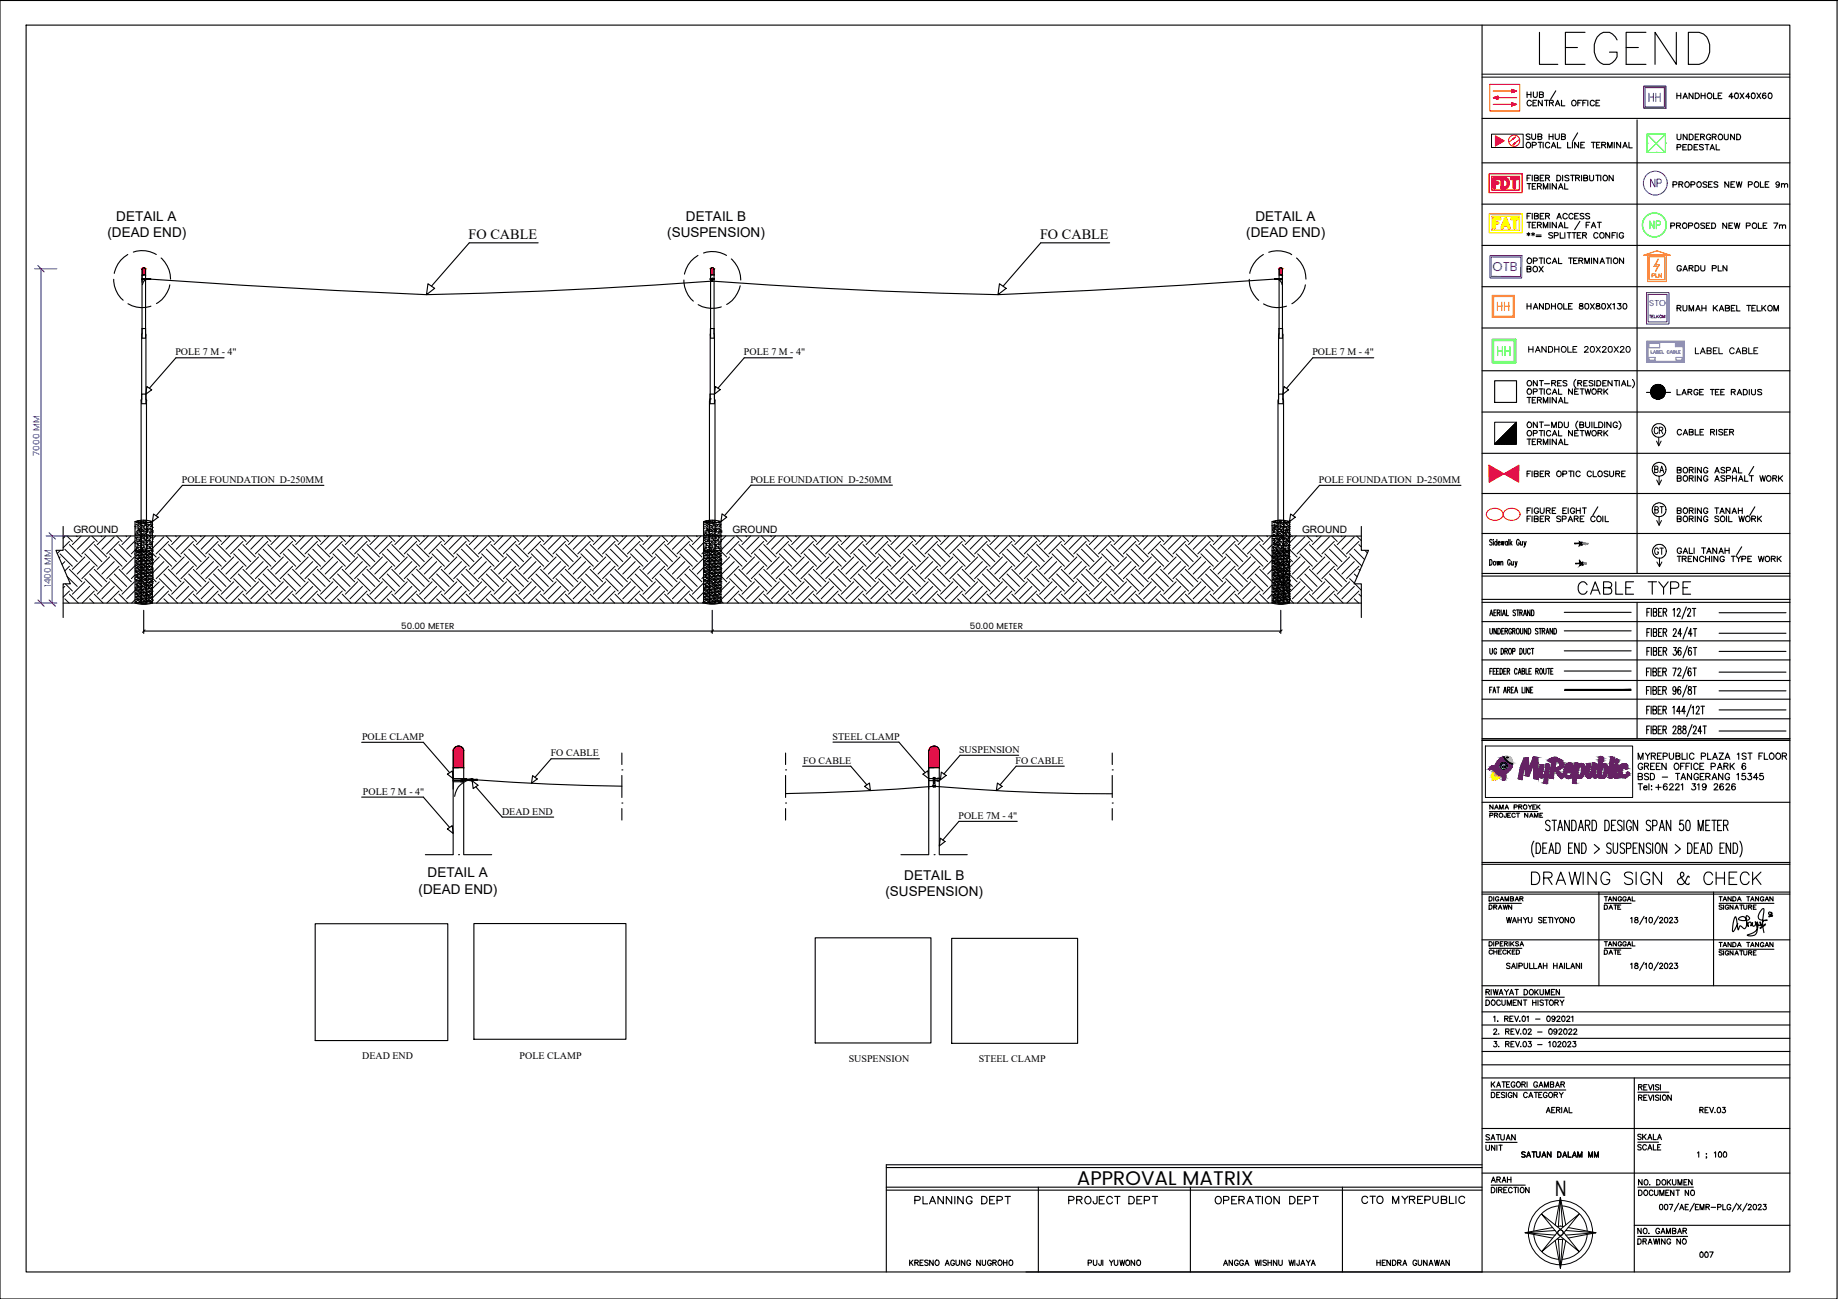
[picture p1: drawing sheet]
<svg xmlns="http://www.w3.org/2000/svg" width="420mm" height="297mm" viewBox="0 0 420 297" stroke-linecap="round" stroke-linejoin="round" font-family="sans-serif">
<defs><g id="words">
<text font-size="11.9" x="350.7" y="15.9">LEGEND</text>
<g font-size="6.2">
<text x="359.5" y="137.2">CABLE TYPE</text>
<text x="348.9" y="203.6">DRAWING SIGN &amp; CHECK</text>
</g>
<text font-size="5.3" fill="#f00" x="340.4" y="44.1">FDT</text>
<text font-size="5.3" fill="#ffbf00" x="340.4" y="53.3">FAT</text>
<text font-size="5.3" fill="#ff7f00" x="341.1" y="72.3">HH</text>
<text font-size="5.3" fill="#0f0" x="341.1" y="82.5">HH</text>
<g font-size="4.9" fill="#00f">
<text x="375.7" y="24.3">HH</text>
<text x="376.1" y="44.1">NP</text>
</g>
<text font-size="4.9" fill="#0f0" x="376.1" y="53.6">NP</text>
<g font-size="4.9">
<text x="376.8" y="100.5">CR</text>
<text x="355.5" y="273.5">N</text>
<text x="207.8" y="276.6">PLANNING DEPT</text>
<text x="243.1" y="276.6">PROJECT DEPT</text>
<text x="276.6" y="276.6">OPERATION DEPT</text>
<text x="310.1" y="276.6">CTO MYREPUBLIC</text>
</g>
<text font-size="4.5" x="246.1" y="270.9">APPROVAL MATRIX</text>
<g font-size="4.4">
<text x="347.8" y="63.5">BOX</text>
<text x="377.1" y="109.4">BA</text>
<text x="377.1" y="118.5">BT</text>
<text x="377.1" y="128.1">GT</text>
<text x="339.7" y="271.6">ARAH</text>
</g>
<g font-size="4">
<text x="382.1" y="63.1">GARDU PLN</text>
<text x="339" y="209.2">DRAWN</text>
<text x="365.5" y="209.2">DATE</text>
<text x="365.5" y="219.4">DATE</text>
<text x="338.3" y="261.8">SATUAN</text>
<text x="373.2" y="261.8">SKALA</text>
<text x="338.3" y="264.2">UNIT</text>
<text x="387.3" y="288.6">007</text>
</g>
<text font-size="3.5" fill="#ff7f00" x="376.4" y="64.6">PLN</text>
<g font-size="3.3">
<text x="107.1" y="54.7">FO CABLE</text>
<text x="237.7" y="54.7">FO CABLE</text>
</g>
<g font-size="3.1">
<text x="26.6" y="50.6">DETAIL A</text>
<text x="156.8" y="50.6">DETAIL B</text>
<text x="287" y="50.6">DETAIL A</text>
<text x="24.6" y="54.3">(DEAD END)</text>
<text x="152.5" y="54.3">(SUSPENSION)</text>
<text x="284.9" y="54.3">(DEAD END)</text>
<text x="97.7" y="200.6">DETAIL A</text>
<text x="206.7" y="201.2">DETAIL B</text>
<text x="95.7" y="204.3">(DEAD END)</text>
<text x="202.4" y="204.9">(SUSPENSION)</text>
</g>
<text font-size="3.1" fill="#808080" x="360.9" y="130.2">6M</text>
<text font-size="3" fill="#00f" x="341.2" y="62">OTB</text>
<g font-size="2.3">
<text x="40.1" y="81.2">POLE 7 M - 4&quot;</text>
<text x="170.1" y="81.2">POLE 7 M - 4&quot;</text>
<text x="300" y="81.3">POLE 7 M - 4&quot;</text>
<text x="41.6" y="110.4">POLE FOUNDATION D-250MM</text>
<text x="171.5" y="110.4">POLE FOUNDATION D-250MM</text>
<text x="301.5" y="110.4">POLE FOUNDATION D-250MM</text>
<text x="16.8" y="121.9">GROUND</text>
<text x="167.4" y="121.9">GROUND</text>
<text x="297.6" y="121.9">GROUND</text>
<text x="82.8" y="169.1">POLE CLAMP</text>
<text x="125.9" y="172.9">FO CABLE</text>
<text x="190.3" y="169.1">STEEL CLAMP</text>
<text x="219.2" y="172.1">SUSPENSION</text>
<text x="183.6" y="174.6">FO CABLE</text>
<text x="232.2" y="174.6">FO CABLE</text>
<text x="83" y="181.7">POLE 7 M - 4&quot;</text>
<text x="114.8" y="186.3">DEAD END</text>
<text x="219.1" y="187.3">POLE 7M - 4&quot;</text>
<text x="82.8" y="242.1">DEAD END</text>
<text x="118.8" y="242.1">POLE CLAMP</text>
<text x="194" y="242.9">SUSPENSION</text>
<text x="223.7" y="242.9">STEEL CLAMP</text>
</g>
<g font-size="2" fill="#00f">
<text x="377" y="70">STO</text>
<text x="9.1" y="104.2" transform="rotate(-90 9.1 104.2)">7000 MM</text>
<text x="11.6" y="134.2" transform="rotate(-90 11.6 134.2)">1400 MM</text>
</g>
<g font-size="2">
<text x="91.7" y="143.8">50.00 METER</text>
<text x="221.7" y="143.8">50.00 METER</text>
</g>
</g></defs>
<!-- layer: 0 -->
<g fill="none" stroke="#000" stroke-width=".25">
<path d="M0 .1h419.9v296.9h-419.9zM6 5.7h403.2v285.2h-403.2zM338.8 5.7v285.2M338.8 27.1h70.4M338.8 37.2h70.4M349.1 21v1.3M349.1 21.6h.9M349.8 30.8l-.3-.2-.6 .2 .1 .3 .8 .4v.2l-.3 .2-.6-.2M350 21v1.3M350.1 23.2a.59 .59 0 0 0-1.1 .3 .59 .59 0 0 0 .8 .7l.3-.3M350.1 30.6v.9l.4 .4 .5-.2v-1.1M350.3 33.2h.6l.2-.1 .1-.3-.3-.3h-.6v1.3"/>
<path d="M350.4 23.5h.5M350.5 21l.1 1.1 .3 .2 .4-.2 .1-.2v-.9M351.3 22.9h-.9v1.3h.9M351.6 31.2h.7l.2-.3-.4-.3h-.5v1.3l.8-.1 .1-.3-.4-.3M351.6 32.5h.9M351.9 21.6h.8l.1-.4-.9-.2v1.3l.9-.1v-.5l-.3-.1M352.1 32.5v1.3M352.6 22.9v1.3l-.9-1.3v1.3M352.8 32.5v1.3M353.1 22.9h.8M353.5 22.9v1.3M354.1 30.6v1.3"/>
<path d="M354.1 31.2h.9M354.2 23.5l.8-.1v-.3l-.8-.2v1.3M354.2 32.8a.6 .6 0 0 0-.8 0 .6 .6 0 0 0-.1 .8 .6 .6 0 0 0 .8 .2l.1-.3M354.6 33.8l.5-1.3 .5 1.3M354.7 23.5l.4 .7M354.8 33.4h.7M355 30.6v1.3M355.5 30.6v.9l.4 .4 .5-.2v-1.1M355.6 24.2l.5-1.3 .5 1.3M355.6 20.8l-1.1 1.9M355.8 23.8h.6M356 32.5v1.3h.8"/>
<path d="M357 22.9v1.3h.7M357 31.2h.7l.1-.3-.3-.3h-.5v1.3l.8-.1v-.3l-.3-.3M358.4 32.5v1.3h.7M359.5 32.5v1.3M360.6 30.4l-1.1 1.9M360.7 23.5h.5M360.8 32.5v1.3l-.8-1.3v1.3M361.4 33.1h.5M361.5 22.9h-.8v1.3M361.8 23.5h.5M362.2 32.5h-.8v1.3h.8M362.7 22.9h-.9v1.3"/>
<path d="M363 22.9v1.3M363.8 32.5h.9M364.2 32.5v1.3M364.4 23.2a.53 .53 0 0 0-.7-.2 .53 .53 0 0 0-.2 .7 .48 .48 0 0 0 .4 .5 .48 .48 0 0 0 .5-.3M364.8 23.5h.5M365 33.1h.5M365.7 22.9h-.9v1.3h.9M365.8 32.5h-.8v1.3h.8M366.1 33.1h.8l.2-.3-.4-.3h-.6v1.3M366.6 33.1l.5 .7M367.5 33.8v-1.3l.5 1.3 .5-1.3v1.3M369 32.5v1.3"/>
<path d="M370.5 32.5v1.3l-.9-1.3v1.3M371 33.8l.5-1.3 .5 1.3M371.1 33.4h.7M372.4 32.5v1.3h.7M374.2 27.4v103.7M383.3 21.3v1.2M383.3 21.9h.9M383.4 30.7v1.1l.4 .1h.2l.3-.3v-.9M383.4 33.7l.7-.1 .2-.3-.2-.2-.7-.1v1.3M384.2 21.3v1.2M384.7 33.6h.5M384.7 22.5l.5-1.2 .5 1.2"/>
<path d="M384.9 22.1h.6M385.5 33h-.8v1.3h.8M385.7 30.7v1.2l-.9-1.2v1.2M385.9 33h.5a.65 .65 0 0 1 .4 .7 .65 .65 0 0 1-.4 .6h-.5zM386.2 30.7h.4a.68 .68 0 0 1 .5 .6 .68 .68 0 0 1-.5 .6h-.4zM387 21.3v1.2l-.9-1.2v1.2M387.3 33.6h.5M387.5 21.3h.5a.66 .66 0 0 1 .5 .6 .66 .66 0 0 1-.5 .6h-.5zM387.5 31.3h.5M388.1 33h-.8v1.3h.8M388.4 30.7h-.9v1.2h.9M388.7 31.3l.8-.1 .1-.3-.3-.2h-.6v1.2"/>
<path d="M388.9 21.9h.9M388.9 21.3v1.2M389.2 31.3l.4 .6M389.4 33.2l-.4-.2-.5 .2v.3l.9 .4v.2l-.4 .2-.5-.2M389.8 33h.9M389.8 21.3v1.2M390.2 33v1.3M390.4 21.4a.58 .58 0 0 1 .8 .1 .58 .58 0 0 1 0 .8 .58 .58 0 0 1-.8 0l-.1-.3zM390.9 34.3l.5-1.3 .5 1.3M391 31a.57 .57 0 0 0-.9-.1 .57 .57 0 0 0 .1 .9l.3 .1h.4l.1-.4h-.3M391.1 33.9h.7M391.4 31.3l.9-.1v-.4l-.9-.1v1.2"/>
<path d="M391.7 21.3v1.2h.8M391.9 31.3l.4 .6M392.3 33v1.3h.8M392.8 21.9h.5M393.6 21.3h-.8v1.2h.8M394.2 30.7v.9l.3 .3 .5-.1 .1-1.1M396.2 22.1h-1l.7-.8v1.2M396.5 30.7v1.2l-.9-1.2v1.2M396.7 21.3h.3a.68 .68 0 0 1 .4 .7 .68 .68 0 0 1-.5 .5l-.4-.5zM397 30.7a.71 .71 0 0 1 .8 .3 .71 .71 0 0 1 0 .8l-.8 .1zM397.8 21.3l.9 1.2M398.7 21.3l-.9 1.2"/>
<path d="M400 22.1h-.9l.6-.8v1.2M400.5 21.3a.59 .59 0 0 1 .7 .6 .59 .59 0 0 1-.7 .6l-.2-.5zM401.6 21.3l.9 1.2M402.5 21.3l-.9 1.2M403.6 21.4v-.1a.58 .58 0 0 0-.7 .5 .58 .58 0 0 0 .6 .7 .4 .4 0 0 0 0-.7 .4 .4 0 0 0-.6 .3M404.4 21.3a.59 .59 0 0 1 .7 .6 .59 .59 0 0 1-.7 .6l-.2-.5zM29.2 58.2a6.4 6.4 0 0 0-3.1 4.3M30.5 57.6a6.2 6.2 0 0 1 5.2 .6M36.8 59a6.7 6.7 0 0 1 2.2 4.8M123 55.5h-15.7l-8.7 9.9M159.6 58.4a6.4 6.4 0 0 0-3.1 4.3M160.8 57.9a6.2 6.2 0 0 1 5.3 .5"/>
<path d="M167.2 59.2a6.5 6.5 0 0 1 2.1 4.8M253.7 55.5h-15.8l-8.6 9.9M288.8 58.2a6.4 6.4 0 0 0-3.1 4.3M290 57.7a6.2 6.2 0 0 1 5.3 .5M296.4 59a6.3 6.3 0 0 1 2.1 4.8M338.8 56.1h70.4M338.8 46.7h70.4M349.1 50.8h.9M349.1 53.4l.6 .3M349.1 42h.9M349.7 53.4l-.6 .3M349.9 48.8h-.8v1.3"/>
<path d="M349.9 40.1h-.8v1.2M350.1 53.4l.7 .3M350.3 40.1v1.2M350.3 48.8v1.3M350.3 51.5h.5M350.3 42.6h.5M350.4 53.2v.7M350.8 49.4l.7-.1 .2-.2-.4-.3h-.5v1.3l.8-.2 .1-.3-.4-.2M350.8 40.7l.8-.1 .1-.3-.4-.2h-.5v1.2h.7l.2-.4-.4-.2M350.8 53.4l-.7 .3M351.1 50.8h-.8v1.3h.8M351.1 42h-.8v1.3h.8"/>
<path d="M351.2 53.7h1.1M351.2 54.1h1.1M351.5 51.5l.8-.2v-.3l-.8-.2v1.3M351.5 42.6l.8-.1v-.4l-.8-.1v1.3M351.9 51.5l.4 .6M351.9 42.6l.4 .7M352.1 49.4h.5M352.1 40.7h.5M352.8 52.1v-1.3l.5 1.3 .5-1.3v1.3M352.8 43.3v-1.3l.5 1.3 .5-1.3v1.3M352.9 48.8h-.8v1.3h.8M352.9 40.1h-.8v1.2h.8"/>
<path d="M353.3 49.4l.8-.1 .1-.4-.9-.1v1.3M353.3 40.7l.9-.1v-.4l-.9-.1v1.2M353.8 49.4l.4 .7M353.8 40.7l.4 .6M354.3 42v1.3M354.3 50.8v1.3M354.9 53.4l-.3-.2-.6 .2 .1 .2 .8 .5v.2l-.3 .2-.6-.2M355 59.8h.7M355.3 53.9l.9-.2v-.4l-.9-.1v1.3M355.8 50.8v1.3l-1-1.3v1.3M355.8 42v1.3l-1-1.3v1.3M355.9 50.1l.5-1.3 .5 1.3"/>
<path d="M355.9 40.1a.71 .71 0 0 1 .8 .3 .71 .71 0 0 1 0 .8l-.8 .1zM356.1 49.6h.6M356.3 59v1.3h.7M356.3 52.1l.5-1.3 .5 1.3M356.3 43.3l.5-1.3 .5 1.3M356.4 51.7h.7M356.4 42.8h.7M356.7 53.2v1.3h.7M357.2 40.1v1.2M357.7 50.8v1.3h.7M357.7 42v1.3h.7M357.7 53.2v1.3"/>
<path d="M358.3 49.1a.51 .51 0 0 0-.6-.3 .51 .51 0 0 0-.4 .5v.3a.51 .51 0 0 0 .4 .5 .51 .51 0 0 0 .6-.3M358.3 53.2h.9M358.6 59h.9M358.6 40.3l-.3-.2-.6 .2 .2 .3 .6 .2 .1 .2-.1 .3h-.4l-.4-.1M358.7 53.2v1.3M359 59v1.3M359 40.1h.9M359.4 53.2h.9M359.5 40.1v1.2M359.6 49.1a.48 .48 0 0 0-.6-.3 .48 .48 0 0 0-.4 .5v.3a.48 .48 0 0 0 .4 .5 .48 .48 0 0 0 .6-.3M359.7 59.6h.5M359.8 53.2v1.3"/>
<path d="M360 49.4h.5M360.2 40.7l.8-.1v-.4l-.8-.1v1.2M360.6 59h-.9v1.3h.9M360.6 53.8h.5M360.6 40.7l.5 .6M360.8 48.8h-.8v1.3h.8M360.9 59.6l.8-.1 .1-.4-.9-.1v1.3M361.1 50.6l-1.1 1.9M361.4 53.2h-.8v1.3h.8M361.4 59.6l.4 .7M361.5 40.1v1.2M361.8 53.8l.7-.1 .2-.2-.2-.3h-.7v1.3"/>
<path d="M362 40.7l.8-.1 .1-.3-.3-.2h-.6v1.2h.8l.1-.4-.3-.2M362.1 49l-.3-.2-.6 .2 .1 .3 .8 .4v.2l-.3 .2-.6-.2M362.2 53.8l.5 .7M362.6 51.5h.5M363.4 49l-.3-.2-.6 .2 .1 .3 .8 .4v.2l-.3 .2-.6-.2M363.4 40.1v1.1l.4 .1h.3l.2-.3v-.9M363.4 50.8h-.8v1.3M363.8 52.1l.5-1.3 .5 1.3M363.8 59v1.3M363.9 51.7h.7M364.8 40.1h.9M365.2 50.8h.9"/>
<path d="M365.2 59v1.3l-.9-1.3v1.3M365.2 40.1v1.2M365.3 53.5a.56 .56 0 0 0-.8-.1 .56 .56 0 0 0 0 .8 .56 .56 0 0 0 .8 0M365.6 50.8v1.3M365.9 59.8h.7M365.9 40.1v1.2M367.2 59h.8M367.6 59v1.3M368 53.2v1.3l-.9-1.3v1.3M368.3 59v1.3M368.5 53.8h.5M368.8 40.1v1.2l-1-1.2v1.2"/>
<path d="M369.3 53.2h-.8v1.3M369.7 53.2v1.3M371.1 59v1.3l-.9-1.3v1.3M371.1 53.5a.54 .54 0 0 0-.7-.3 .54 .54 0 0 0-.2 .8 .49 .49 0 0 0 .4 .5 .49 .49 0 0 0 .5-.5h-.3M381.9 51.6h.8l.1-.4-.1-.2h-.8v1.2M382.4 42.2l.9-.1v-.4l-.9-.1v1.2M383.2 51.6l.8-.1 .2-.3-.2-.2h-.8v1.2M383.7 51.6l.5 .6M383.8 42.1h.8v-.4l-.8-.1v1.2M384.3 42.1l.4 .7M386 51.6h.8l.1-.4-.1-.2h-.8v1.2M386.5 42.2l.9-.1v-.4l-.9-.1v1.2"/>
<path d="M389.7 51.2l-.4-.2-.5 .2v.2l.8 .4v.4h-.5l-.3-.1M390.1 51.6h.5M390.2 41.8l-.3-.2h-.5l-.1 .2 .1 .3 .7 .2 .1 .4-.3 .1-.6-.1M390.6 42.1h.5M390.9 51h-.8v1.2h.8M391.3 51h.4a.63 .63 0 0 1 .5 .6 .63 .63 0 0 1-.5 .6h-.4zM391.4 41.6h-.8v1.2h.8M392.7 41.8l-.3-.2-.6 .2 .1 .3 .7 .3v.4l-.8-.1M394.7 51v1.2l-.9-1.2v1.2M395.2 41.6v1.2l-.9-1.2v1.2M395.2 51.6h.5M395.7 42.1h.5"/>
<path d="M396.1 51h-.9v1.2h.9M396.5 51l.3 1.2 .3-1.2 .3 1.2 .3-1.2M396.5 41.6h-.8v1.2h.8M396.9 41.6l.4 1.2 .3-1.2 .3 1.2 .3-1.2M399.2 51.6h.8v-.5l-.8-.1v1.2M399.7 42.2l.8-.1v-.4l-.8-.1v1.2M402 51v1.2h.7M402.4 41.6v1.2h.8M403.1 51.6h.5M403.5 42.1h.5M403.9 51h-.8v1.2h.8M404.4 41.6h-.9v1.2h.9"/>
<path d="M405.5 51h.9l-.7 1.2M406.8 42a.43 .43 0 0 1-.5 .4 .43 .43 0 0 1-.3-.6 .43 .43 0 0 1 .7 0l.1 .2a.64 .64 0 0 1-.5 .8l-.3-.1M406.8 51.6l.3-.2 .3 .1 .1 .7M406.8 51.4v.8M407.2 42.2l.3-.2 .4 .1v.7M407.2 42v.8M407.5 51.6l.3-.2 .3 .1 .1 .7M407.9 42.2l.4-.2 .3 .1v.7M26 63.9a6.4 6.4 0 0 0 2.2 4.8M29.3 69.5a6.2 6.2 0 0 0 5.2 .5M32.5 63.7h1v.2h-1M32.5 61.6v15.7h.8v-15.7"/>
<path d="M32.5 62.9h.8M32.5 61.6l.4-.4 .4 .4M32.9 62.9h-.4v1.6M33.3 75.1h-.8l-.1 1.5v15.7h1l-.1-16.1M33.4 63.8h.1M33.5 63.8l.4 .1M33.9 63.7l-.4 .1 .4-.1v.2M33.9 63.7h.1M33.9 63.9h.1M33.9 63.8h.1M34.3 63.8l21 1.4 42.2 2.2a1183.7 1183.7 0 0 0 65.2-3.1M38.8 65.1a6.3 6.3 0 0 1-3 4.3"/>
<path d="M97.8 64.9l1.6 1-1.9 1.5zM156.3 64a6.4 6.4 0 0 0 2.2 4.9M159.6 69.7a6.5 6.5 0 0 0 5.3 .5M162.4 62.9h.8M162.5 61.4l.5-.2 .2 .3v15.8h-.8zM162.7 64.3h.2zM162.7 64.3h.1M162.8 64.2v.1M162.8 64.1l-.1 .2M162.8 64h.1M162.8 64.3h.1M162.8 62.9h-.4v1.6"/>
<path d="M162.8 64l.1-.3v.3M162.9 64.1v.2h-.2M162.9 63.7l-.1-.1v.4M162.9 64.2v.1M163.2 75.1h-.8l-.1 17.2h1v-15.8M163.2 76.2l.1 .3M169.2 65.3a6.6 6.6 0 0 1-3.1 4.3M228.5 64.9l1.5 1-1.9 1.5zM285.6 63.9a6 6 0 0 0 2.1 4.8M288.8 69.5a6.4 6.4 0 0 0 5.3 .5M291.3 63.8l-21 1.4-42.2 2.2a1183.7 1183.7 0 0 1-65.2-3.1M291.7 63.8h.1"/>
<path d="M291.7 63.9h.1M291.8 63.9h.1M291.8 63.7l.3 .1-.3-.1v.2M292.1 63.8l-.3 .1M292.2 63.8h.2zM292.4 76.2l-.1 .4M292.4 75.1h.8v1.4M292.4 62.9h.8M292.4 61.6v15.7h.8v-15.7M292.4 61.6l.4-.4 .4 .4M292.8 62.9h.4v1.6M293.2 63.7h-1.1v.2h1.1"/>
<path d="M293.3 76.5v15.8h-1v-15.6M298.4 65.1a6.2 6.2 0 0 1-3.1 4.4M338.8 75h70.4M338.8 65.6h70.4M349.1 69.4v1.3M349.1 70h.9M350 69.4v1.3M350.5 70.7l.5-1.3 .5 1.3M350.7 70.3h.6M352.8 69.4v1.3l-.9-1.3v1.3M353.3 69.4h.5a.68 .68 0 0 1 .4 .6 .68 .68 0 0 1-.4 .7h-.5zM354.7 70h.9"/>
<path d="M354.7 69.4v1.3M354.8 60.3l.6-1.3 .5 1.3M355.6 69.4v1.3M356.3 69.5a.6 .6 0 0 1 .8 .5 .6 .6 0 0 1-.8 .6l-.2-.4zM357.5 69.4v1.3h.8M358.6 70h.5M359.4 69.4h-.8v1.3h.8M361.1 69.5v.3l.6 .2 .2 .3a.44 .44 0 0 1-.4 .4 .44 .44 0 0 1-.5-.4l.8-.6v-.2zM362.3 60.3v-1.3l.5 1.3 .5-1.3v1.3M362.5 69.5a.59 .59 0 0 1 .7 .5 .59 .59 0 0 1-.7 .6l-.2-.5zM363.6 69.4l.8 1.3M364.4 69.4l-.8 1.3"/>
<path d="M365 69.5v.3l.5 .2 .3 .3a.47 .47 0 0 1-.5 .4 .47 .47 0 0 1-.5-.4l.9-.6-.1-.2zM365.8 60.3l.5-1.3 .5 1.3M366.3 69.5a.59 .59 0 0 1 .7 .5 .59 .59 0 0 1-.7 .6l-.2-.5zM367.4 69.4l.9 1.3M368.3 69.4l-.9 1.3M368.7 69.6l.3-.2v1.3M369.8 69.4h.7l-.3 .5a.4 .4 0 0 1 .4 .4 .4 .4 0 0 1-.4 .4l-.5-.3M371.2 69.5a.59 .59 0 0 1 .7 .5 .59 .59 0 0 1-.7 .6l-.2-.5zM383.4 70.5l.8-.2v-.3l-.8-.2v1.3M383.8 70.5l.5 .6M384.7 69.8l.1 1.1 .3 .2h.3l.2-.3v-1M386.1 71.1v-1.3l.5 1.3 .5-1.3v1.3"/>
<path d="M387.6 71.1l.6-1.3 .5 1.3M387.9 70.7h.6M389 69.8v1.3M389 70.5h1M390 69.8v1.3M391.7 69.8v1.3M392 70.4l.6 .7M392.6 69.8l-.9 .9M393 71.1l.5-1.3 .5 1.3M393.2 70.7h.7M394.4 70.5l.9-.2 .1-.2-.4-.3h-.6v1.3h.8l.2-.4-.4-.2M395.8 70.5h.5"/>
<path d="M396.6 69.8h-.8v1.3h.8M397 69.8v1.3h.8M399.3 69.8h.9M399.8 69.8v1.3M400.5 70.5h.5M401.3 69.8h-.8v1.3h.8M401.7 69.8v1.3h.8M402.8 69.8v1.3M403.1 70.4l.5 .7M403.6 69.8l-.8 .9M405.5 71.1v-1.3l.5 1.3 .5-1.3v1.3M32.3 91.5l.1-1.4h1v1.4"/>
<path d="M32.3 91.4v46.5l.6 .2 .6-.2v-46.2M33.5 91.4v.3M33.6 88.4l1.1 .7-1.3 1zM51.2 81.8h-11l-6 7M162.2 91.7v46.2v-18.6M162.2 91.5l.1-1.4h1l.1 1.4M162.3 91.4l-.1 .3M162.3 91.2h.1M163.4 91.4v46.5M163.5 88.4l1.1 .7-1.3 1zM181.1 81.8h-11l-6 7M292.1 91.7l.1 46.2 .6 .2 .6-.2"/>
<path d="M292.2 91.5l.1-1.4h1l.1 1.4M292.2 91.4v.3M293.4 91.4v46.5M293.5 88.4l1.1 .7-1.3 1zM314 81.8h-13.9l-6 7M338.8 94.2h70.4M338.8 84.8h70.4M341.7 87.1h5v4.9h-5zM349.1 90.9h.9M349.5 90.9v1.2M350.3 91.5h.5M350.5 89.6l.8-.1 .1-.4-.1-.1-.8-.1v1.3"/>
<path d="M350.5 99.1l.8-.1 .1-.3-.1-.2h-.8v1.2M351.1 90.9h-.8v1.2h.8M351.4 96.5v1.3l-.9-1.3v1.3M351.4 87v1.3l-.9-1.3v1.3M351.5 91.5l.8-.1v-.4l-.8-.1v1.2M351.8 88.9h1M351.8 98.5h1M351.9 91.5l.4 .6M351.9 96.5h.9M351.9 87h.9M352.3 88.9v1.3M352.3 98.5v1.2"/>
<path d="M352.3 87v1.3M352.3 96.5v1.3M352.8 92.1v-1.2l.5 1.2 .5-1.2v1.2M353 88.9v1.3M353 98.5v1.2M353.1 97.2h1.1M353.1 87.7h1.1M354.3 90.9v1.2M354.5 89.2a.48 .48 0 0 0-.6-.3 .48 .48 0 0 0-.4 .5 .54 .54 0 0 0 .2 .7 .54 .54 0 0 0 .7-.1l.1-.1M354.5 98.7a.48 .48 0 0 0-.6-.2 .48 .48 0 0 0-.4 .4 .54 .54 0 0 0 .2 .7 .54 .54 0 0 0 .7-.1l.1-.1M354.7 97.8v-1.3l.5 1.3 .6-1.3v1.3M354.7 87.6l.8-.1 .1-.3-.1-.1-.8-.1v1.3"/>
<path d="M354.8 90.2l.6-1.3 .5 1.3M354.8 99.7l.6-1.2 .5 1.2M355 89.7h.7M355 99.3h.7M355.2 87.6l.4 .7M355.8 90.9v1.2l-1-1.2v1.2M356.1 87.6h.5M356.3 88.9v1.3h.7M356.3 92.1l.5-1.2 .5 1.2M356.3 98.5v1.2h.7M356.3 96.5a.71 .71 0 0 1 .7 .3 .71 .71 0 0 1 0 .8l-.7 .2zM356.4 91.7h.7"/>
<path d="M356.9 87h-.8v1.3h.8M357.6 96.5v.9l.4 .4 .3-.1 .2-.3v-.9M357.7 90.9v1.2h.7M358.2 87.2l-.3-.2-.5 .1-.1 .3 .8 .4 .1 .3-.3 .2-.6-.2M359.5 88.9v1.3l-.9-1.3v1.3M359.5 98.5v1.2l-.9-1.2v1.2M360 99h.5M360 89.5h.5M360.2 86.8a1.27 1.27 0 0 0 0 1.9M360.7 96.3a1.2 1.2 0 0 0 0 1.9M360.7 87.6l.8-.1v-.4l-.8-.1v1.3M360.8 88.9h-.8v1.3h.8"/>
<path d="M360.8 98.5h-.8v1.2h.8M361.1 97.1l.8-.1 .1-.2-.3-.3h-.6v1.3l.8-.1 .1-.3-.3-.3M361.1 87.6l.5 .7M361.2 88.9h.9M361.2 98.5h.9M361.7 88.9v1.3M361.7 98.5v1.2M362 87.6h.5M362.3 88.9l.4 1.3 .3-1.3 .3 1.3 .3-1.3M362.3 98.5l.4 1.2 .3-1.2 .3 1.2 .3-1.2M362.5 96.5v.9l.3 .4 .4-.1 .2-.3v-.9M362.8 87h-.8v1.3h.8"/>
<path d="M363.9 96.5v1.3M364.2 87.2l-.8-.1-.1 .3 .7 .3 .2 .4-.4 .2-.5-.2M364.4 96.5v1.3h.8M364.5 87v1.3M365 87h.5a.63 .63 0 0 1 .4 .6 .63 .63 0 0 1-.4 .7h-.5zM365.3 89.5l.8-.1v-.4l-.8-.1v1.3M365.3 99l.8-.1v-.4h-.8v1.2M365.5 96.5h.4a.66 .66 0 0 1 .5 .6 .66 .66 0 0 1-.5 .7h-.4zM365.8 89.5l.4 .7M365.8 99l.4 .7M366.4 87.6h.5M366.6 88.9v1.3"/>
<path d="M366.6 98.5v1.2M366.8 96.5v1.3M366.9 89.4l.6 .8M366.9 99l.6 .7M367.2 87h-.8v1.3h.8M367.5 88.9l-.9 .8M367.5 98.5l-.9 .8M368.3 96.5v1.3l-1-1.3v1.3M368.5 87v1.3l-.9-1.3v1.3M369 87h.9M369.4 87v1.3M369.7 96.8a.48 .48 0 0 0-.5-.3 .48 .48 0 0 0-.4 .5 .54 .54 0 0 0 .2 .7 .54 .54 0 0 0 .7-.1v-.3h-.3"/>
<path d="M370.1 96.3a1.2 1.2 0 0 1 0 1.9M370.2 87v1.3M370.7 88.3l.5-1.3 .5 1.3M370.9 87.8h.6M372.1 87v1.3h.7M373.2 86.8a1.2 1.2 0 0 1 0 1.9M376.4 89.7h5.5M383.4 89.1v1.2h.7M384.4 98.5a.56 .56 0 0 0-.8-.1 .56 .56 0 0 0 0 .8 .56 .56 0 0 0 .8 0M384.5 90.3l.5-1.2 .5 1.2M384.6 89.9h.7M384.8 99.5l.5-1.3 .5 1.3"/>
<path d="M384.9 99h.7M385.9 89.6h.7l.2-.3-.2-.2h-.7v1.2M386.2 98.8l.7-.1 .1-.4-.8-.1v1.3l.8-.2v-.4l-.2-.1M386.3 89.6l.5 .7M387.5 98.2v1.3h.8M388.2 89.4a.48 .48 0 0 0-.6-.3 .48 .48 0 0 0-.4 .4 .54 .54 0 0 0 .2 .7 .54 .54 0 0 0 .7-.1l.1-.3h-.3M388.5 89.6h.5M388.6 98.8h.5M389.4 89.1h-.9v1.2h.9M389.4 98.2h-.8v1.3h.8M391 89.1h.9M391 98.8l.8-.1 .1-.4-.9-.1v1.3"/>
<path d="M391.4 89.1v1.2M391.5 98.8l.4 .7M392.1 89.6h.5M392.4 98.2v1.3M393 89.1h-.9v1.2h.9M393.4 89.6h.5M393.8 98.4l-.3-.2-.6 .2 .1 .3 .7 .3v.4l-.5 .1-.3-.2M394.2 89.1h-.8v1.2h.8M394.2 98.8h.5M395 98.2h-.8v1.3h.8M395.4 98.8l.8-.1v-.4l-.8-.1v1.3M395.8 89.6l.8-.1v-.4h-.8v1.2"/>
<path d="M395.9 98.8l.4 .7M396.2 89.6l.5 .7M397.1 90.3l.5-1.2 .5 1.2M397.3 89.9h.7M398.5 89.1h.5a.65 .65 0 0 1 .4 .6 .65 .65 0 0 1-.4 .6h-.5zM399.9 89.1v1.2M400.4 89.1v.8l.4 .4 .4-.2 .1-1M402.7 89.2l-.3-.1-.6 .1 .1 .3 .7 .3v.4l-.5 .1-.3-.2M30.9 119.3v18.6l2.3 .3 1.7-.3-.1-18.6M30.9 119.3l2.3 .3 1.7-.3M30.9 119.3l2.3-.4 1.7 .4M32.3 119.3v6.5"/>
<path d="M32.9 118.9v.7M35.1 117.5l1.1 .8-1.4 1zM74 111h-32.3l-6 6.9M160.8 119.3v18.6M160.8 119.3l2.3-.4 1.7 .4-2.3 .3zM162.8 118.9v.7M164.8 119.3v18.6M165.1 117.5l1 .8-1.3 1zM204 110.9h-32.3l-6.1 7M290.8 119.3v18.6M290.8 119.3l2.3-.4 1.7 .4-2.3 .3zM291.1 119.4l.2-.1z"/>
<path d="M291.2 119.4h.1M291.2 119.9h.1M291.5 119.5h.1M291.5 119.2h.1M291.5 119.2h.1zM291.7 119.6h.1M291.8 119.5h.1M291.9 119.3h.1M291.9 119.8h.1M292 119h.1M292 119.5h.1M292 119.7h.1"/>
<path d="M292.2 119.5h.1M292.3 119.1h.1M292.4 119h.1M292.5 119.5h.1M292.5 119.3h.1M292.6 119.2l-.1 .1M292.6 119.6l.1-.1zM292.6 119.7h.1M292.7 119.2h.1M292.8 119h.1M292.8 118.9v.7M292.8 119.6h.1"/>
<path d="M292.9 119.6h.1M293 119h.1M293 119.9h.1M293.3 119.6h.1M293.4 119.1h.1M293.4 119.4h.1M293.4 119.9h.1M293.4 119.3v6.5M293.5 119h.1M293.5 119.4l.1-.1zM293.6 119.5h.1M293.7 119.6h.1"/>
<path d="M293.8 119.3h.1M293.9 119.6h.1M293.9 119.8h.1M294 119.5h.1M294 120h.1M294.2 119.7l-.1 .2zM294.3 119.2h.1M294.4 119.6h.1M294.4 119.3h.1M294.6 119.4h.1M294.7 119.9h.1M294.8 119.4h.1"/>
<path d="M294.8 119.3v18.6l-1.7 .3-2.3-.3M295 117.5l1.1 .8-1.3 1zM334 111h-32.4l-6 6.9M338.8 103.7h70.4M338.8 112.8h70.4M349.1 108.3h.5M349.1 116.7h.5M349.1 118.6h.5M349.1 100.4h.9M349.5 100.4v1.3M349.9 107.7h-.8v1.3M349.9 116.1h-.8v1.3"/>
<path d="M349.9 118h-.8v1.3M350.2 107.7v1.3M350.2 116.1v1.3M350.2 118v1.3M350.3 101h.5M350.7 108.3h.8l.1-.4-.9-.2v1.3l.9-.1v-.5l-.3-.1M350.7 118.6l.9-.1v-.4l-.3-.1h-.6v1.3l.9-.1v-.5l-.3-.1M351.1 100.4h-.8v1.3h.8M351.5 101h.7l.1-.5-.8-.1v1.3M351.7 116.4a.54 .54 0 0 0-.7-.2 .54 .54 0 0 0-.3 .7 .49 .49 0 0 0 .5 .5 .49 .49 0 0 0 .5-.5h-.3M351.9 101l.4 .7M352.1 116.1v1.1l.4 .2 .5-.4v-.9"/>
<path d="M352.1 108.3h.5M352.1 118.6h.5M352.8 101.7v-1.3l.5 1.3 .5-1.3v1.3M352.9 107.7h-.8v1.3h.8M352.9 118h-.8v1.3h.8M353.3 108.3h.8l.1-.3-.1-.2-.8-.1v1.3M353.3 118.6h.8l.1-.3-.3-.3h-.6v1.3M353.5 116.7h.7l.1-.4-.8-.2v1.3M353.7 108.3l.5 .7M353.7 118.6l.5 .7M353.9 116.7l.5 .7M354.3 100.4v1.3"/>
<path d="M354.8 116.7h.5M355.6 116.1h-.8v1.3h.8M355.8 100.4v1.3l-1-1.3v1.3M356.3 101.7l.5-1.3 .5 1.3M356.4 101.2h.7M356.7 118.2l-.3-.2-.4 .1-.1 .3 .7 .3 .1 .4-.3 .2-.5-.2M357.1 118.7l.8-.1 .1-.5-.9-.1v1.3M357.3 108.4l.8-.1v-.4l-.8-.2v1.3M357.3 116.7h.5M357.7 100.4v1.3h.7M358.1 116.1h-.8v1.3h.8M358.5 119.3l.5-1.3 .5 1.3"/>
<path d="M358.5 116.1v1.3M358.6 107.7h.9M358.7 118.9h.6M359.1 107.7v1.3M359.7 107.7v1.3M359.9 118.6l.8-.1v-.4l-.8-.1v1.3M360 116.4a.56 .56 0 0 0-.9 0 .56 .56 0 0 0 0 .8 .56 .56 0 0 0 .9-.1v-.2h-.4M360.3 116.7h.9M360.3 116.1v1.3M360.3 118.6l.5 .7M361.2 108a.56 .56 0 0 0-.8-.1 .56 .56 0 0 0 0 .9 .56 .56 0 0 0 .8-.1M361.2 116.1v1.3"/>
<path d="M361.2 118.6h.5M361.7 116.1h.9M362.1 118h-.9v1.3h.9M362.2 116.1v1.3M363.8 108a.48 .48 0 0 0-.6-.3 .48 .48 0 0 0-.4 .5 .53 .53 0 0 0 .3 .7 .53 .53 0 0 0 .7-.2M364.2 107.7v1.3h.8M364.6 118.3a.59 .59 0 0 0-1 .1 .59 .59 0 0 0 .5 .9l.3-.1 .2-.2M365.3 115.9l-1.2 1.9M366.4 118v1.3M366.9 118v1.3h.8M367.6 107.9l-.8-.1-.1 .3 .8 .3 .1 .4-.4 .2-.5-.2M368 107.7v1.1l.3 .2 .6-.4v-.9"/>
<path d="M369.4 108.3h.7l.1-.4-.8-.2v1.3M369.8 108.3l.4 .7M370.7 108.3h.5M371.5 107.7h-.8v1.3h.8M383.4 116.7h.8l.1-.4-.9-.2v1.3l.9-.1v-.4l-.3-.2M383.4 118.6l.9-.1v-.4l-.3-.1h-.6v1.3l.9-.1v-.5l-.3-.1M383.4 107.5l.9-.1v-.4l-.9-.1v1.2l.9-.1v-.4l-.3-.1M383.4 109.4l.8-.1 .1-.4-.9-.1v1.3l.9-.2v-.4l-.3-.1M386.2 116.7h.7l.1-.4-.8-.2v1.3M386.2 118.6l.8-.1v-.4l-.8-.1v1.3M386.2 107.5l.8-.1v-.4l-.8-.1v1.2M386.2 109.4l.7-.1 .1-.4-.8-.1v1.3"/>
<path d="M386.6 116.7l.5 .7M386.6 118.6l.5 .7M386.6 107.5l.5 .6M386.6 109.4l.5 .7M387.5 106.9v1.2M387.5 108.8v1.3M387.5 116.1v1.3M387.5 118v1.3M388.9 116.1v1.3l-.9-1.3v1.3M388.9 118v1.3l-.9-1.3v1.3M388.9 106.9v1.2l-.9-1.2v1.2M388.9 108.8v1.3l-.9-1.3v1.3"/>
<path d="M390.4 116.4a.56 .56 0 0 0-.8 0 .56 .56 0 0 0 0 .8 .56 .56 0 0 0 .8-.1v-.2h-.3M390.4 118.3a.6 .6 0 0 0-1 .1 .6 .6 0 0 0 .4 .9l.4-.1 .2-.2v-.2h-.3M390.4 107.2a.55 .55 0 0 0-.8-.1 .55 .55 0 0 0 0 .8 .55 .55 0 0 0 .8 0v-.2h-.3M390.4 109.1a.56 .56 0 0 0-.8-.1 .56 .56 0 0 0 0 .8 .56 .56 0 0 0 .8 0v-.3h-.3M392 108.1l.5-1.2 .5 1.2M392 110.1l.5-1.3 .5 1.3M392 116.1h.9M392.2 107.7h.6M392.2 109.6h.6M392.4 116.1v1.3M392.9 118.2l-.3-.2-.6 .2 .1 .3 .7 .2 .1 .2-.1 .3-.5 .1-.3-.2M393.1 117.4l.6-1.3 .5 1.3"/>
<path d="M393.3 117h.7M394.3 107.1l-.3-.2-.5 .1-.1 .3 .8 .3 .1 .4-.3 .1-.6-.1M394.3 109l-.8-.2-.1 .4 .8 .3 .1 .3-.3 .3-.6-.3M394.7 107.6l.8-.2v-.4l-.8-.1v1.2M394.7 109.4l.8-.1v-.4l-.8-.1v1.3M394.7 118v1.3M395.2 118v1.3h.7M395.4 116.1v1.3l-.9-1.3v1.3M395.9 117.4l.6-1.3 .5 1.3M396 108.1l.5-1.2 .5 1.2M396 108.8v1.3M396 109.4h.9"/>
<path d="M396.2 117h.6M396.2 107.7h.6M396.9 108.8v1.3M397.4 116.7h.9M397.4 116.1v1.3M397.4 106.9v1.2h.8M397.4 110.1l.5-1.3 .5 1.3M397.5 118l.3 1.3 .3-1.3 .3 1.3 .4-1.3M397.6 109.6h.7M398.3 116.1v1.3M398.8 108.8v1.3h.8M399.9 108.8h.9"/>
<path d="M400.4 108.8v1.3M400.4 118.6l.9-.1v-.4l-.9-.1v1.3M400.9 118.6l.4 .7M400.9 106.7l-1.1 1.9M401.2 115.9l-1.2 1.9M401.8 118v1.3M402.1 118.6l.6 .7M402.3 108.8l.3 1.3 .3-1.3 .4 1.3 .3-1.3M402.7 118l-.9 .9M405.3 109.4l.7-.1 .1-.3-.1-.2h-.7v1.3M405.7 109.4l.4 .7M406.6 108.8v1.3"/>
<path d="M406.9 109.3l.6 .8M407.5 108.8l-.9 .8M14.4 137.9h296.8M14.4 120.4v5.4h-1.6l3.3 7.7h-1.7v7.7M30.9 125.8l2.3 .2 1.7-.2M32.9 125.8v.2M32.9 139.6v5.3M160.8 122.5h130M160.8 125.8l2.3 .2 1.7-.2M160.8 137.8l2.3 .4 1.7-.4M162.2 137.9l.6 .1 .7-.1M162.8 125.8v.2"/>
<path d="M162.8 139.6v5.3M164.8 122.5l-150.4 .1M290.8 120.2h.1M290.8 127.3h.1M290.8 137.7h.1M290.8 126h.1M290.8 127.5h.1M290.8 129.6h.1M290.8 127h.1M290.8 128.7h.1M290.8 134.2h.1M290.8 135.2h.1"/>
<path d="M290.8 122.5v.1M290.8 122.5l20.4 .1M290.8 125.8l2.3 .2 1.7-.2M290.8 122.6h.1M290.8 123.2h.1M290.8 123.7h.1M290.8 123.1h.1M290.8 127.8h.1M290.8 128.4h.1M290.8 128.9h.1M290.8 128.2h.1M290.8 130.3h.1"/>
<path d="M290.8 131.8h.1M290.8 133.9h.1M290.8 129.8h.1M290.8 131.5h.1M290.8 133.3h.1M290.8 135.3h.1M290.8 136.3h.1M290.8 137.3h.1M290.9 129.4h.1M290.9 130h.1M290.9 132.5h.1M290.9 134.6h.1"/>
<path d="M290.9 136.1h.1M290.9 132.6h.1M290.9 134.3h.1M290.9 137.4h.1M290.9 120.7h.1M290.9 121.2h.1M290.9 120.9h.1M290.9 121.8h.1M290.9 130.5h.1M290.9 131h.1M290.9 131.6h.1M290.9 126.7h.1"/>
<path d="M290.9 128.8h.1M290.9 136.8h.1M290.9 127.6h.1M290.9 135.4h.1M290.9 137.1h.1M290.9 126.3h.1M291 125.1h.1M291 132.1h.1M291 132.7h.1M291 131h.1M291 133.2h.1M291 130.4h.1"/>
<path d="M291 126.3h.1M291 127.3h.1M291 128.3h.1M291 129.4h.1M291 125h.1M291 125.4h.1M291 124.2h.1M291 133.7h.1M291 126h.1M291 135.3h.1M291 137.5h.1M291 126.6h.1"/>
<path d="M291 136h.1M291 131.4h.1M291 124.1h.1M291 124.5h.1M291 134.3h.1M291 134.8h.1M291 126.7h.1M291 128.1h.1M291 130.3h.1M291 127.7h.1M291 130.5h.1M291 132.2h.1"/>
<path d="M291 132.4h.1M291 133.5h.1M291 134.5h.1M291.1 122.7h.1M291.1 123.1h.1M291.1 123.6h.1M291.1 121.7h.1M291.1 122.4h.1M291.1 135.9h.1M291.1 136.4h.1M291.1 128.8h.1M291.1 131h.1"/>
<path d="M291.1 132.4h.1M291.1 134.6h.1M291.1 133.3h.1M291.1 134.9h.1M291.1 135.5h.1M291.1 136.5h.1M291.1 122.3l.1-.1zM291.1 122.2h.1M291.1 125.2h.1M291.1 125.7h.1M291.1 123.3h.1M291.1 120.7h.1"/>
<path d="M291.1 122.5h.1M291.1 124.2h.1M291.1 125.9h.1M291.1 136.9h.1M291.1 137.5h.1M291.1 133.2h.1M291.1 135.3h.1M291.1 136.8h.1M291.1 128.3h.1M291.1 136.1h.1M291.1 137.7h.1M291.1 134.5h.1"/>
<path d="M291.1 137.6h.1M291.2 121.5h.1M291.2 120.3h.1M291.2 120.8h.1M291.2 121.3h.1M291.2 120.2h.1M291.2 126.5h.1M291.2 127h.1M291.2 127.5h.1M291.2 127.4h.1M291.2 129.6h.1M291.2 137.5h.1"/>
<path d="M291.2 131.1h.1M291.2 136.6h.1M291.2 122.7h.1M291.2 123.1h.1M291.2 121.7h.1M291.2 123.4h.1M291.2 125.2h.1M291.2 128.1h.1M291.2 128.6h.1M291.2 131.7h.1M291.2 133.9h.1M291.2 127.3h.1"/>
<path d="M291.2 136.7h.1M291.3 129.1h.1M291.3 129.7h.1M291.3 136h.1M291.3 128.4h.1M291.3 130.1h.1M291.3 129.6h.1M291.3 124.1h.1M291.3 120.1h.1M291.3 120.6h.1M291.3 123.8h.1M291.3 124.7h.1"/>
<path d="M291.3 130.2h.1M291.3 130.8h.1M291.3 131.3h.1M291.3 126.6h.1M291.3 127.4h.1M291.3 128.8h.1M291.3 131.2h.1M291.3 132.9h.1M291.3 134h.1M291.3 130.6h.1M291.3 131.6h.1M291.3 131.8h.1"/>
<path d="M291.3 132.4h.1M291.3 129.5h.1M291.3 131h.1M291.3 131.7h.1M291.3 133.1h.1M291.3 135.3h.1M291.3 126.3h.1M291.3 129h.1M291.3 135.7h.1M291.3 136.8h.1M291.3 132.7h.1M291.3 133.7h.1"/>
<path d="M291.3 134.7h.1M291.3 123.3h.1M291.3 121h.2zM291.4 123.6h.1M291.4 121.7h.1M291.4 132.9h.1M291.4 133.4h.1M291.4 134h.1M291.4 133.8h.1M291.4 136h.1M291.4 137.4h.1M291.4 131.8h.1"/>
<path d="M291.4 135.7h.1M291.4 136.8h.1M291.4 121.1h.1M291.4 134.5h.1M291.4 135h.1M291.4 128.1h.1M291.4 130.2h.1M291.4 126.3h.1M291.4 134.6h.1M291.4 135.8h.1M291.4 137.8h.1M291.5 120.4h.1"/>
<path d="M291.5 121h.1M291.5 122.8h.1M291.5 124.5h.1M291.5 135.6h.1M291.5 136.1h.1M291.5 136.6h.1M291.5 132.4h.1M291.5 134.6h.1M291.5 128h.1M291.5 129.1h.1M291.5 130.8h.1M291.5 137.4h.1"/>
<path d="M291.5 126.8h.1M291.5 137.9h.1M291.5 120.5h.1M291.5 124.6h.1M291.5 125.1h.1M291.5 125.3h.1M291.5 126.2h.1M291.5 126.7h.1M291.5 137.2h.1M291.5 137.7h.1M291.5 136.7h.1M291.5 131.9h.1"/>
<path d="M291.5 133.5h.1M291.5 127.8h.1M291.5 128.8h.1M291.5 122.6l.1-.1zM291.5 122.6h.1M291.5 123.1h.1M291.5 127.3h.1M291.5 127.4h.1M291.5 129.5h.1M291.5 126.9h.1M291.5 134.7h.1M291.5 136.3h.1"/>
<path d="M291.5 137.5h.1M291.5 129.9h.1M291.5 130.9h.1M291.5 124.3v.1zM291.6 122.1h.1M291.6 128.3h.1M291.6 128.9h.1M291.6 130.2h.1M291.6 131.6h.1M291.6 132.4h.1M291.6 133.8h.1M291.6 129.7h.1"/>
<path d="M291.6 132.5h.1M291.6 130.9h.1M291.6 131.9h.1M291.6 133h.1M291.7 123h.1M291.6 122.6h.1M291.6 120.1h.1M291.6 125.6h.1M291.6 121h.1M291.6 129.4h.1M291.6 129.9h.1M291.6 130.5h.1"/>
<path d="M291.6 126.6h.1M291.6 134.5h.1M291.6 136h.1M291.6 136.7h.1M291.6 135.3h.1M291.6 134h.1M291.6 135h.1M291.7 125.8h.1M291.7 121.9h.1M291.7 131h.1M291.7 131.6h.1M291.7 128.8h.1"/>
<path d="M291.7 130.9h.1M291.7 127h.1M291.7 128.7h.1M291.7 129.8h.1M291.7 135h.1M291.7 136h.1M291.7 137.1h.1M291.7 124.1l.1-.1v.2zM291.7 124.9h.1M291.7 125.3h.1M291.7 123.1h.1M291.7 132.1h.1"/>
<path d="M291.7 132.6h.1M291.7 133.2h.1M291.7 133.1h.1M291.7 135.2h.1M291.7 131.5h.1M291.7 120.3h.1M291.8 123.5h.1M291.8 123.9h.1M291.8 124.4h.1M291.8 124.6h.1M291.8 133.7h.1M291.8 134.2h.1"/>
<path d="M291.8 137.4h.1M291.8 127.6h.1M291.8 135.4h.1M291.8 137.1h.1M291.8 126h.1M291.8 127h.1M291.8 120.2l-.1 .1M291.8 125.6h.1M291.8 122.5h.1M291.8 123h.1M291.8 120.6h.1M291.8 134.8h.1"/>
<path d="M291.8 135.3h.1M291.8 126.6h.1M291.8 128h.1M291.8 128.8h.1M291.8 130.2h.1M291.8 130.4h.1M291.8 126.1h.1M291.8 129.1h.1M291.8 130.1h.1M291.8 121.2h.1M291.8 121.7h.1M291.8 122.1h.1"/>
<path d="M291.8 122.4h.1M291.8 123.3h.1M291.8 126.5h.1M291.8 135.8h.1M291.8 136.4h.1M291.8 136.9h.1M291.8 130.9h.1M291.8 132.4h.1M291.8 133.1h.1M291.8 134.5h.1M291.8 133.2h.1M291.8 128.1h.1"/>
<path d="M291.8 131.1h.1M291.8 132.2h.1M291.9 120.3h.1M291.9 120.7h.1M291.9 124.1h.1M291.9 127h.1M291.9 127.5h.1M291.9 137.4h.1M291.9 135.2h.1M291.9 136.7h.1M291.9 127.7h.1M291.9 129.4h.1"/>
<path d="M291.9 136h.1M291.9 130.2h.1M291.9 133.2h.1M291.9 134.2h.1M291.9 121.3l.1-.1zM291.9 121.6h.1M291.9 122h.1M291.9 125.8h.1M291.9 128.1h.1M291.9 128.6h.1M291.9 129.1h.1M291.9 127.3h.1"/>
<path d="M291.9 130.5h.1M291.9 132.2h.1M291.9 135.3h.1M291.9 136.3h.1M292 122h.1M292 120.6h.1M292 122.3h.1M292 129.7h.1M292 130.2h.1M292 131.6h.1M292 133.8h.1M292 135.9h.1"/>
<path d="M292 133.3h.1M292 134.9h.1M292 136.1h.1M292 137.7h.1M292 136.3h.1M292 137.3h.1M292 125.6l-.1 .2zM292 125h.1M292 123.9h.1M292 121.5h.1M292 123.3h.1M292 130.8h.1"/>
<path d="M292 131.3h.1M292 126.6h.1M292 128.3h.1M292 131.1h.1M292.1 124.7h.1M292.1 131.8h.1M292.1 132.4h.1M292.1 132.9h.1M292.1 127.3h.1M292.1 128.7h.1M292.1 129.4h.1M292.1 130.9h.1"/>
<path d="M292.1 133.9h.1M292.1 126.3h.1M292.1 122.5h.1M292.1 121.7h.1M292.1 133.4h.1M292.1 134h.1M292.1 131.6h.1M292.1 133h.1M292.1 133.8h.1M292.1 135.2h.1M292.1 128.4h.1M292.1 130.1h.1"/>
<path d="M292.1 136.7h.1M292.1 130.4h.1M292.1 122.3h.1M292.1 134.5h.1M292.1 135h.1M292.1 135.6h.1M292.1 135.9h.1M292.1 137.4h.1M292.1 131.2h.1M292.1 131.4h.1M292.2 120h.1M292.2 136.1h.1"/>
<path d="M292.2 136.6h.1M292.2 128h.1M292.2 130.2h.1M292.2 126.3h.1M292.2 134h.1M292.2 135.7h.1M292.2 131.5h.1M292.2 133.5h.1M292.2 134.5h.1M292.2 135.5h.1M292.2 123.5h.1M292.2 124h.1"/>
<path d="M292.2 120.4h.1M292.2 125.3h.1M292.2 126.2h.1M292.2 137.2h.1M292.2 137.7h.1M292.2 132.3h.1M292.2 134.4h.1M292.2 129h.1M292.2 136.8h.1M292.2 137.6h.1M292.3 122.6h.1M292.3 124.4h.1"/>
<path d="M292.3 126.7h.1M292.3 127.2h.1M292.3 136.6h.1M292.3 131.8h.1M292.3 134.6h.1M292.3 135.6h.1M292.3 123.4l.1-.1zM292.4 121h.1M292.3 121h.1M292.3 121.5h.1M292.3 123.1h.1M292.3 120.8h.1"/>
<path d="M292.3 127.8h.1M292.3 128.3h.1M292.3 128.8h.1M292.3 128h.1M292.3 129.4h.1M292.3 130.1h.1M292.3 131.6h.1M292.3 126.3h.1M292.3 137.4h.1M292.3 126.5h.1M292.3 137.6h.1M292.4 129.4h.1"/>
<path d="M292.4 129.9h.1M292.4 132.3h.1M292.4 133.7h.1M292.4 134.4h.1M292.4 135.9h.1M292.4 129.1h.1M292.4 130.8h.1M292.4 131.9h.1M292.4 126.6h.1M292.4 127.6h.1M292.4 128.6h.1M292.4 125.3h.1"/>
<path d="M292.4 125.7h.1M292.4 124.5h.1M292.4 121.9h.1M292.4 130.5h.1M292.4 131h.1M292.4 131.6h.1M292.4 126.5h.1M292.4 136.6h.1M292.4 126.9h.1M292.4 133.5h.1M292.4 134.7h.1M292.4 136.3h.1"/>
<path d="M292.4 129.6h.1M292.4 130.6h.1M292.4 124.3h.1M292.4 124.8h.1M292.4 122h.1M292.4 132.1h.1M292.4 132.6h.1M292.4 128.7h.1M292.4 129.7h.1M292.4 137.5h.1M292.4 130.7h.1M292.4 131.7h.1"/>
<path d="M292.4 132.7h.1M292.5 123.6h.1M292.5 122.9h.1M292.5 123.4h.1M292.5 123.9h.1M292.5 133.2h.1M292.5 133.7h.1M292.5 134.2h.1M292.5 133h.1M292.5 135.2h.1M292.5 132.5h.1M292.5 132.7h.1"/>
<path d="M292.5 134.7h.1M292.5 135.8h.1M292.5 122h.1M292.5 122.5h.1M292.5 125.5h.1M292.5 126h.1M292.5 124.6h.1M292.5 134.8h.1M292.5 135.3h.1M292.5 127.9h.1M292.5 137.3h.1M292.5 127h.1"/>
<path d="M292.5 128.7h.1M292.5 136.8h.1M292.5 137.8h.1M292.5 124.4h.1M292.6 120.6h.1M292.6 121.1h.1M292.6 121.5h.1M292.6 123.5h.1M292.6 122.4h.1M292.6 135.8h.1M292.6 136.4h.1M292.6 126.5h.1"/>
<path d="M292.6 128.6h.1M292.6 130.1h.1M292.6 132.2h.1M292.6 129.8h.1M292.6 131.5h.1M292.6 136.8h.1M292.6 120.2h.1M292.6 123h.1M292.6 123.3h.1M292.6 126.4h.1M292.6 136.9h.1M292.6 137.4h.1"/>
<path d="M292.6 130.8h.1M292.6 133h.1M292.6 134.4h.1M292.6 136.6h.1M292.6 132.6h.1M292.6 134.3h.1M292.6 135.4h.1M292.6 126.8h.1M292.6 127.8h.1M292.6 120l.1 .1zM292.7 121h.1M292.7 120.3h.1"/>
<path d="M292.7 127h.1M292.7 127.5h.1M292.7 128h.1M292.7 127.2h.1M292.7 135.1h.1M292.7 137.3h.1M292.7 127.6h.1M292.7 130.4h.1M292.7 137.1h.1M292.7 128.8h.1M292.7 129.9h.1M292.7 120.5h.1"/>
<path d="M292.7 128.6h.1M292.7 129.1h.1M292.7 129.4h.1M292.7 131.5h.1M292.7 133.2h.1M292.7 127.9h.1M292.7 130.9h.1M292.7 131.9h.1M292.7 120.4l.1-.1zM292.7 123.9h.1M292.7 129.7h.1M292.7 130.2h.1"/>
<path d="M292.7 130.7h.1M292.7 133.7h.1M292.7 135.8h.1M292.7 126.6h.1M292.7 127.7h.1M292.7 136h.1M292.7 133h.1M292.7 134h.1M292.7 125.4v.1zM292.8 120.4h.1M292.8 123.9h.1M292.8 122.2h.1"/>
<path d="M292.8 125.7h.1M292.8 131.3h.1M292.8 131.8h.1M292.8 126.5h.1M292.8 128.6h.1M292.8 129.4h.1M292.8 130.5h.1M292.8 132.2h.1M292.8 134h.1M292.8 135h.1M292.8 136h.1M292.8 125.8v.2"/>
<path d="M292.8 139.6v5.3M292.9 122.6h.1M292.8 121.4h.1M292.8 124.8h.1M292.8 123.1h.1M292.8 124.9h.1M292.8 132.3h.1M292.8 132.9h.1M292.8 127.2h.1M292.8 130.8h.1M292.8 133h.1M292.8 133.3h.1"/>
<path d="M292.8 134.9h.1M292.8 136.1h.1M292.8 137.1h.1M292.9 125.4h.1M292.9 121.7h.1M292.9 133.4h.1M292.9 133.9h.1M292.9 134.5h.1M292.9 131.5h.1M292.9 133.6h.1M292.9 135.1h.1M292.9 137.3h.1"/>
<path d="M292.9 128.3h.1M292.9 136.1h.1M292.9 137.7h.1M292.9 126h.1M292.9 124.9h.1M292.9 135h.1M292.9 135.5h.1M292.9 127.9h.1M292.9 135.8h.1M292.9 131.1h.1M292.9 127.1h.1M292.9 128.1h.1"/>
<path d="M292.9 129.1h.1M292.9 121.1l-.1 .1zM292.9 125.2h.1zM292.9 122.9h.1M292.9 120.5h.1M292.9 126.2h.1M292.9 136.6h.1M292.9 137.1h.1M292.9 130h.1M292.9 132.2h.1M292.9 127.3h.1M292.9 136.7h.1"/>
<path d="M292.9 130.2h.1M292.9 131.2h.1M292.9 121.3h.1M293 122.4h.1M293 125.3h.1M293 126.7h.1M293 127.2h.1M293 127.8h.1M293 137.7h.1M293 134.4h.1M293 136.5h.1M293 128.4h.1"/>
<path d="M293 130.1h.1M293 129.1h.1M293 132.2h.1M293 133.2h.1M293 120.4h.1M293 125.9h.1M293 128.3h.1M293 128.8h.1M293 129.3h.1M293 131.2h.1M293 132.9h.1M293 134h.1"/>
<path d="M293 135.7h.1M293 133.3h.1M293 134.3h.1M293 135.3h.1M293.1 123.2h.1M293.1 124.2h.1M293.1 126h.1M293.1 129.4h.1M293.1 129.9h.1M293.1 130.5h.1M293.1 127.9h.1M293.1 130h.1"/>
<path d="M293.1 131.5h.1M293.1 133.6h.1M293.1 126.2h.1M293.1 129h.1M293.1 136.8h.1M293.1 135.3h.1M293.1 136.3h.1M293.1 137.3h.1M293.1 122.5l.1-.1zM293.1 125.6h.1M293.1 123.4h.1M293.1 121h.1"/>
<path d="M293.1 120.7h.1M293.1 122.5h.1M293.1 131h.1M293.1 131.6h.1M293.1 132.2h.1M293.1 134.4h.1M293.1 135.8h.1M293.1 131.8h.1M293.1 137.4h.1M293.1 122.7v.1h-.1zM293.1 121.6h.1M293.2 124.2h.1"/>
<path d="M293.2 124.7h.1M293.2 125.2h.1M293.2 121.9h.1M293.2 132.1h.1M293.2 132.6h.1M293.2 133.2h.1M293.2 126.4h.1M293.2 128.6h.1M293.2 136.5h.1M293.2 126.3h.1M293.2 128h.1M293.2 134.6h.1"/>
<path d="M293.2 124.4l.1-.1zM293.2 123.3h.1M293.2 123.8h.1M293.2 120.9h.1M293.2 133.7h.1M293.2 134.2h.1M293.2 130.7h.1M293.2 132.9h.1M293.2 129.1h.1M293.2 130.8h.1M293.2 137.4h.1M293.2 127.3h.1"/>
<path d="M293.2 128.3h.1M293.2 129.4h.1M293.2 122.4h.1M293.2 122.8h.1M293.2 124.4h.1M293.2 124.9h.1M293.2 124.6h.1M293.2 134.8h.1M293.2 135.3h.1M293.2 135h.1M293.2 137.2h.1M293.2 131.9h.1"/>
<path d="M293.2 133.5h.1M293.2 128.4h.1M293.2 130.4h.1M293.2 131.4h.1M293.2 124.2l.2-.1zM293.3 121h.1M293.3 121.4h.1M293.3 135.8h.1M293.3 136.4h.1M293.3 136.9h.1M293.3 126.4h.1M293.3 127.8h.1"/>
<path d="M293.3 126.9h.1M293.3 134.7h.1M293.3 137.5h.1M293.3 130.5h.1M293.3 132.4h.1M293.3 133.5h.1M293.3 134.5h.1M293.3 120h.1M293.3 120.5h.1M293.3 121.9h.1M293.3 122.4h.1M293.3 122.5h.1"/>
<path d="M293.3 123.3h.1M293.3 137.4h.1M293.3 128.6h.1M293.3 130h.1M293.3 130.7h.1M293.3 132.2h.1M293.3 129.7h.1M293.3 132.5h.1M293.3 135.5h.1M293.3 136.6h.1M293.3 123.4h.1M293.4 127h.1"/>
<path d="M293.4 127.5h.1M293.4 132.9h.1M293.4 134.3h.1M293.4 135h.1M293.4 136.5h.1M293.4 135.3h.1M293.4 134.6h.1M293.4 137.6h.1M293.4 125.4h.1M293.4 120.3h.1M293.4 128h.1M293.4 128.6h.1"/>
<path d="M293.4 129.1h.1M293.4 127.1h.1M293.4 129.3h.1M293.4 137.2h.1M293.4 128.7h.1M293.4 129.8h.1M293.4 136.6h.1M293.5 125.8l-.1 .2zM293.5 129.7h.1M293.5 130.2h.1M293.5 131.4h.1M293.5 133.6h.1"/>
<path d="M293.5 131.5h.1M293.5 132.6h.1M293.5 134.3h.1M293.5 126.6h.1M293.5 127.6h.1M293.5 124.5h.1M293.5 120.6h.1M293.5 122.8h.1M293.5 130.7h.1M293.5 131.3h.1M293.5 135.7h.1M293.5 137.9h.1"/>
<path d="M293.5 135.4h.1M293.5 137.1h.1M293.5 128.6h.1M293.5 129.6h.1M293.5 120.3h.1M293.5 123.9h.1M293.5 124.8h.1M293.5 131.8h.1M293.5 132.3h.1M293.5 132.9h.1M293.5 126.4h.1M293.5 127.1h.1"/>
<path d="M293.5 128.5h.1M293.5 130.4h.1M293.5 131.7h.1M293.5 132.7h.1M293.6 121.8h.1M293.6 120.3h.1M293.6 122h.1M293.6 123.8h.1M293.6 125.5h.1M293.6 133.4h.1M293.6 133.9h.1M293.6 129.2h.1"/>
<path d="M293.6 130.7h.1M293.6 131.4h.1M293.6 132.8h.1M293.6 126.6h.1M293.6 133.2h.1M293.6 136h.1M293.6 131.7h.1M293.6 133.8h.1M293.6 134.8h.1M293.6 123.2h.1zM293.6 124.3h.1M293.6 121.2h.1"/>
<path d="M293.6 123h.1M293.6 124.7h.1M293.6 134.5h.1M293.6 135h.1M293.6 135.5h.1M293.6 133.5h.1M293.6 135.7h.1M293.6 137.1h.1M293.6 127.7h.1M293.6 129.4h.1M293.6 135.8h.1M293.6 136.8h.1"/>
<path d="M293.7 121.8h.1M293.7 136.1h.1M293.7 136.6h.1M293.7 127.8h.1M293.7 129.9h.1M293.7 137.9h.1M293.7 130.5h.1M293.7 133.3h.1M293.7 135.8h.1M293.7 121.3h.1M293.7 120.5h.1M293.7 125.4h.1"/>
<path d="M293.7 126.1h.1M293.7 126.7h.1M293.7 137.1h.1M293.7 137.7h.1M293.7 132.1h.1M293.7 134.3h.1M293.7 128.3h.1M293.7 134.9h.1M293.7 126.8h.1M293.7 125.5h.1M293.8 124.8h.1M293.8 127.2h.1"/>
<path d="M293.8 127.7h.1M293.8 128.3h.1M293.8 136.4h.1M293.8 131.1h.1M293.8 127.8h.1M293.8 128.8h.1M293.8 120.4h.1M293.8 125.8h.1M293.8 123.2h.1M293.8 129.4h.1M293.8 127.1h.1M293.8 129.2h.1"/>
<path d="M293.8 133.9h.1M293.8 126.9h.1M293.8 129.9h.1M293.8 130.9h.1M293.8 125h.1M293.8 125.5h.1M293.8 126h.1M293.8 122.3h.1M293.8 130.5h.1M293.8 131.3h.1M293.8 133.5h.1M293.8 127.3h.1"/>
<path d="M293.8 128.4h.1M293.8 130.1h.1M293.8 136.7h.1M293.8 131.9h.1M293.8 133h.1M293.9 124.1h.1M293.9 124.6h.1M293.9 121.1h.1M293.9 121.9h.1M293.9 131h.1M293.9 131.5h.1M293.9 132.1h.1"/>
<path d="M293.9 134.2h.1M293.9 135.7h.1M293.9 136.4h.1M293.9 137.8h.1M293.9 131.2h.1M293.9 132.9h.1M293.9 133h.1M293.9 134h.1M293.9 135h.1M293.9 121.5l.1-.1zM293.9 122.8h.1M293.9 123.2h.1"/>
<path d="M293.9 123.6h.1M293.9 125.8h.1M293.9 120.6h.1M293.9 122.3h.1M293.9 125.9h.1M293.9 132.6h.1M293.9 133.1h.1M293.9 126.3h.1M293.9 128.5h.1M293.9 126.2h.1M293.9 135.1h.1M293.9 136h.1"/>
<path d="M293.9 137.1h.1M293.9 122.2h.1zM294 121.8h.1M294 122.3h.1M294 123.8h.1M294 133.7h.1M294 134.2h.1M294 134.7h.1M294 130.6h.1M294 132.8h.1M294 134.9h.1M294 129h.1"/>
<path d="M294 136.8h.1M294 137.1h.1M294 120.4h.1M294 120.9h.1M294 121.4h.1M294 123.3h.1M294 124.7h.1M294 135.3h.1M294 135.8h.1M294 131.8h.1M294 134.6h.1M294 126.1h.1"/>
<path d="M294 127.1h.1M294 120.8h.1M294 121.3h.1M294 122.5h.1M294 126.4h.1M294 136.3h.1M294 136.9h.1M294 126.3h.1M294 127.7h.1M294 128.5h.1M294 129.9h.1M294 128h.1"/>
<path d="M294 137.4h.1M294 128.1h.1M294 129.1h.1M294 130.2h.1M294.1 123.4h.1M294.1 127h.1M294.1 127.5h.1M294.1 128h.1M294.1 137.4h.1M294.1 130.6h.1M294.1 132.1h.1M294.1 132.8h.1"/>
<path d="M294.1 134.2h.1M294.1 129.1h.1M294.1 130.8h.1M294.1 131.9h.1M294.1 133.5h.1M294.1 128.1h.1M294.1 131.2h.1M294.1 132.2h.1M294.2 124.7h.1M294.1 124.3h.1M294.1 120.3h.1M294.1 128.6h.1"/>
<path d="M294.1 134.9h.1M294.1 136.4h.1M294.1 137.1h.1M294.1 126.9h.1M294.1 134.7h.1M294.1 130.2h.1M294.1 133.3h.1M294.1 134.3h.1M294.1 122.5h.1M294.2 129.7h.1M294.2 130.2h.1M294.2 130.7h.1"/>
<path d="M294.2 127h.1M294.2 129.1h.1M294.2 137.5h.1M294.2 132.2h.1M294.2 134.3h.1M294.2 135.3h.1M294.2 136.3h.1M294.2 121.7h.1M294.2 131.3h.1M294.2 131.8h.1M294.2 133.5h.1M294.2 132.5h.1"/>
<path d="M294.2 136.4h.1M294.2 137.4h.1M294.3 125.8h.1M294.3 123.9h.1M294.3 132.3h.1M294.3 132.9h.1M294.3 126.3h.1M294.3 135.6h.1M294.3 137.8h.1M294.3 127h.1M294.3 128.7h.1M294.3 135.3h.1"/>
<path d="M294.3 123.6v-.1zM294.3 121.2l.1-.1zM294.3 125.3h.1M294.3 124.8h.1M294.3 133.4h.1M294.3 133.9h.1M294.3 134.5h.1M294.3 128.4h.1M294.3 130.6h.1M294.3 129.8h.1M294.3 131.5h.1M294.3 127.3h.1"/>
<path d="M294.3 122.8h.1M294.3 123.2h.1M294.3 121.8h.1M294.3 135h.1M294.3 135.5h.1M294.3 129.1h.1M294.3 131.3h.1M294.3 132.7h.1M294.3 134.9h.1M294.3 132.6h.1M294.3 134.3h.1M294.3 135.4h.1"/>
<path d="M294.3 127.4h.1M294.3 129.4h.1M294.3 130.4h.1M294.4 120.1h.1M294.4 121.9h.1M294.4 123.7h.1M294.4 125.4h.1M294.4 136.1h.1M294.4 136.6h.1M294.4 137.1h.1M294.4 135.6h.1M294.4 137.8h.1"/>
<path d="M294.4 127.6h.1M294.4 130.4h.1M294.4 129.4h.1M294.4 131.4h.1M294.4 132.5h.1M294.4 133.5h.1M294.4 121.3v.2zM294.4 120.2h.1M294.4 120.7h.1M294.4 120.5h.1M294.4 121.1h.1M294.4 122.8h.1"/>
<path d="M294.4 124.6h.1M294.4 126.1h.1M294.4 126.7h.1M294.4 137.7h.1M294.4 127.7h.1M294.4 129.9h.1M294.4 133.2h.1M294.4 131.5h.1M294.4 134.5h.1M294.4 135.5h.1M294.5 123.7h.1M294.5 125.4h.1"/>
<path d="M294.5 127.2h.1M294.5 127.7h.1M294.5 132h.1M294.5 134.2h.1M294.5 126.6h.1M294.5 136h.1M294.5 133.5h.1M294.5 136.6h.1M294.5 137.6h.1M294.5 123l.1-.1zM294.5 125.9h.1M294.5 128.3h.1"/>
<path d="M294.5 128.8h.1M294.5 126.9h.1M294.5 136.3h.1M294.5 129.4h.1M294.5 130.5h.1M294.5 132.2h.1M294.5 135.6h.1M294.5 124.6h.1M294.6 124.5h.1M294.6 125h.1M294.6 125.4h.1M294.6 123.3h.1"/>
<path d="M294.6 129.4h.1M294.6 129.9h.1M294.6 130.5h.1M294.6 127.7h.1M294.6 129.1h.1M294.6 131.3h.1M294.6 133.3h.1M294.6 134.9h.1M294.6 126.6h.1M294.6 137.7h.1M294.6 123.6h.1M294.6 124h.1"/>
<path d="M294.6 121.2h.1M294.6 121.1h.1M294.6 131h.1M294.6 131.5h.1M294.6 129.8h.1M294.6 132h.1M294.6 133.4h.1M294.6 135.6h.1M294.6 128.3h.1M294.6 136.1h.1M294.6 127.6h.1M294.6 128.6h.1"/>
<path d="M294.6 120.2l.1-.1zM294.6 122.2h.1M294.6 122.6h.1M294.6 123.1h.1M294.6 124.7h.1M294.6 125.2h.1M294.6 122h.1M294.6 132.1h.1M294.6 132.6h.1M294.6 133.1h.1M294.6 126.2h.1M294.6 134.1h.1"/>
<path d="M294.6 136.3h.1M294.6 131.1h.1M294.6 133.9h.1M294.6 128.7h.1M294.6 129.7h.1M294.6 130.7h.1M294.7 121.3h.1M294.7 121.7h.1M294.7 133.7h.1M294.7 134.2h.1M294.7 128.4h.1M294.7 130.5h.1"/>
<path d="M294.7 127.3h.1M294.7 136.7h.1M294.7 130.7h.1M294.7 131.7h.1M294.7 132.7h.1M294.7 133.8h.1M294.7 120.3h.1M294.7 120.8h.1M294.7 122.2h.1M294.7 122.7h.1M294.7 124.7h.1M294.7 120.5h.1"/>
<path d="M294.7 124h.1M294.7 125.7h.1M294.7 134.7h.1M294.7 135.2h.1M294.7 135.8h.1M294.7 134.9h.1M294.7 130.1h.1M294.7 131.2h.1M294.7 132.8h.1M294.7 125.6l-.1 .1zM294.8 122.8h.1M294.8 136.3h.1"/>
<path d="M294.8 137h.1M294.8 132.9h.1M294.8 134.8h.1M294.8 136.8h.1M294.8 120.5v.1M294.8 124.5v.1M311.2 120.4v5.4h1.6l-3.3 7.7h1.7v7.7M338.8 137.7h70.4M338.8 131.7h70.4M338.8 137.1h70.4M338.8 122h70.4M338.8 131.1h70.4"/>
<path d="M340.5 128a.64 .64 0 0 1 .6 .6 .64 .64 0 0 1-.6 .6zM341.1 123.6a.3 .3 0 0 0-.5-.2 .3 .3 0 0 0 .1 .5l.3 .2 .1 .4-.2 .2-.4-.2M341.4 123.3v.2zM341.4 123.8v.9M342 139.5h-.5v1.3h.5M342.2 128.4l.1 .8 .2-.8 .1 .8 .2-.8M342.2 124l-.1-.1a.38 .38 0 0 0-.4 .3 .38 .38 0 0 0 .4 .4l.1-.1M342.2 123.3v1.4M342.4 124.1h.5v-.2a.38 .38 0 0 0-.5 .3 .38 .38 0 0 0 .5 .4v-.1M343.1 128.6l.2-.2h.2v.8M343.1 128.4v.8M343.2 139.5v1.3"/>
<path d="M343.2 123.8l.2 .9 .1-.9 .2 .9 .1-.9M344.4 139.5v1.3h.4M344.6 124l-.1-.1a.38 .38 0 0 0-.4 .3 .38 .38 0 0 0 .4 .4l.1-.1M344.6 123.8v.9M344.9 123.3v1.4M345.2 123.3v1.4M345.2 128.3a.32 .32 0 0 0-.4-.3 .32 .32 0 0 0-.2 .4v.4a.33 .33 0 0 0 .3 .4 .33 .33 0 0 0 .3-.4h-.1M345.4 124.1l.3 .6M345.5 128.4v.8h.2l.2-.2M345.6 123.8l-.4 .6M345.9 128.4v.8M346.3 128.4l.3 .8 .2-.8"/>
<path d="M346.4 139.7a.3 .3 0 0 0-.5-.1 .3 .3 0 0 0 .1 .5l.3 .1 .1 .4-.2 .2-.3-.2M346.6 129.2l-.1 .4-.2 .1M346.7 139.5h.6M347 139.5v1.3M347.3 123.7a.34 .34 0 0 0-.4-.3 .34 .34 0 0 0-.2 .5l.2 .8 .3-.1 .1-.2v-.3h-.2M347.6 123.8v.8l.2 .1 .2-.3M348 123.8v.9M348.4 123.8l.2 .9 .3-.9M348.6 124.7l-.1 .3-.2 .1M349.8 139.5v1.3l-.6-1.3v1.3M350.1 139.5a.76 .76 0 0 1 .4 1.2l-.4 .1zM374.2 137.7v31.2"/>
<path d="M376.5 140h.4M377.2 139.1h-.7v1.8M377.5 139.1v1.8M378 140l.6-.1v-.7l-.6-.1v1.8l.6-.1 .1-.5-.2-.3M379.1 140h.5M379.9 139.1h-.8v1.8h.8M380.2 140l.7-.1 .1-.3-.1-.4-.7-.1v1.8M380.6 140l.4 .9M382.4 139.5l.3-.4v1.8M383.4 139.6l.1-.3a.39 .39 0 0 1 .5 0 .39 .39 0 0 1 0 .5l-.6 1.1h.7M383.4 127.2h.9M383.8 127.2v1.2"/>
<path d="M384.4 125.6a.54 .54 0 0 0-.7-.3 .54 .54 0 0 0-.3 .8 .49 .49 0 0 0 .5 .5 .49 .49 0 0 0 .5-.5h-.4M384.6 127.8l.8-.1v-.4l-.8-.1v1.2M384.8 126.6l.5-1.3 .5 1.3M384.9 126.1h.7M385 127.8l.4 .6M385.5 138.8l-1 2.7M385.8 139.6v-.3a.39 .39 0 0 1 .6 0 .39 .39 0 0 1 0 .5l-.7 1.1h.8M385.9 127.8h.5M386.2 125.3v1.3h.7M386.7 127.2h-.8v1.2h.8M387.3 125.3v1.3M387.3 139.1v1.8"/>
<path d="M388 127.2v1.2l-.9-1.2v1.2M389 125.3h.9M389.4 125.3v1.3M389.5 127.5a.55 .55 0 0 0-.8-.1 .55 .55 0 0 0 0 .8 .55 .55 0 0 0 .8-.1M389.9 127.8h.9M389.9 127.2v1.2M390.1 126.6l.6-1.3 .5 1.3M390.3 126.1h.6M390.8 127.2v1.2M391.3 127.2v1.2M392.4 125.3v1.3l-.9-1.3v1.3M392.7 127.2v1.2l-.9-1.2v1.2"/>
<path d="M392.9 126.6l.5-1.3 .6 1.3M393.1 126.1h.7M394.2 127.5a.55 .55 0 0 0-.8-.1 .55 .55 0 0 0 0 .8 .55 .55 0 0 0 .8-.1v-.1h-.4M394.3 125.3v1.3M394.3 125.9h1M395.3 125.3v1.3M395.8 127.2h.9M396.2 127.2v1.2M396.9 127.2l.5 .6 .5-.6M397.4 127.8v.6M398.1 125l-1.1 2M398.2 127.8h.7l.1-.5-.8-.1v1.2"/>
<path d="M399.5 127.8h.5M400.4 127.2h-.9v1.2h.9M402 127.2l.3 1.2 .3-1.2 .3 1.2 .4-1.2M404.9 127.8l.9-.1v-.4l-.9-.1v1.2M405.4 127.8l.4 .6M406.3 127.2v1.2M406.6 127.7l.6 .7M407.2 127.2l-.9 .8M32.9 144.3h259.9M33.1 144l-.5 .6M163.1 144l-.5 .6M293.1 144l-.6 .6"/>
<path d="M338.8 150.9h70.4M338.8 146.5h70.4M338.8 142.1h70.4M338.8 155.6h70.4M338.8 159.9h70.4M340.5 157.8h.4M340.6 143.7v.9l.2 .4 .3-.2 .1-1.1M340.6 140.8l.3-1.3 .3 1.3M340.6 148.3v.9l.2 .4 .3-.2 .1-1.1M340.6 153.5h.3M340.7 140.4h.4M341.1 157.1h-.6v1.3"/>
<path d="M341.1 152.9h-.5v1.3M341.3 158.4l.3-1.3 .3 1.3M341.3 153.5h.4M341.4 158h.4M341.5 140.1h.3M341.9 152.9h-.6v1.3h.6M342.1 143.7v1.3l-.6-1.3v1.3M342.1 148.6l-.2-.3a.71 .71 0 0 0-.4 .6 .71 .71 0 0 0 .4 .7l.2-.3v-.2h-.2M342.1 153.5h.3M342.2 157.1h.6M342.3 140.1h.5v-.5l-.5-.1v1.3M342.4 143.7a.69 .69 0 0 1 .6 .5 .69 .69 0 0 1-.2 .7l-.4 .1z"/>
<path d="M342.5 157.1v1.3M342.6 140.1l.3 .7M342.6 152.9h-.5v1.3h.5M342.9 152.9a.74 .74 0 0 1 .4 1.2l-.4 .1zM343.2 148.3a.7 .7 0 0 1 .6 .5 .7 .7 0 0 1-.3 .7l-.3 .1zM343.3 144.3h.3M343.5 140.8l.3-1.3 .3 1.3M343.6 140.4h.4M343.7 158.4l.3-1.3 .3 1.3M343.7 153.5h.4M343.8 143.7h-.5v1.3h.5M343.8 158h.4"/>
<path d="M344 148.9l.6-.1-.1-.5h-.5v1.3M344 144.3l.6-.1v-.5h-.6v1.3M344.3 152.9h-.6v1.3h.6M344.3 148.9l.3 .7M344.3 144.3l.3 .7M344.6 153.5l.5-.1-.1-.5h-.4v1.3M344.6 157.8l.5-.2v-.4l-.5-.1v1.3M344.8 153.5l.3 .7M344.9 157.8l.3 .6M345 148.3h.1a.71 .71 0 0 1 .4 .6 .71 .71 0 0 1-.4 .7 1.01 1.01 0 0 1-.1-1.3zM345.5 157.8h.3M345.5 144l-.2-.3a.68 .68 0 0 0-.4 .6 .68 .68 0 0 0 .4 .7l.2-.3v-.2h-.2"/>
<path d="M345.8 144.3h.5v-.6h-.5v1.3M345.8 149l.5-.1v-.6h-.5v1.3M346 157.1h-.5v1.3h.5M346.1 144.3l.2 .7M346.2 158.4l.4-1.3 .3 1.3M346.4 158h.4M346.8 143.7h.1a.68 .68 0 0 1 .4 .6 .68 .68 0 0 1-.4 .7 .94 .94 0 0 1-.1-1.3zM346.8 153.2l-.2-.3a.74 .74 0 0 0 0 1.3l.2-.3M347 154.2l.4-1.3 .3 1.3M347.2 153.7h.4M347.4 140.1h.5v-.5l-.5-.1v1.3M347.4 148.3a.7 .7 0 0 1 .6 .5 .7 .7 0 0 1-.2 .7l-.4 .1z"/>
<path d="M347.6 143.7v.9l.2 .4 .3-.2v-1.1M347.7 140.1l.3 .7M347.9 157.1v1.3h.5M347.9 153.5l.6-.1-.1-.5h-.5v1.3l.6-.2v-.3l-.2-.2M348.3 140.8l.3-1.3 .4 1.3M348.3 148.3v.9l.2 .4 .3-.2 .1-1.1M348.4 140.4h.4M348.6 157.1v1.3M348.8 152.9v1.3h.5M349 143.7v1.3l-.6-1.3v1.3M349.3 143.7a.69 .69 0 0 1 .7 .5 .69 .69 0 0 1-.2 .7l-.5 .1zM349.5 153.5h.3"/>
<path d="M349.5 157.1v1.3l-.5-1.3v1.3M349.8 148.6l-.2-.3a.71 .71 0 0 0-.5 .6 .71 .71 0 0 0 .5 .7l.2-.3M349.9 157.8h.3M350.1 152.9h-.6v1.3h.6M350.1 148.3h.5M350.4 148.3v1.3M350.4 157.1h-.5v1.3h.5M351.1 153.5l.5-.1v-.5h-.5v1.3M351.4 153.5l.3 .7M351.6 143.9a.31 .31 0 0 0-.5-.2 .31 .31 0 0 0 0 .5l.3 .2a.32 .32 0 0 1 .1 .5 .32 .32 0 0 1-.5-.1M351.8 143.7h.6M352.1 152.9h.1a.71 .71 0 0 1 .4 .6 .71 .71 0 0 1-.4 .7 1.14 1.14 0 0 1-.1-1.3z"/>
<path d="M352.1 143.7v1.3M352.6 144.3l.5-.1v-.5h-.5v1.3M352.8 152.9v.9l.3 .4 .3-.2v-1.1M352.8 144.3l.3 .7M353.4 145l.3-1.3 .4 1.3M353.5 144.6h.4M353.7 152.9h.6M354 152.9v1.3M354.5 153.5h.3M354.9 143.7v1.3l-.6-1.3v1.3M355 152.9h-.5v1.3h.5M355.2 143.7a.69 .69 0 0 1 .7 .5 .69 .69 0 0 1-.3 .7l-.4 .1z"/>
<path d="M357.6 144.3h15.3M357.6 140h15.3M357.6 148.8h15.3M357.6 153.4h15.3M376.4 153.6h.5M376.4 157.8h.5M376.5 144.6h.4M376.5 148.9h.4M377.1 152.8h-.7v1.7M377.1 157h-.7v1.8M377.2 143.7h-.7v1.8M377.2 148.1h-.7v1.7"/>
<path d="M377.4 152.8v1.7M377.4 157v1.8M377.5 143.7v1.8M377.5 148.1v1.7M377.9 153.6l.6-.1 .2-.2-.2-.4-.6-.1v1.7h.6l.2-.5-.3-.4M377.9 157.8h.6l.2-.3-.2-.4-.6-.1v1.8l.6-.1 .2-.5-.3-.4M378 144.6l.6-.1v-.7l-.6-.1v1.8l.6-.1 .1-.5-.2-.3M378 148.9l.6-.1v-.6l-.6-.1v1.7h.6l.1-.5-.2-.4M379.1 153.6h.4M379.1 157.8h.4M379.1 144.6h.5M379.1 148.9h.5"/>
<path d="M379.8 152.8h-.7v1.7h.7M379.8 157h-.7v1.8h.7M379.9 143.7h-.8v1.8h.8M379.9 148.1h-.8v1.7h.8M380.1 153.6l.8-.2-.1-.5-.7-.1v1.7M380.1 157.8h.7l.1-.6-.8-.2v1.8M380.2 144.6l.7-.1 .1-.2-.1-.5-.7-.1v1.8M380.2 148.9l.7-.1 .1-.2-.1-.4-.7-.1v1.7M380.5 153.6l.4 .9M380.5 157.8l.4 1M380.6 144.6l.4 .9M380.6 148.9l.4 .9"/>
<path d="M382.4 152.8h.8l-.6 1.7M382.5 144.2l.1-.3a.38 .38 0 0 1 .5 0 .38 .38 0 0 1 0 .5l-.7 1.1h.8M382.6 148.1h.6l-.3 .6a.53 .53 0 0 1 .3 .7 .53 .53 0 0 1-.6 .4l-.2-.3M383.1 157.6l-.2 .4a.47 .47 0 0 1-.5-.4 .47 .47 0 0 1 .5-.5l.2 .5a.85 .85 0 0 1-.4 1.2l-.3-.3M383.6 153.2v-.3a.38 .38 0 0 1 .6 0 .38 .38 0 0 1 0 .5l-.7 1.1h.8M384.2 157.3l-.4-.3a1.14 1.14 0 0 0 .1 1.8 .53 .53 0 0 0 .4-.6 .53 .53 0 0 0-.6-.4l-.2 .4M384.3 148.3l-.4-.2a1.18 1.18 0 0 0 .1 1.7 .52 .52 0 0 0 .3-.6 .52 .52 0 0 0-.5-.4l-.2 .5M384.4 144.9h-.8l.5-1.2v1.8M385.7 152.4l-1.1 2.7M385.7 156.7l-1.1 2.7M385.7 143.4l-1 2.7M385.7 147.7l-1 2.7"/>
<path d="M386 157.1v.5a.6 .6 0 0 1 .7 .5 .6 .6 0 0 1-.5 .7 .64 .64 0 0 1-.3-.8 .64 .64 0 0 1 .6-.4 .36 .36 0 0 0 .1-.5 .36 .36 0 0 0-.4-.1zM386.5 153l-.3-.2a1.14 1.14 0 0 0 .1 1.7 .53 .53 0 0 0 .3-.6 .53 .53 0 0 0-.6-.4l-.1 .5M386.6 148.3l-.3-.2a1.18 1.18 0 0 0 0 1.7 .52 .52 0 0 0 .4-.6 .52 .52 0 0 0-.6-.4l-.1 .5M386.8 144.9h-.8l.5-1.2v1.8M387 152.8h.8M387 157h.8M387.1 143.7h.8M387.1 148.1h.8M387.4 152.8v1.7M387.4 157v1.8M387.5 143.7v1.8M387.5 148.1v1.7"/>
<path d="M393 158h15.3M393 149h15.3M393 140.1h15.3M393 144.8h15.3M393 153.7h15.3M82.7 169.7h14.1l6 7M102.3 177l1.1-.7 .2 1.7zM103.6 178h3.1v.5h-3.1M103.6 171.6v23.8M103.6 175.5h2.4M103.7 171.6a1.21 1.21 0 0 1 1.1-1 1.21 1.21 0 0 1 1.2 1M104.8 175.5h-1.2v5"/>
<path d="M106 171.6v23.8M106 178.2h.3v.1h-.3zM106.4 178.2h.2v.1h-.2zM106.7 178.4l1.1 .1M107.7 178.1l.1 .1M107.7 178.5h.1M107.8 178.1l-1.1 .2M107.8 178.1v.4M107.9 178.2h.1M107.9 178.5h.1M107.9 178.5l1.4 1.1-1.1 .7zM108.8 179.9l6 6.9h11.8"/>
<path d="M109.1 178.3a541 541 0 0 0 33.1 1.5M121.8 177.4l1 .7-1.3 1zM137 173.5h-11l-3.7 4.2M142.2 176.1h.1M142.2 172.2v2.6M142.2 177.3v5.1M179.6 176.1h.1M179.6 172.2v2.6M179.6 177.3v5.1M183.5 175.2h11l3.7 4.3M190.4 169.7h15.1l6 7M197.7 179.8l1.1-.7 .2 1.7z"/>
<path d="M211 177l1.1-.7 .2 1.7zM212.3 175.5h2.4M212.3 171.6v23.8M212.4 171.6a1.21 1.21 0 0 1 1.2-1 1.21 1.21 0 0 1 1.1 1M213.2 179.7h.7v.2h-.7zM213.2 179.7h.7M213.2 179.8a514.6 514.6 0 0 1-33.6 1.7M213.2 179.9h.7M213.2 179.7h.2M213.3 177.8h.5l-.1 1.3h-.3zM213.4 179.1l-.2 .6M213.4 179.6v.3"/>
<path d="M213.5 178.7v-.8l.1 .8M213.5 175.5h-1.2v5M213.7 179.1l.2 .6M213.7 179.6v.3M213.8 179.8a465 465 0 0 0 40.5 1.7M213.8 179.7h.1M214.7 171.6v23.8M215.2 176.6l1.1 .7-1.3 1zM228 179.1l1.1 .7-1.3 1zM232.9 172.7h-13.4l-3.7 4.3M243.3 175.2h-11l-3.7 4.3M254.3 176.1h.1"/>
<path d="M254.3 172.2v2.6M254.3 177.3v5.1M338.8 169.3h70.4h-70.4M338.8 164.4h70.4M338.8 168.9h70.4M343.4 175.3h.7a.35 .35 0 0 1-.4 .3 .35 .35 0 0 1-.3-.3zM343.7 173l.3 .6a2.72 2.72 0 0 0 1.7 1.2M343.9 173l.2 .5a2.69 2.69 0 0 0 1.7 1.1M344.4 173.1l.4 .1-.2 .1zM374.5 173.6v-1.4l.5 1.4 .6-1.4v1.4M374.5 177.6h.6l.3-.2 .1-.2-.4-.3h-.6v1.4l.9-.1 .1-.4-.4-.2M374.5 179.2h1"/>
<path d="M374.9 179.2v1.4M375.5 174.9a.52 .52 0 0 0-.6-.4 .52 .52 0 0 0-.4 .6 .6 .6 0 0 0 .2 .7 .6 .6 0 0 0 .8 0v-.4h-.3M375.9 175.2h.8l.1-.5-.9-.2v1.5M376.1 172.2l.5 .7 .6-.7M376.4 175.2l.5 .8M376.4 162.3h.5M376.4 166.9h.5M376.6 172.9v.7M376.9 177.1l-.4-.2-.6 .2 .1 .3 .8 .3-.1 .6h-.7l-.1-.2M376.9 179.2v1.4M377.1 161.5h-.7v1.8M377.1 166h-.7v1.8"/>
<path d="M377.3 176.9h.4a.78 .78 0 0 1 .5 .7 .78 .78 0 0 1-.5 .7h-.4zM377.3 175.2h.6M377.4 161.5v1.8M377.4 166v1.8M377.5 172.9l.8-.1 .1-.5-.9-.1v1.4M377.5 179.7h.1zM377.9 162.3l.7-.1-.1-.6-.6-.1v1.8l.7-.2v-.6l-.2-.2M377.9 166.9l.7-.2-.1-.6-.6-.1v1.8l.7-.2v-.6l-.2-.1M378 172.9l.4 .7M378.2 174.5h-.9v1.5h.9M378.6 175.2h.6M378.9 172.9h.5"/>
<path d="M379.1 162.3h.4M379.1 166.9h.4M379.1 179.4v1.2M379.5 174.5h-.9v1.5h.9M379.8 172.2h-.9v1.4h.9M379.8 161.5h-.7v1.8h.7M379.8 166h-.7v1.8h.7M380 177.7h1.2M380.2 162.3l.6-.1v-.6l-.6-.1v1.8M380.2 166.9l.6-.1v-.7l-.6-.1v1.8M380.2 173l.9-.2v-.5l-.9-.1v1.4M380.5 162.3l.4 1"/>
<path d="M380.5 166.9l.4 .9M380.9 174.5v1.5l-1-1.5v1.5M381.1 179.4l-.1-.1a.7 .7 0 0 0-.8 .5 .7 .7 0 0 0 .5 .8 .45 .45 0 0 0 .4-.4 .45 .45 0 0 0-.4-.5 .45 .45 0 0 0-.5 .5M381.6 172.2v1l.4 .4h.4l.2-.4v-1M381.7 179.6l.2-.4 .5 .1 .1 .2-.1 .2-.8 .9h1M382.4 161.8l.3-.3v1.8M382.4 166.4a.39 .39 0 0 1 .6-.3 .39 .39 0 0 1 .1 .6l-.7 1.1h.8M382.8 174.7a.63 .63 0 0 1 1 .5 .63 .63 0 0 1-1 .6l-.1-.4zM383 179.6l.3-.4 .4 .1 .1 .2v.2l-.9 .9h1M383 176.9h1M383.1 172.9l.8-.1 .1-.5-.9-.1v1.4l.9-.1v-.3l-.3-.3M383.5 176.9v1.4"/>
<path d="M383.6 166.1v.5a.66 .66 0 0 1 .7 .4 .66 .66 0 0 1-.3 .8 .55 .55 0 0 1-.5-.6 .55 .55 0 0 1 .6-.5l.1-.6zM384.1 162.7h-.8l.6-1.2v1.8M384.2 175.2h.5M384.3 178.3l.5-1.4 .5 1.4M384.3 179.5l.3-.3v1.4M384.5 177.8h.6M384.5 172.2v1.4h.8M384.8 166.1v.5a.6 .6 0 0 1 .6 .5 .6 .6 0 0 1-.5 .7 .64 .64 0 0 1-.2-.7 .64 .64 0 0 1 .6-.5 .36 .36 0 0 0 .1-.4 .36 .36 0 0 0-.5-.2zM385.1 174.5h-.9v1.5M385.3 162.7h-.9l.6-1.2v1.8M385.4 175.2h.6M385.7 172.2v1.4"/>
<path d="M386.3 174.5h-.9v1.5M386.6 161.1l-1 2.8M386.6 174.5v1.5M386.7 176.9v1.4l-1-1.4v1.4M386.8 161.8l.3-.3v1.8M386.8 165.7l-1 2.7M386.8 179.2h.8l-.4 .5a.48 .48 0 0 1 .3 .8 .48 .48 0 0 1-.8-.1M387.1 166.4v-.2a.38 .38 0 0 1 .6-.1 .38 .38 0 0 1 0 .6l-.7 1.1h.8M387.2 172.5a.52 .52 0 0 0-.6-.3 .52 .52 0 0 0-.4 .5 .6 .6 0 0 0 .2 .8 .6 .6 0 0 0 .8-.1v-.1M387.8 161.9v-.2a.38 .38 0 0 1 .6-.1 .38 .38 0 0 1 0 .6l-.7 1.1h.8M388 179.5l.4-.3v1.4M388.2 174.9a.52 .52 0 0 0-.6-.4 .52 .52 0 0 0-.4 .6v.3a.52 .52 0 0 0 .4 .6 .52 .52 0 0 0 .6-.4"/>
<path d="M388.2 177.2a.52 .52 0 0 0-.5-.3 .52 .52 0 0 0-.5 .5v.3a.51 .51 0 0 0 .5 .6 .51 .51 0 0 0 .5-.6h-.3M388.6 175.2h.5M388.7 177.6h.5M388.8 161.5h.8M388.9 173l.9-.2v-.5l-.9-.1v1.4M389 167.2h-.8l.5-1.2v1.8M389.2 161.5v1.8M389.3 166h.8M389.5 174.5h-.9v1.5h.9M389.6 176.9h-.9v1.4h.9M389.7 166v1.8M389.9 177.6h.7l.3-.4-.3-.3h-.7v1.4"/>
<path d="M390 179.7a.45 .45 0 0 1-.6 .4 .45 .45 0 0 1-.2-.7 .45 .45 0 0 1 .7 0l.1 .3a.67 .67 0 0 1-.5 .9l-.3-.2M390.4 172.2v1.4h.8M390.4 177.6l.5 .7M391.2 175.3h.6l.2-.1 .1-.4-.3-.3h-.6v1.5M391.4 178.3l.5-1.4 .6 1.4M391.5 173.6l.5-1.4 .6 1.4M391.6 177.8h.7M391.7 173.2h.7M391.8 179.6l.2-.3 .6 .1-.1 .5-.7 .7h.9M392.6 176l.5-1.5 .6 1.5M392.8 175.5h.7M393 172.2h1l-1 1.4h1"/>
<path d="M393 162.3h15.3M393 167.2h15.3M393.8 176.9v1.4l-.9-1.4v1.4M394 179.4l-.5-.2a.76 .76 0 0 0-.4 .8 .76 .76 0 0 0 .5 .6 .44 .44 0 0 0 .4-.4 .44 .44 0 0 0-.4-.5 .44 .44 0 0 0-.5 .5M394.1 175.2h.8l.1-.5-.9-.2v1.5M394.3 173.6l.6-1.4 .5 1.4M394.5 179.6l.2-.3 .6 .1-.1 .5-.7 .7h.9M394.5 173.2h.7M394.5 175.2l.5 .8M395.4 177.2a.52 .52 0 0 0-.6-.3 .52 .52 0 0 0-.5 .5v.3a.51 .51 0 0 0 .5 .6 .51 .51 0 0 0 .6-.6h-.4M395.5 174.5v1.5M395.9 175.2l.6 .8"/>
<path d="M396.5 174.5l-1 1M396.7 179.4l-.5-.2a.76 .76 0 0 0-.4 .8 .76 .76 0 0 0 .5 .6 .44 .44 0 0 0 .4-.4 .44 .44 0 0 0-.4-.5 .44 .44 0 0 0-.4 .5M397 177.2l.4-.3v1.4M397.1 172.5l.4-.3v1.4M398.9 176.9h-.6l-.1 .6a.49 .49 0 0 1 .8 0 .49 .49 0 0 1-.1 .7 .49 .49 0 0 1-.8-.2M399 174.7l-.1-.1a.43 .43 0 0 0-.6 .2v1a.43 .43 0 0 0 .7 .1 .43 .43 0 0 0-.2-.7 .43 .43 0 0 0-.6 .3M399.2 172.4l-.4-.2-.6 .2 .2 .3 .6 .3 .2 .2v.2l-.4 .2-.6-.2M399.6 172.2h.9M399.6 176.9h.8l-.4 .5a.48 .48 0 0 1 .3 .8 .48 .48 0 0 1-.8-.2M400 172.2v1.4M401.9 177.8h-1l.6-.9v1.4M402.1 172.9h.5"/>
<path d="M403 172.2h-.9v1.4M403 176.9h-.7v.6a.49 .49 0 0 1 .7 0 .49 .49 0 0 1-.1 .7 .49 .49 0 0 1-.7-.2M403.3 172.2v1.4h.8M404.6 172.4a.63 .63 0 0 1 1 .5 .63 .63 0 0 1-1 .5l-.1-.3zM406.1 172.4a.63 .63 0 0 1 1 .5 .63 .63 0 0 1-1 .5l-.2-.3zM407.4 172.9l.9-.1v-.5l-.9-.1v1.4M407.9 172.9l.5 .7M82.7 182.3h14.1l6 6.9M97.2 195.4h6.3M102.3 189.6l1.1-.8 .2 1.8zM104.8 195.4h.1M106.1 195.4h6.3"/>
<path d="M142.2 183.6h.1M142.2 184.9v2.6M179.6 183.6h.1M179.6 184.9v2.6M206 195.4h6.3M213.5 195.4h.1M214.8 195.4h6.3M215 191.7l1 .7-1.3 1zM232.5 187.8h-13.3l-3.7 4.3M254.3 183.6h.1M254.3 184.9v2.6M338.8 197.2h70.4"/>
<path d="M338.8 197.6h70.4M338.8 183.5h70.4M340.4 185.6h11.1M340.6 186.5l.6-.1v-.4h-.6v.9M341.3 184.1v.9l-.7-.9v.9M341.6 186.4h.5l.2-.3-.7-.1v.9M341.7 185l.4-.9 .4 .9M341.8 184.7h.5M342 186.4l.3 .5M342.8 185v-.9l.4 .9 .4-.9v.9M344 185l.4-.9 .4 .9M344.2 184.7h.5"/>
<path d="M344.3 186v.7a.26 .26 0 0 1-.3 .2 .26 .26 0 0 1-.2-.3M344.6 186.4h.5M345.3 186h-.7v.9h.7M346.1 184.6l.6-.1 .1-.3-.7-.1v.9M346.4 186.2a.4 .4 0 0 0-.5-.3 .4 .4 0 0 0-.3 .4v.2a.4 .4 0 0 0 .3 .4 .4 .4 0 0 0 .5-.2M346.7 186h.7M347 186v.9M347.2 184.5h.6l.1-.3-.7-.1v.9M347.5 184.5l.4 .5M349.2 186v.9l-.7-.9v.9M349.4 184.1l.4 .4 .4-.4M349.7 186.9l.4-.9 .4 .9"/>
<path d="M349.8 184.5v.5M349.8 186.6h.5M350.4 184.5h.4M350.6 192.3a3.4 3.4 0 0 0 0 3.6M350.8 186.9v-.9l.4 .9 .4-.9v.9M351 184.1h-.6v.9h.6M351.2 192.8h.5a1.59 1.59 0 0 1 0 2.3h-.5zM351.3 184.1v.9M351.6 184.5l.4 .5M352 186.4h.4M352 184.1l-.7 .6M352.6 186h-.6v.9h.6"/>
<path d="M352.7 193.9h.6M353.6 192.8h-.9v2.3h.9M354.1 195.1l.5-2.3 .6 2.3M354.3 194.4h.7M354.3 187.9a.53 .53 0 0 0-.8-.2 .53 .53 0 0 0 .1 .9l.7 .4a.62 .62 0 0 1-.3 .9h-.5l-.2-.3M354.8 187.6h1M355.3 187.6v2.3M355.6 192.8h.6a1.82 1.82 0 0 1 .2 2.3h-.8zM356.1 189.9l.6-2.3 .6 2.3M356.3 189.2h.7M358.6 193.9h.6M358.7 187.6v2.3l-1-2.3v2.3"/>
<path d="M359.3 187.6h.5a1.82 1.82 0 0 1 .2 2.3h-.7zM359.5 192.8h-.9v2.3h.9M360.8 189.9l.6-2.3 .6 2.3M361 192.8v2.3l-1-2.3v2.3M361.1 189.2h.7M361.6 192.8h.5a1.59 1.59 0 0 1 0 2.3h-.5zM362.4 188.7h.7a.64 .64 0 0 0 0-1.1h-.7v2.3M362.9 188.7l.5 1.2M363.9 187.6h.5a1.82 1.82 0 0 1 .3 2.3h-.8zM364.4 193.1l1.2 1-1.2 1M366.9 187.6h.5a1.59 1.59 0 0 1 0 2.3h-.5zM368.3 193.1a.53 .53 0 0 0-.9-.2 .53 .53 0 0 0 .2 .9l.7 .5a.62 .62 0 0 1-.3 .8h-.5l-.2-.3"/>
<path d="M368.4 188.7h.6M368.8 192.8v1.7l.2 .6h.2h.4l.1-.3 .1-2M369.4 187.6h-1v2.3h1M370.8 187.9a.54 .54 0 0 0-.9-.2 .54 .54 0 0 0 .2 .9l.4 .2a.59 .59 0 0 1 .3 .9 .59 .59 0 0 1-.9 .2l-.1-.3M371.2 187.6v2.3M371.4 193.1a.55 .55 0 0 0-.9-.2 .55 .55 0 0 0 .1 .9l.5 .2a.59 .59 0 0 1 .3 .9 .59 .59 0 0 1-.9 .2l-.1-.3M371.8 194l.9-.1 .1-.3-.1-.7-.9-.1v2.3M372.9 188.2a.52 .52 0 0 0-.5-.7 .52 .52 0 0 0-.5 .7l-.1 .8 .1 .6 .3 .3a.62 .62 0 0 0 .7-.2 .62 .62 0 0 0 0-.7h-.4M373.3 193.9h.6M374.3 192.8h-1v2.3h1M374.4 187.6v2.3l-1.1-2.3v2.3M375.7 180.1h.8a.46 .46 0 0 0-.5-.4 .46 .46 0 0 0-.4 .5 .46 .46 0 0 0 .4 .4l.5-.2"/>
<path d="M375.8 192.8v2.3l-1.1-2.3v2.3M377.4 187.9a.55 .55 0 0 0-.9-.2 .55 .55 0 0 0 .1 .9l.5 .2a.59 .59 0 0 1 .2 .9 .59 .59 0 0 1-.8 .2l-.2-.3M377.4 193.1a.55 .55 0 0 0-.9-.2 .55 .55 0 0 0 .1 .9l.5 .2a.59 .59 0 0 1 .2 .9 .59 .59 0 0 1-.8 .2l-.2-.3M377.5 180.5v.1zM377.8 188.8l.9-.1 .1-.3-.1-.7-.9-.1v2.3M377.8 192.8v2.3M378.5 180h1.2M378.7 192.9l.1-.1a.74 .74 0 0 1 .7 .9v.9a.57 .57 0 0 1-.7 .5 1.83 1.83 0 0 1-.1-2.2zM379.3 189.9l.6-2.3 .6 2.3M379.5 189.2h.7M381 192.8v2.3l-1-2.3v2.3M381.9 187.6v2.3l-1-2.3v2.3"/>
<path d="M382.9 193.1l1.2 1-1.2 1M384.8 187.6h-.8v1a.49 .49 0 0 1 .4-.2 .49 .49 0 0 1 .5 .3v.3a.66 .66 0 0 1-.6 .9l-.4-.4M385.6 187.7l.4-.1a2.16 2.16 0 0 1 .2 2.3h-.4a1.12 1.12 0 0 1-.4-1.3zM385.8 192.8h.5a1.59 1.59 0 0 1 0 2.3h-.5zM387.3 193.9h.6M388.2 189.9v-2.3l.6 2.3 .5-2.3v2.3M388.3 192.8h-1v2.3h1M388.7 195.1l.6-2.3 .5 2.3M388.9 194.4h.7M389.9 188.7h.6M390.3 192.8h.5a1.59 1.59 0 0 1 0 2.3h-.5zM390.9 187.6h-1v2.3h1"/>
<path d="M391.3 187.6h1M391.8 187.6v2.3M392.6 188.7h.6M393.2 193.9h.6M393.6 187.6h-1v2.3h1M394 188.7h.7a.64 .64 0 0 0 0-1.1h-.7v2.3M394.2 192.8h-1v2.3h1M394.5 188.7l.5 1.2M395.6 192.8v2.3l-1-2.3v2.3M396.2 192.8h.5a1.59 1.59 0 0 1 0 2.3h-.5zM397.7 192.3a3.4 3.4 0 0 1 0 3.6M72.1 211.2h30.3v26.7h-30.3z"/>
<path d="M108.3 211.2h34.8v26.4h-34.8zM186.4 214.4h26.4v24.1h-26.4zM217.6 214.6h28.7v24h-28.7zM338.8 204.5h70.4M338.8 204h70.4M338.8 214.9h70.4M340.4 215.3h.3a.5 .5 0 0 1 .4 .5 .5 .5 0 0 1-.4 .5h-.3zM340.4 206.6h7.4M340.4 216.9h7.5M341.2 217.5a.4 .4 0 0 0-.5-.3 .4 .4 0 0 0-.3 .4v.2a.4 .4 0 0 0 .3 .4 .4 .4 0 0 0 .5-.2M341.5 215.3v1M341.5 217.2v1"/>
<path d="M341.5 217.7h.7M341.9 215.8h.6v-.4l-.6-.1v1M342.2 217.2v1M342.6 217.7h.4M342.9 215.8h.4M343.2 217.2h-.6v1h.6M343.6 215.3h-.7v1h.7M343.9 215.8h.6l.1-.4-.7-.1v1M344.3 215.8l.3 .5M344.3 217.5a.4 .4 0 0 0-.4-.3 .4 .4 0 0 0-.4 .4v.2a.4 .4 0 0 0 .4 .4 .4 .4 0 0 0 .4-.2M344.4 209.8l.3 1.2 .3-1.2 .2 1.2 .3-1.2M344.6 217.2v1"/>
<path d="M344.8 217.6l.5 .6M345 215.3v1M345.3 217.2l-.7 .7M345.4 215.3v1M345.6 215.8l.5 .5M345.7 217.7h.4M345.7 211l.5-1.2 .5 1.2M345.9 210.6h.6M346.1 215.3l-.7 .7M346.3 217.2h-.6v1h.6M346.6 217.2h.4a.48 .48 0 0 1 .4 .5 .48 .48 0 0 1-.4 .5h-.4zM347 209.8v1.2"/>
<path d="M347.1 215.5l-.2-.2-.4 .2 .1 .3 .5 .1-.1 .3-.3 .1-.2-.2M347.4 205.5h.7v-.3l-.7-.2v1M347.5 216.3l.4-1 .4 1M347.6 216h.5M347.8 209.8v1.2M347.8 205.5l.3 .5M348.2 209.8l.5 .6 .5-.6M348.7 210.4v.6M349.4 209.8v1l.3 .2 .5-.3v-.9M352.5 210l-.3-.2h-.4l-.1 .4 .7 .3 .1 .3-.3 .2-.5-.2M352.8 210.4h.5M353.6 209.8h-.8v1.2h.8"/>
<path d="M353.9 209.8h.8M354.3 209.8v1.2M354.9 209.8v1.2M355.4 209.8l.4 .6 .5-.6M355.8 210.4v.6M356.6 210l.1-.2a.56 .56 0 0 1 .7 .6 .56 .56 0 0 1-.7 .5l-.2-.3zM358.6 209.8v1.2l-.8-1.2v1.2M359.1 210l.1-.2a.56 .56 0 0 1 .7 .6 .56 .56 0 0 1-.7 .5l-.2-.3zM365.5 204v21.4M366.8 216.9h6.1M366.8 206.6h6.1M372.7 210l.3-.2v1.2"/>
<path d="M373.1 205v1h.7M373.1 215.3v1h.7M373.8 209.8v.4l.3 .1a.37 .37 0 0 1 .4 .5 .37 .37 0 0 1-.5 .2 .4 .4 0 0 1-.3-.5 .4 .4 0 0 1 .5-.2l.2-.5zM375.8 209.5l-1 1.9M376 210l.3-.2v1.2M377.1 209.8h.2a.63 .63 0 0 1 .4 .6 .63 .63 0 0 1-.4 .6l-.4-.5zM379.1 209.5l-1 1.9M379.4 210.1l.2-.3 .4 .1v.4l-.7 .7h.8M380.6 209.8h.2a.63 .63 0 0 1 .5 .6 .63 .63 0 0 1-.5 .6l-.4-.5zM381.6 210.1l.3-.3 .4 .2-.7 1h.8M382.8 209.8h.7l-.4 .5a.39 .39 0 0 1 .4 .3 .39 .39 0 0 1-.3 .4 .39 .39 0 0 1-.5-.2M391.7 204v21.4"/>
<path d="M393 206.6h12.5M393 215.5h.7M393 217.1h12.5M393.3 205v1M393.3 215.5v1M393.7 207.1l-.3-.1-.4 .1 .1 .2 .6 .3-.3 .3-.4-.1M393.7 217.5l-.3-.1-.4 .1 .1 .3 .6 .3-.3 .3-.4-.1M393.9 206l.4-1 .4 1M393.9 216.5l.4-1 .4 1M394 207v.9M394 217.4v1M394 216.2h.5"/>
<path d="M395.1 207.2a.43 .43 0 0 0-.6-.1 .43 .43 0 0 0 0 .6 .43 .43 0 0 0 .6 0l-.2-.2M395.1 217.7a.43 .43 0 0 0-.6-.1 .43 .43 0 0 0 0 .6 .43 .43 0 0 0 .6 0v-.2h-.2M395.7 205v1l-.7-1v1M395.7 215.5v1l-.7-1v1M396.1 205h.4a.51 .51 0 0 1 .3 .5 .51 .51 0 0 1-.3 .5h-.4zM396.1 215.5h.4a.51 .51 0 0 1 .3 .5 .51 .51 0 0 1-.3 .5h-.4zM396.2 207v.9l-.7-.9v.9M396.2 217.4v1l-.7-1v1M396.6 207.9l.4-.9 .4 .9M396.6 218.4l.4-1 .4 1M396.7 207.6h.6M396.7 218h.6"/>
<path d="M397.2 206l.4-1 .4 1M397.2 216.5l.4-1 .4 1M397.3 211.2l-1.1 1.8-.2-.3a5.9 5.9 0 0 1 .7-3.1l.3 .6 .3 2.4 .5-.9 1 .7a1.88 1.88 0 0 0-.1-2.7 .92 .92 0 0 0-1.3 .5 2.42 2.42 0 0 0 2.5-.1v-.3l-.6-.4a3.4 3.4 0 0 0 .3 2.4 .51 .51 0 0 1 0-.7 .51 .51 0 0 1 .7 0v.6l.3-.7 .1 .7a.57 .57 0 0 0 .6-.2 .57 .57 0 0 0-.1-.7 3.1 3.1 0 0 1 .2 2.8 1.67 1.67 0 0 1-2 .2 3.5 3.5 0 0 0 2.4-1.7l-.1-1.3a.5 .5 0 0 0 0 .6 .5 .5 0 0 0 .6 .1v-.7l.3 .9a1.11 1.11 0 0 1 1.4-1.3 2.4 2.4 0 0 1-2-.4 2.21 2.21 0 0 1 1.1-2.2l.1 .1a14.2 14.2 0 0 0 0 5.4M397.3 216.2h.5M397.7 207h.7M397.7 217.4h.7M398.1 207v.9M398.1 217.4v1M398.6 207l.1 .8 .2 .1 .4-.1v-.8M398.6 217.4l.1 .9 .2 .1 .4-.1v-.9M399.3 215.5h.7M399.6 205v1"/>
<path d="M399.6 215.5v1M399.7 207.4h.6l.1-.3-.7-.1v.9M399.7 217.9l.6-.1 .1-.3-.7-.1v1M400.1 207.4l.3 .5M400.1 217.9l.3 .5M400.2 206l.4-1 .4 1M400.2 216.5l.4-1 .4 1M400.3 216.2h.6M400.8 207.4h.4M400.8 217.9h.4M401.4 207h-.6v.9h.6M401.4 217.4h-.6v1h.6"/>
<path d="M402 205v1l-.7-1v1M402 215.5v1l-.7-1v1M403.2 205.3a.43 .43 0 0 0-.7-.1 .43 .43 0 0 0 0 .7 .43 .43 0 0 0 .7-.1v-.2h-.3M403.2 215.8a.39 .39 0 0 0-.5-.3 .39 .39 0 0 0-.3 .4v.2a.38 .38 0 0 0 .4 .4 .38 .38 0 0 0 .4-.4h-.3M403.5 206l.4-1 .4 1M403.5 216.5l.4-1 .4 1M403.6 211.3l-1.3 .9M403.6 211.4l-1.2 .9M403.6 216.2h.6M404.9 208.7l-.3-.2-.3 .1v.4l.5 .2-.1 .3-.4 .1 .6-.5 .1-.5-.1 .9h.2l.1-.2M405.2 209l-.4 .1M405.3 205v1l-.7-1v1"/>
<path d="M405.3 215.5v1l-.7-1v1M338.8 225.4h70.4M338.8 237.4h70.4M338.8 234.4h70.4M338.8 231.4h70.4M339.6 228h18M339.7 228.7a.64 .64 0 0 1 .8 .4 .64 .64 0 0 1-.4 .8h-.4zM339.7 226.9l.7-.1v-.4l-.7-.1v1.2M340.1 226.9l.4 .6M340.9 226.3v1.2M341 228.8l.1-.1a.56 .56 0 0 1 .7 .6 .56 .56 0 0 1-.7 .5l-.2-.4zM341.3 226.3l.3 1.2 .3-1.2 .3 1.2 .3-1.2"/>
<path d="M341.4 232.6l.3-.2v1.2M341.5 235.6l.2-.3h.4v.2l-.7 1h.8M341.5 238.2h.6l-.3 .4a.4 .4 0 0 1 .3 .6 .4 .4 0 0 1-.7 0M342.4 233.5h.1M342.6 236.4v.1M342.6 239.3h.1M342.7 227.5l.5-1.2 .4 1.2M342.9 227.1h.5M343 229a.43 .43 0 0 0-.5-.3 .43 .43 0 0 0-.4 .4v.3a.43 .43 0 0 0 .4 .5 .43 .43 0 0 0 .5-.3M343.3 228.7l.1 1 .3 .2 .3-.2 .1-1M343.9 226.3l.5 .6 .4-.6M344 232.9l.7-.1v-.3l-.7-.1v1.2"/>
<path d="M344.2 235.9l.7-.1v-.5h-.7v1.2M344.2 238.7h.7v-.4l-.7-.1v1.2M344.3 232.9l.5 .7M344.4 226.9v.6M344.6 229.9v-1.2l.4 1.2 .5-1.2v1.2M344.6 235.9l.4 .6M344.6 238.7l.4 .7M345.1 227.5l.4-1.2 .5 1.2M345.1 232.9h.5M345.2 220.4l-.3-.2-.5 .2 .1 .3 .7 .4-.3 .4-.5-.2M345.2 227.1h.6M345.4 235.9h.4"/>
<path d="M345.4 238.7h.4M345.5 221.5l.5-1.3 .4 1.3M345.7 221.1h.5M345.9 232.4h-.8v1.2h.8M345.9 229.3h.5M346.1 235.3h-.7v1.2h.7M346.1 238.2h-.7v1.2h.7M346.2 232.4l.5 1.2 .4-1.2M346.3 226.3h.8M346.5 235.3l.4 1.2 .4-1.2M346.5 238.2l.4 1.2 .4-1.2M346.7 228.7h-.8v1.2h.8"/>
<path d="M346.7 226.3v1.2M346.8 220.2v1.3M347.2 220.9l.7-.1 .1-.3-.3-.3h-.5v1.3M347.4 233.5h.1M347.6 236.4l.1 .1M347.6 239.3h.1M347.8 228.7v1.2l-.8-1.2v1.2M348.1 232.4h.2a.65 .65 0 0 1 .4 .6 .65 .65 0 0 1-.4 .6l-.3-.3zM348.2 228.7h.8M348.3 235.3a.61 .61 0 0 1 .7 .5 .61 .61 0 0 1-.4 .7h-.3l-.1-.3zM348.3 238.2a.59 .59 0 0 1 .7 .5 .59 .59 0 0 1-.4 .7l-.4-.2zM348.4 226.3a.64 .64 0 0 1 .8 .4 .64 .64 0 0 1-.4 .8h-.4z"/>
<path d="M348.4 220.2v.9l.3 .4 .5-.2v-1.1M348.6 228.7v1.2M349 232.6l.3-.2v1.2M349.3 235.6l.3-.3h.3l.1 .2-.7 1h.8M349.4 238.2h.6l-.3 .4a.4 .4 0 0 1 .3 .6 .4 .4 0 0 1-.7 0M349.7 220.2v1.3h.7M349.8 226.3a.55 .55 0 0 1 .7 .6 .55 .55 0 0 1-.8 .4l-.1-.6zM350.4 228.7v1.2M350.4 229.3h.7M350.6 220.2v1.3h.7M350.9 226.3v1.2M351 233h1"/>
<path d="M351.1 228.7v1.2M351.1 226.8l.5 .7M351.5 236h1M351.5 238.9h1M351.6 221.5l.4-1.3 .5 1.3M351.6 228.7v1.2M351.6 226.3l-.7 .8M351.7 221.1h.6M352 226.3l.1 1 .3 .2 .4-.2v-1M352.8 228.8l-.2-.1h-.5v.4l.6 .2 .1 .4-.2 .2-.6-.2M352.8 220.2v1.3M352.8 220.8h.8"/>
<path d="M353.1 228.7h.8M353.3 227.5v-1.2l.4 1.2 .5-1.2v1.2M353.6 228.7v1.2M353.6 220.2v1.3M353.7 232.4h.2a.63 .63 0 0 1 .5 .6 .63 .63 0 0 1-.5 .6l-.3-.6zM354 238.4l.3-.2v1.2M354.2 235.3a.61 .61 0 0 1 .7 .5 .61 .61 0 0 1-.4 .7h-.3l-.1-.3zM354.3 228.8l.1-.1a.56 .56 0 0 1 .7 .6 .56 .56 0 0 1-.7 .5l-.2-.4zM354.6 226.9h.5M355.1 238.2h.2a.66 .66 0 0 1 .4 .6 .66 .66 0 0 1-.4 .6l-.3-.2zM355.1 220.8h.8M355.1 220.2v1.3"/>
<path d="M355.4 226.3h-.8v1.2h.8M355.4 229.3h.5l.3-.4-.1-.2h-.7v1.2M355.5 232.7l-.2 .3h-.4a.38 .38 0 0 1-.1-.5 .38 .38 0 0 1 .5-.1 .61 .61 0 0 1 .2 .7 .61 .61 0 0 1-.7 .4v-.1M355.8 229.3l.4 .6M355.9 232.6l.3-.2 .4 .2-.7 1h.8M355.9 235.7a.37 .37 0 0 1-.5 .3 .37 .37 0 0 1-.1-.6 .37 .37 0 0 1 .6 0v.3a.58 .58 0 0 1-.4 .8l-.3-.2M355.9 220.2v1.3M356.2 238.4v-.2a.35 .35 0 0 1 .5 .1 .35 .35 0 0 1 0 .5l-.6 .6h.8M356.4 235.6l.2-.3 .4 .1v.3l-.7 .8h.8M356.4 221.5l.4-1.3 .5 1.3M356.5 226.3v1.2l-.8-1.2v1.2M356.6 221.1h.5"/>
<path d="M356.6 228.7l.5 .6 .4-.6M357.1 229.3v.6M357.2 232.4h.1a.65 .65 0 0 1 .5 .6 .65 .65 0 0 1-.5 .6l-.3-.3zM357.4 238.2a.59 .59 0 0 1 .7 .5 .59 .59 0 0 1-.4 .7l-.4-.2zM357.6 235.3a.61 .61 0 0 1 .7 .5 .61 .61 0 0 1-.4 .7h-.3l-.2-.5zM357.6 220.2v1.3M358.1 220.2v1.3h.7M358.2 232.6l.2-.2 .5 .2-.2 .4-.6 .6h.8M358.4 238.4l.2-.2 .4 .1v.3l-.6 .8h.7M358.6 235.6a.36 .36 0 0 1 .4-.3 .36 .36 0 0 1 .3 .3l-.7 .9h.8M359.1 221.5l.4-1.3 .5 1.3M359.2 232.6l.3-.2v1.2"/>
<path d="M359.2 221.1h.6M359.6 238.2h.6l-.3 .4a.4 .4 0 0 1 .3 .6 .4 .4 0 0 1-.7 0M359.7 235.6l.3-.3h.3l.1 .2-.7 1h.8M361.1 220.2v1.3l-.8-1.3v1.3M361.5 220.2v1.3M372.7 220.5l.3-.3v1.3M373.8 220.3v.4l.7 .4a.38 .38 0 0 1-.5 .4 .38 .38 0 0 1-.2-.7l.6-.1v-.3l-.2-.2zM375.8 220l-1 1.9M376 220.5l.3-.3v1.3M377.1 220.3l.2-.1a.64 .64 0 0 1 .4 .7 .64 .64 0 0 1-.4 .6l-.2-.1-.2-.4zM379.1 220l-1 1.9M379.4 220.5l.2-.3 .4 .2v.3l-.7 .8h.8"/>
<path d="M380.6 220.3l.2-.1a.64 .64 0 0 1 .5 .7 .64 .64 0 0 1-.5 .6l-.2-.1-.2-.4zM381.6 220.5l.3-.3 .4 .3-.7 1h.8M382.8 220.2h.7l-.4 .5a.4 .4 0 0 1 .3 .6 .4 .4 0 0 1-.7 0M338.8 258h70.4M338.8 246.5h70.4M338.8 243.5h70.4M338.8 240.4h70.4M340.9 249.2h17M340.9 249.8h.4a.64 .64 0 0 1 .4 .6 .64 .64 0 0 1-.4 .6h-.4zM340.9 247.4v1.2M341.2 247.9l.5 .7M341.7 247.4l-.8 .8"/>
<path d="M342.1 248.6l.5-1.2 .4 1.2M342.1 250.3h.5M342.3 248.2h.6M342.9 249.8h-.8v1.2h.8M343.4 247.4h.8M343.7 247.4v1.2M344 250l-.3-.2-.5 .2 .1 .3 .7 .3-.3 .4-.5-.2M344.3 249.8v1.2M344.4 248h.4M345.1 247.4h-.7v1.2h.7M345.6 250a.5 .5 0 0 0-.7 0 .5 .5 0 0 0 0 .7 .5 .5 0 0 0 .7 0v-.2h-.2M346.3 247.7a.43 .43 0 0 0-.5-.3 .43 .43 0 0 0-.4 .4v.3a.43 .43 0 0 0 .5 .5 .43 .43 0 0 0 .4-.5h-.3"/>
<path d="M346.8 247.6l.1-.2a.58 .58 0 0 1 .7 .6 .58 .58 0 0 1-.7 .6l-.3-.5zM346.8 249.8v1.2l-.9-1.2v1.2M347.9 248l.7-.1 .1-.2-.1-.3h-.7v1.2M348.3 248l.4 .6M349.1 247.4v1.2M349.1 250a.54 .54 0 0 0-.9 .3 .54 .54 0 0 0 .8 .6l.1-.2M349.5 251l.4-1.2 .5 1.2M349.6 250.6h.6M350.7 249.8h.8M351.1 249.8v1.2M351.5 247.7a.43 .43 0 0 0-.5-.3 .43 .43 0 0 0-.4 .4v.3a.43 .43 0 0 0 .4 .5 .43 .43 0 0 0 .5-.5h-.3M351.7 250.3h.5"/>
<path d="M351.8 248.6l.5-1.2 .4 1.2M352 248.2h.6M352.5 249.8h-.8v1.2h.8M353.1 248.6v-1.2l.4 1.2 .4-1.2v1.2M353.5 254.5l.4-1.3 .5 1.3M353.7 250a.5 .5 0 0 0-.8 0 .5 .5 0 0 0 0 .7 .5 .5 0 0 0 .8 0v-.2h-.3M353.7 254h.5M354.4 248l.7-.1v-.5h-.7v1.2h.7l.1-.4-.3-.2M354.7 253.8h.5M355.3 250.3h.6l.1-.4-.7-.1v1.2M355.5 253.2h-.8v1.3h.8M355.6 248.6l.4-1.2 .5 1.2"/>
<path d="M355.6 250.3l.4 .7M355.8 248.2h.5M355.8 253.8h.7l.1-.3-.3-.3h-.5v1.3M356.2 253.8l.4 .7M356.4 249.8l.5 .5 .4-.5M356.8 248l.8-.2v-.3l-.8-.1v1.2M356.9 250.3v.7M357 253.2v1.3M357.3 248l.3 .6M357.5 254.5l.4-1.3 .5 1.3M357.6 254h.6M358.7 253.2v1.3h.7"/>
<path d="M373.6 246.5v44.4M374.4 249.8h7.1M374.6 248.6l.6-.1 .2-.3-.2-.1-.6-.1v1.2M374.6 251l.6-.1 .1-.4-.7-.1v1.2M375 248.6l.4 .6M375 251l.4 .6M375.8 248.6h.4M375.8 251h.4M376.5 248h-.7v1.2h.7M376.5 250.4h-.7v1.2h.7M376.9 248l.4 1.2 .4-1.2M376.9 250.4l.4 1.2 .4-1.2"/>
<path d="M378 248v1.2M378 250.4v1.2M379.2 248.2l-.3-.2-.5 .2 .1 .3 .7 .4-.3 .3-.5-.2M379.2 250.6l-.3-.2-.5 .2 .1 .3 .7 .4-.3 .3-.5-.2M379.6 248v1.2M379.6 250.4v1.2M380.1 250.6l.3-.2a.6 .6 0 0 1 .5 .6 .6 .6 0 0 1-.7 .6l-.2-.5zM382.1 250.4v1.2l-.8-1.2v1.2M388.6 253.8h.7v-.4l-.7-.2v1.3M389 253.8l.3 .7M389.8 253.8h.4M390.5 253.2h-.7v1.3h.7"/>
<path d="M390.8 253.2l.5 1.3 .4-1.3M392 254.3l.1 .1M392.7 253.3l.2-.1a.64 .64 0 0 1 .4 .6 .64 .64 0 0 1-.4 .7l-.2-.1-.2-.5zM393.8 253.2h.6l-.4 .5a.4 .4 0 0 1 .4 .6 .4 .4 0 0 1-.7-.1M202.6 271.5h136.2M202.6 272.1h136.2M202.6 267h136.2M237.4 271.5v19.4M272.1 271.5v19.4M306.9 271.5v19.4M338.8 268.3h70.4M338.8 266.3h-136.2v24.6"/>
<path d="M339.6 261.2h7.2M340.9 271h7.8M347.6 271.7l.3-.2a.6 .6 0 0 1 .5 .7 .6 .6 0 0 1-.7 .5l-.2-.4zM348.7 263.6l-.3-.2-.5 .2v.2l.8 .5-.3 .3-.5-.2M349 264.6l.4-1.2 .5 1.2M349.2 264.2h.5M349.5 271.5v1.2l-.8-1.2v1.2M350.2 263.4h.8M350.6 263.4v1.2M351.2 263.4l.1 1 .3 .2h.3l.1-.3v-.9M352.5 264.6l.4-1.2 .5 1.2M352.6 264.2h.6"/>
<path d="M354.5 263.4v1.2l-.8-1.2v1.2M356.1 263.4a.63 .63 0 0 1 .7 .6 .63 .63 0 0 1-.7 .6zM357.3 264.6l.4-1.2 .4 1.2M357.4 264.2h.6M358.5 263.4v1.2h.7M359.5 264.6l.4-1.2 .4 1.2M359.6 264.2h.6M360.7 264.6v-1.2l.4 1.2 .5-1.2v1.2M363.1 264.6v-1.2l.5 1.2 .4-1.2v1.2M364.5 264.6v-1.2l.5 1.2 .4-1.2v1.2M374.4 271.5h12.7M374.6 272.1h.4a.67 .67 0 0 1 .4 .7 .67 .67 0 0 1-.4 .6h-.4z"/>
<path d="M375.4 269.7v1.3l-.8-1.3v1.3M375.9 272.3l.1-.1a.56 .56 0 0 1 .7 .5 .56 .56 0 0 1-.7 .6l-.2-.4zM375.9 269.9l.1-.1a.57 .57 0 0 1 .8 .6 .57 .57 0 0 1-.8 .5l-.2-.4zM377.1 270.9h.1M377.9 272.4a.43 .43 0 0 0-.5-.3 .43 .43 0 0 0-.4 .5v.3a.43 .43 0 0 0 .4 .5 .43 .43 0 0 0 .5-.3M378.2 272.1v1.1l.3 .2 .5-.4v-.9M378.7 269.7a.64 .64 0 0 1 .8 .5 .64 .64 0 0 1-.4 .8h-.4zM379.4 273.4v-1.3l.5 1.3 .5-1.3v1.3M379.5 275.4h.2a.65 .65 0 0 1 .4 .6 .65 .65 0 0 1-.4 .6l-.3-.2zM380.1 269.8l.1-.1a.6 .6 0 0 1 .6 .7 .6 .6 0 0 1-.7 .5l-.2-.4zM380.6 275.4h.2a.63 .63 0 0 1 .5 .6 .63 .63 0 0 1-.5 .6l-.4-.5zM380.8 272.7h.5"/>
<path d="M381.1 269.7v1.3M381.4 270.3l.5 .7M381.6 272.1h-.8v1.3h.8M381.6 275.4h.8l-.6 1.2M381.9 269.7l-.8 .9M382.3 269.7v.9l.4 .4 .4-.2v-1.1M382.7 272.1v1.3l-.8-1.3v1.3M383.1 272.1h.8M383.5 272.1v1.3M383.6 271v-1.3l.4 1.3 .5-1.3v1.3M383.8 275.2l-1.1 1.8M384 276.6l.4-1.2 .5 1.2"/>
<path d="M384.1 276.2h.6M384.9 270.3h.5M385.2 276h.5M385.7 269.7h-.8v1.3h.8M386 275.4h-.8v1.2h.8M386 272.1v1.3l-.8-1.3v1.3M386.7 272.2a.56 .56 0 0 1 .7 .5 .56 .56 0 0 1-.7 .6l-.2-.4zM386.8 269.7v1.3l-.8-1.3v1.3M387.3 275.2l-1 1.8M387.6 276h.4M388 263.6l.3-.2v1.2M388.3 275.4h-.7v1.2h.7"/>
<path d="M388.6 276.6v-1.2l.5 1.2 .4-1.2v1.2M390 276h.5l.3-.4-.1-.2h-.7v1.2M390 263.8h.1zM390.1 264.6v-.1l-.1 .4M390.4 276l.4 .6M391.2 276.1h1M391.9 263.6l.3-.2v1.2M392.6 276h.7l.1-.4-.1-.2h-.7v1.2M393 263.5l.1-.1a.66 .66 0 0 1 .5 .6 .66 .66 0 0 1-.5 .6l-.2-.2zM393.8 275.4v1.2h.7M394.1 263.5l.2-.1a.64 .64 0 0 1 .4 .6 .64 .64 0 0 1-.4 .6h-.2l-.2-.5zM395.6 275.7a.43 .43 0 0 0-.5-.3 .43 .43 0 0 0-.3 .5v.3a.43 .43 0 0 0 .4 .4 .43 .43 0 0 0 .4-.4h-.2"/>
<path d="M397 275.2l-1 1.8M397.2 275.4l.8 1.2M398 275.4l-.8 1.2M399.4 275.2l-1 1.8M399.7 275.7l.2-.3 .4 .2-.1 .4-.6 .6h.8M400.9 275.4h.2a.63 .63 0 0 1 .4 .6 .63 .63 0 0 1-.4 .6l-.4-.5zM401.9 275.7l.3-.3 .4 .2-.7 1h.8M403.1 275.4h.6l-.3 .5a.39 .39 0 0 1 .4 .3 .39 .39 0 0 1-.3 .5 .39 .39 0 0 1-.5-.3M207.9 288.1v1.3M208.2 288.7l.5 .7M208.7 288.1l-.8 .9M209.1 288.7h.5l.3-.3-.1-.2-.7-.1v1.3"/>
<path d="M209.5 288.7l.4 .7M210.3 288.7h.5M211 288.1h-.7v1.3h.7M212.2 288.3l-.3-.2-.5 .2 .1 .3 .6 .3 .1 .3-.3 .2-.5-.2M213.3 288.1v1.3l-.8-1.3v1.3M214 288.2a.56 .56 0 0 1 .7 .5 .56 .56 0 0 1-.7 .6l-.3-.4zM216.1 289.4l.4-1.3 .5 1.3M216.2 289h.6M218.2 288.4a.43 .43 0 0 0-.5-.3 .43 .43 0 0 0-.4 .5v.3a.43 .43 0 0 0 .5 .5 .43 .43 0 0 0 .4-.5h-.3M218.5 288.1l.1 1.1 .3 .2 .4-.4v-.9M220.6 288.1v1.3l-.8-1.3v1.3M221.9 288.4a.43 .43 0 0 0-.5-.3 .43 .43 0 0 0-.4 .5v.3a.43 .43 0 0 0 .4 .5 .43 .43 0 0 0 .5-.5h-.3"/>
<path d="M224.1 288.1v1.3l-.8-1.3v1.3M224.5 288.1l.1 1.1 .3 .2 .4-.2v-1.1M226.6 288.4a.43 .43 0 0 0-.5-.3 .43 .43 0 0 0-.3 .5v.3a.43 .43 0 0 0 .4 .5 .43 .43 0 0 0 .4-.5h-.3M226.9 288.7h.6l.3-.3-.2-.2-.7-.1v1.3M227.3 288.7l.5 .7M228.3 288.2a.56 .56 0 0 1 .8 .6 .56 .56 0 0 1-.8 .4l-.2-.6zM229.4 288.7h.8M229.4 288.1v1.3M230.2 288.1v1.3M230.8 288.2a.56 .56 0 0 1 .7 .5 .56 .56 0 0 1-.7 .6l-.2-.4zM234.5 290.9h104.3M248.8 288.8l.6-.1v-.5l-.6-.1v1.3"/>
<path d="M249.9 288.1l.1 1.1 .3 .2 .3-.1 .1-.3v-.9M251.8 288.1l-.1 1.1-.3 .2-.2-.4M252.1 288.1v1.3M253.6 288.1l.4 .6 .5-.6M254 288.7v.7M254.7 288.1v.9l.4 .4 .4-.2v-1.1M256 288.1l.3 1.3 .2-1.3 .3 1.3 .3-1.3M257.6 288.2a.56 .56 0 0 1 .6 .5 .56 .56 0 0 1-.6 .6l-.3-.4zM259.4 288.1v1.3l-.8-1.3v1.3M259.9 288.3l.2-.1a.56 .56 0 0 1 .6 .5 .56 .56 0 0 1-.6 .6l-.3-.4zM279.7 289.4l.5-1.3 .4 1.3M279.9 289h.6"/>
<path d="M281.7 288.1v1.3l-.7-1.3v1.3M283 288.4a.43 .43 0 0 0-.5-.3 .43 .43 0 0 0-.3 .5v.3a.43 .43 0 0 0 .4 .5 .43 .43 0 0 0 .4-.5h-.3M284.2 288.4a.43 .43 0 0 0-.5-.3 .43 .43 0 0 0-.3 .5v.3a.43 .43 0 0 0 .4 .5 .43 .43 0 0 0 .4-.5h-.3M284.6 289.4l.4-1.3 .5 1.3M284.7 289h.6M286.9 288.1l.3 1.3 .2-1.3 .3 1.3 .3-1.3M288.2 288.1v1.3M289.5 288.3l-.3-.2-.4 .1v.4l.6 .2 .1 .4-.3 .2-.5-.2M289.9 288.1v1.3M289.9 288.7h.7M290.6 288.1v1.3M291.9 288.1v1.3l-.8-1.3v1.3"/>
<path d="M292.3 288.1v.9l.4 .4 .4-.2v-1.1M294.6 288.1l.3 1.3 .3-1.3 .3 1.3 .3-1.3M296 288.1v1.3M297 288.1v1.1l-.3 .2-.2-.4M297.3 289.4l.5-1.3 .5 1.3M297.5 289h.6M298.6 288.1l.5 .6 .4-.6M299.1 288.7v.7M299.8 289.4l.4-1.3 .5 1.3M299.9 289h.6M314.7 288.7h.8M314.7 288.1v1.3"/>
<path d="M315.5 288.1v1.3M316 288.7h.4M316.7 288.1h-.7v1.3h.7M317.8 288.1v1.3l-.8-1.3v1.3M318.3 288.1a.64 .64 0 0 1 .8 .5 .64 .64 0 0 1-.4 .8h-.4zM319.5 288.7h.5l.3-.3-.1-.2-.7-.1v1.3M319.9 288.7l.4 .7M320.7 289.4l.4-1.3 .5 1.3M320.8 289h.6M323.8 288.4a.43 .43 0 0 0-.4-.3 .43 .43 0 0 0-.4 .5v.3a.43 .43 0 0 0 .4 .5 .43 .43 0 0 0 .4-.5h-.2M324.2 288.1v1.1l.3 .2 .3-.1 .2-.3v-.9M326.2 288.1v1.3l-.8-1.3v1.3"/>
<path d="M326.7 289.4l.4-1.3 .5 1.3M326.9 289h.5M327.9 288.1l.3 1.3 .3-1.3 .3 1.3 .3-1.3M329.3 289.4l.4-1.3 .5 1.3M329.4 289h.6M331.3 288.1v1.3l-.8-1.3v1.3M373.6 280.2h35.6M374.4 283.3a.63 .63 0 0 1 .8 .6 .63 .63 0 0 1-.8 .6zM374.4 282.7h11.4M375.2 280.9v1.2l-.8-1.2v1.2M375.6 283.8h.7v-.5h-.7v1.2M375.8 280.9a.58 .58 0 0 1 .7 .6 .58 .58 0 0 1-.7 .6l-.2-.5z"/>
<path d="M376 283.8l.3 .7M376.8 284.5l.4-1.2 .5 1.2M376.9 282l.1 .1M376.9 284.1h.6M378 283.3l.3 1.2 .3-1.2 .2 1.2 .3-1.2M379.3 281.2a.43 .43 0 0 0-.5-.3 .43 .43 0 0 0-.3 .4v.3a.43 .43 0 0 0 .4 .5 .43 .43 0 0 0 .4-.5h-.2M379.3 283.3v1.2M379.7 282.1l.5-1.2 .4 1.2M379.9 281.7h.5M380.6 283.3v1.2l-.8-1.2v1.2M381 282.1v-1.2l.4 1.2 .4-1.2v1.2M381.9 283.6a.43 .43 0 0 0-.5-.3 .43 .43 0 0 0-.4 .4v.3a.43 .43 0 0 0 .5 .5 .43 .43 0 0 0 .4-.5h-.3"/>
<path d="M382.3 281.5l.7-.1 .1-.2-.1-.3h-.7v1.2h.7l.1-.4-.3-.2M383.5 282.1l.5-1.2 .4 1.2M383.7 281.7h.5M384.1 283.3v1.2l-.8-1.2v1.2M384.7 283.4l.1-.1a.56 .56 0 0 1 .7 .6 .56 .56 0 0 1-.7 .5l-.2-.4zM384.7 281.5l.8-.2v-.3l-.8-.1v1.2M385.1 281.5l.4 .6"/>
<circle cx="349.4" cy="33.1" r=".6"/>
<circle cx="359.8" cy="23.5" r=".59"/>
<circle cx="393.3" cy="31.3" r=".6"/>
<circle cx="366.2" cy="53.8" r=".6"/>
<circle cx="367" cy="40.7" r=".6"/>
<circle cx="369.3" cy="59.6" r=".6"/>
<circle cx="385.1" cy="51.6" r=".58"/>
<circle cx="385.6" cy="42.1" r=".59"/>
<circle cx="387.9" cy="51.6" r=".58"/>
<circle cx="388.4" cy="42.1" r=".59"/>
<circle cx="401.1" cy="51.6" r=".59"/>
<circle cx="401.5" cy="42.1" r=".6"/>
<circle cx="404.6" cy="70.4" r=".6"/>
<circle cx="349.6" cy="99" r=".58"/>
<circle cx="349.6" cy="89.5" r=".58"/>
<circle cx="349.6" cy="87.6" r=".58"/>
<circle cx="349.6" cy="97.1" r=".6"/>
<circle cx="364.4" cy="89.5" r=".58"/>
<circle cx="364.4" cy="99" r=".58"/>
<circle cx="379" cy="89.6" r="1.67"/>
<circle cx="356.4" cy="108.3" r=".6"/>
<circle cx="365.5" cy="118.6" r=".6"/>
<circle cx="365.8" cy="108.3" r=".6"/>
<circle cx="385.3" cy="109.4" r=".59"/>
<circle cx="385.3" cy="107.5" r=".59"/>
<circle cx="385.3" cy="116.7" r=".59"/>
<circle cx="385.3" cy="118.6" r=".59"/>
<circle cx="393.8" cy="118.6" r=".59"/>
<circle cx="399.5" cy="118.6" r=".6"/>
<circle cx="404.3" cy="109.4" r=".6"/>
<circle cx="341.7" cy="128.8" r=".38"/>
<circle cx="404" cy="127.8" r=".58"/>
<circle cx="343.7" cy="175.1" r=".57"/>
<circle cx="343.7" cy="175.1" r=".83"/>
<circle cx="343.1" cy="186.4" r=".44"/>
<circle cx="348.6" cy="184.5" r=".45"/>
<circle cx="354.5" cy="250.3" r=".55"/>
</g>
<!-- layer: TITLE BLOCK -->
<path d="M376.5 30.7h4.2v4.2h-4.2zM376.5 32.8h.1M376.5 30.7l4.2 4.2M378.5 30.7h.1M378.6 34.8h.1M380.7 32.7h.1M380.7 30.7l-4.2 4.2" fill="none" stroke="#0f0" stroke-width=".23"/>
<g fill="none" stroke="#000" stroke-width=".23">
<path d="M338.8 17.6h70.4M338.8 17h70.4M349.5 79.2v1.3M349.5 79.9h.9M350.4 79.2v1.3M353.4 79.2v1.3l-.9-1.3v1.3M354 79.2h.5a.69 .69 0 0 1 .4 .7 .69 .69 0 0 1-.4 .6h-.5zM355.4 79.9h1M355.4 79.2v1.3M356.4 79.2v1.3M358.4 79.2v1.3h.8M359.6 79.9h.5"/>
<path d="M360.5 79.2h-.9v1.3h.9M362.2 79.5l.2-.2 .4-.1 .3 .4-.9 .9h.9M363.7 79.3a.63 .63 0 0 1 .8 .6 .63 .63 0 0 1-.8 .6l-.2-.5zM364.9 79.2l.9 1.3M365.8 79.2l-.9 1.3M366.3 79.5a.43 .43 0 0 1 .5-.3 .43 .43 0 0 1 .4 .4l-.9 .9h.9M367.8 79.3l.4-.1a.75 .75 0 0 1 0 1.3h-.2a.82 .82 0 0 1-.2-1.2zM369 79.2l1 1.3M370 79.2l-1 1.3M370.4 79.5l.1-.2 .5-.1 .2 .4-.9 .9h1M371.9 79.3a.63 .63 0 0 1 .8 .6 .63 .63 0 0 1-.8 .6l-.2-.5zM387.6 79.5v1.4h.8"/>
<path d="M392.6 79.5h-.9v1.4h.9M392.9 79.5v1.4h.9M396.4 79.9a.52 .52 0 0 0-.6-.4 .52 .52 0 0 0-.4 .5 .6 .6 0 0 0 .2 .8 .6 .6 0 0 0 .8-.1v-.1M399.8 79.5v1.4h.8M401.8 79.5h-.9v1.4h.9M351 80.5l.5-1.3 .6 1.3M351.2 80.1h.7M388.7 80.9l.6-1.4 .5 1.4M388.9 80.5h.7M390.2 80.2l.8-.1 .1-.4-.9-.2v1.4l.9-.1v-.5l-.3-.1M391.7 80.2h.5M396.8 80.9l.6-1.4 .5 1.4"/>
<path d="M397 80.5h.7M398.4 80.2l.8-.1 .1-.3-.4-.3h-.5v1.4l.8-.1 .1-.3-.4-.3M400.9 80.2h.6M378.7 119l.6 1.1M379.3 118.1v2M379.8 119l-.5 1.1M352.4 277.6l4.8 3.9 3.8 4.7-4.7-3.9zM356.3 275.8a6.1 6.1 0 0 0-5.7 5.7M356.6 274.5a7.3 7.3 0 0 0-7.2 7.2M356.9 274.5a7.3 7.3 0 0 1 7.2 7.2M357.1 275.8a6.1 6.1 0 0 1 5.7 5.7M349.4 282a7.3 7.3 0 0 0 7.2 7.2"/>
<path d="M350.6 282.2a6.1 6.1 0 0 0 5.7 5.8M354.9 280.7l-6.3 1.2 6.3 1.2M355.5 281.4l-6.9 .5 6.9 .5M355.5 283.7l1.2 6.3 1.2-6.3M355.9 280.5l.8-.1 .8 .1M356 283.3l.7 .1 .8-.1M356.2 283.4l.5 6.6 .5-6.6M356.2 280.4l.5-6.6 .5 6.6M356.3 281.5l4.7-3.9-3.9 4.7-4.7 3.9zM357.9 281.4l6.9 .5-6.9 .5M357.9 280.1l-1.2-6.3-1.2 6.3M358.5 280.7l6.3 1.2-6.3 1.2"/>
<path d="M362.8 282.2a6.1 6.1 0 0 1-5.7 5.8M364.1 282a7.3 7.3 0 0 1-7.2 7.2"/>
<circle cx="357.5" cy="79.8" r=".62"/>
<circle cx="356.7" cy="281.9" r=".61"/>
</g>
<!-- layer: OLT -->
<path d="M341 30.7h7.2v3h-7.2z" fill="none" stroke="#000" stroke-width=".23"/>
<g fill="none" stroke="#f00" stroke-width=".23">
<path d="M341.8 31.1l2.1 1.1-2.1 1.2zM341.9 31.2l1.8 1-1.8 1zM342 31.3v1.9M342.1 31.3v1.8M342.2 31.4v1.6M342.3 31.4v1.6M342.4 31.5v1.4M342.5 31.5v1.4M342.6 31.6v1.2M342.7 31.7v1.1M342.8 31.7v1.1M342.9 31.7v1"/>
<path d="M342.9 31.8v.8M343.1 31.9v.7M343.2 31.9v.6M343.3 32v.4M343.4 32.1v.3M343.5 32.1v.2M343.6 32.2v.1M346.4 31.4l-.6 .3h.1v.2l.5-.5-1.3 1M347.2 32l-1.3 1.1 .4-.5v.2h.2l-.6 .3"/>
<circle cx="346.1" cy="32.2" r="1.29"/>
</g>
<!-- layer: HUB -->
<g fill="none" stroke="#f00" stroke-width=".23">
<path d="M340.6 19.3h6.8v6.1h-6.8zM341.3 22.3l1.1-.3v.7zM341.3 20.8h4.2M341.3 23.9h4.2M341.4 22.3v.1M341.5 22.3v.1M341.6 22.3v.1M341.7 22.2v.3M341.8 22.2v.3M341.9 22.1v.4v-.3M342 22.1v.4M342 22.1l.1 .5"/>
<path d="M342.1 22.1v.5M342.2 22v.6M342.3 22v.6M342.3 22v.7M342.4 22v.7M342.4 22.3h4.3M345.5 20.4l1.2 .4-1.2 .4zM345.5 23.5l1.2 .4-1.2 .3zM345.6 20.4v.8M345.6 23.5v.7M345.7 20.5l-.1 .7M345.7 23.5l-.1 .7"/>
<path d="M345.7 20.5v.7M345.7 23.5v.7M345.8 20.5v.6v-.6M345.8 23.6v.6v-.6M345.8 20.6v.5M345.8 23.6v.6M345.9 20.6v.5M345.9 23.6v.6M345.9 23.6v.5M346 20.6v.5M346 23.7v.4M346 20.6v.4"/>
<path d="M346.1 20.6v.4M346.1 23.7v.4M346.2 21v-.4v.4M346.2 23.7v.3v-.3M346.2 20.7v.3M346.2 23.7v.3M346.3 20.7l-.1 .3M346.3 23.7l-.1 .3M346.3 20.7v.2M346.3 23.7v.3M346.4 20.7v.2M346.4 23.8v.2"/>
<path d="M346.4 23.8v.1M346.5 20.7l-.1 .2M346.5 20.8v.1M346.5 23.8v.1M346.5 20.9h.1M346.5 23.9h.1M346.6 20.8v.1M346.6 23.8v.1"/>
</g>
<!-- layer: TELKOM -->
<g fill="none" stroke="#00f" stroke-width=".23">
<path d="M376.4 66.9h5.1v7.2h-5.1zM376.8 67.3h4.3v6.3h-4.3zM377 72.1h.4M377.2 72.1v.6M377.6 72.4h.2M378 72.1h-.4v.6h.4M378.2 72.1v.6h.3M378.7 72.1v.6M378.8 72.3l.3 .4M379.1 72.1l-.4 .4M380.1 72.7v-.6l.2 .6 .3-.6v.6"/>
<circle cx="379.6" cy="72.4" r=".29"/>
</g>
<!-- layer: COIL -->
<path d="M340 116.9a2.12 2.12 0 0 1 3.6 .7 2.04 2.04 0 0 1-1.9 1.4 2.04 2.04 0 0 1-1.9-1.4zM343.9 116.9a2.12 2.12 0 0 1 3.6 .7 2.04 2.04 0 0 1-2 1.4 2.04 2.04 0 0 1-1.9-1.4z" fill="none" stroke="#f00" stroke-width=".23"/>
<!-- layer: OTB -->
<path d="M340.6 58.4h7.3v5.2h-7.3zM340.9 58.7l6.7 .1v4.4h-6.7z" fill="none" stroke="#00f" stroke-width=".23"/>
<!-- layer: CLOSURE -->
<g fill="none" stroke="#f00" stroke-width=".23">
<path d="M340.4 106.4l6.8 3.9v-3.9l-6.8 3.9zM340.5 106.6l3 1.7-2.9 1.7zM340.6 106.7v3.3M340.6 106.7l.1 3.2M340.7 106.7v3.2v-3.2M340.7 106.8l.1 3M340.8 106.8v3M340.8 106.8l.1 3M340.9 106.8l.1 3M341 106.9v2.9M341 106.9v2.8M341.1 107v2.6"/>
<path d="M341.2 109.6v-2.6v2.6M341.2 107l.1 2.5M341.3 107v2.5M341.4 107.1v2.4M341.5 107.2v2.3M341.5 107.2v2.2M341.5 107.2l.1 2.2M341.6 107.3v2.1M341.6 107.3l.1 2M341.8 107.3l-.1 2M341.8 107.3v1.9M341.8 107.4v1.8"/>
<path d="M341.9 107.4v1.8M342 107.4v1.8M342 107.5v1.6v-1.6l.1 1.6M342.1 107.6v1.4M342.2 107.6v1.4M342.3 107.6v1.4M342.4 108.9v-1.2v1.2M342.4 107.7l.1 1.2M342.5 107.7v1.1v-1M342.6 107.8v1M342.6 107.8v.9M342.7 107.9v.8"/>
<path d="M342.8 107.9v.8M342.9 108v.6M343 108v.6M343.1 108.1v.4M343.2 108.2v.2v-.3v.3M343.3 108.2v.2M343.4 108.2l-.1 .2M344.1 108.3l2.9-1.6v3.3zM344.2 108.3v.1M344.3 108.2v.2M344.4 108.1v.3M344.4 108.1v.4"/>
<path d="M344.5 108.1v.4M344.6 108.1v.4M344.6 108v.6M344.7 108v.7M344.7 108l-.1 .6M344.8 107.9v.8M344.9 107.9v.8M344.9 107.9v.9M345 107.8l.1 1.1M345.1 107.7v1.2M345.2 107.7v1.2M345.2 107.7v1.3"/>
<path d="M345.3 107.6v1.4M345.4 107.6v1.4M345.4 107.6v1.5M345.5 107.6v1.5M345.5 107.5v1.6M345.6 107.5v1.7M345.7 107.4v1.8M345.9 107.3l-.1 2v-1.9M345.9 107.3v2M345.9 107.3v2.1M346 107.3v2.1M346 107.2v2.2"/>
<path d="M346.1 107.2v2.3M346.2 107.1l-.1 2.4M346.2 109.5l.1-2.4v2.5M346.2 107.1v2.4M346.3 107v2.6M346.4 107v2.6M346.4 107l.1 2.7M346.5 107v2.7M346.7 106.9l-.1 2.9v-2.9M346.7 106.8v3M346.7 106.9v2.9M346.8 106.8v3"/>
<path d="M346.9 106.8l-.1 3.1v-3.1M347 106.7l-.1 3.3M347 106.7v3.3"/>
</g>
<!-- layer: 0 -->
<g fill="#000" stroke="#000" stroke-width=".23">
<path d="M378.8 88h.7zM378.5 88h1z"/>
<path d="M378.5 88l1.2 .1zM378.2 88.1l.3-.1 1.2 .1z"/>
<path d="M378.5 91.2h1zM378.5 91.2l.6 .1z"/>
<path d="M378.2 88.1l1.8 .2-.3-.2zM378 88.3l.2-.2 1.8 .2z"/>
<path d="M378.2 91.1l1.3 .1 .2-.1zM378.2 91.1l1.3 .1z"/>
<path d="M378 88.3l2.2 .2-.2-.2zM378 88.3l2.2 .2h-2.4z"/>
<path d="M378 90.9l1.7 .2 .3-.2zM378 90.9l1.7 .2h-1.5z"/>
<path d="M377.8 88.5l2.6 .2-.2-.2zM377.8 88.5l2.6 .2h-2.8z"/>
<path d="M377.8 90.7l2.2 .2 .2-.2zM377.8 90.7l2.2 .2h-2z"/>
<path d="M377.6 88.7l2.9 .3-.1-.3zM377.6 88.7l2.9 .3h-3.1z"/>
<path d="M377.6 90.5l2.6 .2 .2-.2zM377.6 90.5l2.6 .2h-2.4z"/>
<path d="M377.4 89l3.2 .3-.1-.3zM377.4 89l3.2 .3h-3.2z"/>
<path d="M377.4 90.2l3 .3 .1-.3zM377.4 90.2l3 .3h-2.8z"/>
<path d="M377.4 89.3l3.3 .3-.1-.3zM377.4 89.3l3.3 .3h-3.3z"/>
<path d="M377.4 89.9l3.1 .3 .1-.3zM377.4 89.9l3.1 .3h-3.1z"/>
<path d="M377.4 89.6l3.2 .3 .1-.3zM377.4 89.6l3.2 .3h-3.2z"/>
<path d="M360 124.2v.1l1.1-.1zM360 124.3l1.1-.1zM361.1 124.2v.3zM361.1 124.3v.4zM361.1 124.5v.2l.4-.4zM361.1 124.7l.6-.4zM361.1 124.1l.6 .2zM361.1 123.9l.6 .4-.6-.2zM361.1 123.9v.4zM361.1 123.9v.4z"/>
<path d="M361.1 124.3h.5l-.5 .3zM361.1 124.3h.5zM361.1 124.3h.5zM361.1 124.3h.5zM361.1 124.3h.5zM361.1 124l.5 .3h-.5z"/>
<path d="M361.1 124.3h.5zM361.1 124.3h.5z"/>
<path d="M361.5 124l.2 .7v-.7zM361.5 124l.2 .7h-.2z"/>
<path d="M357.7 157.6v.3l15.1-.3zM357.7 157.9l15.1-.3v.3z"/>
</g>
<path d="M360 124.3h1.1M361.1 124l.5 .3-.5 .3zM361.1 124v.6l.5-.3M361.6 124v.6" fill="none" stroke="#00f" stroke-width=".25"/>
<path d="M362.1 124.1l-.2 .1 .2 .2-.1-.2-.1 .1M362.2 124.4v-.3l.1 .3 .1-.3v.3M362.7 124.3l-.2-.1 .2 .2h-.2M362.8 124.2v.2l.3-.2" fill="none" stroke="#808080" stroke-width=".25"/>
<!-- layer: ONT-MDU -->
<g fill="none" stroke="#000" stroke-width=".23">
<path d="M343.2 100v1.5M343.3 99.9v1.6M343.4 99.9v1.6M343.4 99.8v1.7M343.5 99.7v1.8M343.6 99.6v1.9v-1.8M343.7 99.6v1.9M343.7 99.5v2M343.8 99.4v2.1M343.9 99.3v2.2M344 99.3v2.2v-2.2M344 99.2v2.3"/>
<path d="M344.1 99.1v2.4M344.2 99v2.5M344.3 99v2.5M344.3 98.9v2.6M344.4 98.8v2.7M344.5 98.7v2.8M344.6 98.7v2.8M344.6 98.6v2.9M344.7 98.5v3M344.8 98.5v3v-3M344.8 98.4v3.1M344.9 98.3v3.2"/>
<path d="M345 98.2v3.3M345.1 98.2v3.3M345.1 98.1v3.4v-3.4M345.2 98v3.5M345.3 97.9v3.6M345.4 97.9v3.6M345.4 97.8v3.7M345.5 97.7v3.8v-3.8M345.6 97.6v3.9M345.7 97.6v3.9M345.7 97.5v4M345.8 97.4v4.1"/>
<path d="M345.9 97.4v4.1M345.9 97.3v4.2v-4.1M345.9 97.3v4.2M346 97.2v4.3M346.1 97.1v4.4M346.2 97.1v4.4M346.2 97v4.5M346.3 96.9v4.6v-4.5M346.3 96.9v4.6M346.4 96.8v4.7M346.5 96.8v4.7M346.5 96.7v4.8"/>
<path d="M346.6 96.6v4.9M346.7 96.5l-5 5v-5h5v5h-5M341.7 101.5h.1M341.8 101.5h.1M341.8 101.4v.1M341.9 101.3v.2M342 101.2v.3M342.1 101.2v.3v-.3M342.1 101.1v.4M342.2 101v.5M342.3 101v.5M342.3 100.9v.6"/>
<path d="M342.4 100.9v.6M342.4 100.8v.7v-.7M342.5 100.7v.8M342.6 100.7v.8M342.6 100.6v.9M342.7 100.5v1M342.8 100.5v1M342.8 100.4v1.1v-1.1M342.9 100.4v1.1M342.9 100.3v1.2M343 100.2v1.3M343.1 100.1v1.4"/>
</g>
<!-- layer: PLN -->
<path d="M376.6 58.4h4.4M376.6 58.4h4.3v6h-4.3zM377 58.7h3.6v5.3h-3.6zM378.7 57.3l3.1 1.1h-6l3-1.1M378.6 60.5l.5-1.2-1 1.6" fill="none" stroke="#ff7f00" stroke-width=".25"/>
<!-- layer: 0 -->
<g fill="none" stroke="#642165" stroke-width=".25">
<path d="M348.4 173.4l1-.1 .1 2.6 1.1-2.9 .9 .2 .1 5-1-.2v-3.5l-1.1 3-.8-.1v-2.5l-.8 3.4-.9-.3 .6-2.5zM352.1 174.9h.8l-.3 2.4 .2 .1 .4-.9 .2-1.8 .8 .1-.5 4.3-.1 .1-.7-.2 .2-1.4-.8 .3-.4-.2-.2-.4 .1-1.2zM354 173.7l.5-.2a1.33 1.33 0 0 1 1.5-.1 1.53 1.53 0 0 1 1.4 1.9l-1.2 .8 1.1 1.1 .2-.7a1.88 1.88 0 0 1 1.3-2h.4a1.18 1.18 0 0 1 .3 1.3 1.18 1.18 0 0 1-1 .8l-.3-.1-.1 .9a.9 .9 0 0 0 1.3-.8h.4l.2-2.1h.7l.1 .4 .6-.3 .6 .1a2.93 2.93 0 0 1-.4 3.2h-1l-.3-.3v1.5l-.8-.1 .1-1.6-.5 .5-.6 .2-.9-.6-.7 .6-1.6-2.1-.3 1.9h-.8l.6-3.8-.5 .1-.2-.1zM355.7 174a.91 .91 0 0 1 .9 1.2l-1.2 .5zM358.8 174.9l.1 .6-.2 .5-.1 .1-.1-.8zM361.4 175a2.97 2.97 0 0 1-.3 2.4h-.3a2.14 2.14 0 0 1 .6-2.4zM362.7 174.7l.9-.1-.1 .9a1.63 1.63 0 0 0-.2 1.8 4.1 4.1 0 0 0 .7-2.5l.1-.3a.69 .69 0 0 1 .9 .4l-.3 1.1 .1 1.3 .4-.2 .1-2.3 .3-1.8h.2h.4l.3 .3-.2 1.4a.87 .87 0 0 1 1.2 .5 3.4 3.4 0 0 1-.6 2.7l-.5 .1-1.4-.3a.51 .51 0 0 1-.8 0v-.4l-.1-.1a.84 .84 0 0 1-1 .7 .84 .84 0 0 1-.7-1zM366.2 175.6l.5-.2a2.04 2.04 0 0 1-.5 2l-.2-.4zM368.3 173l.8 .2a17.2 17.2 0 0 0-.6 4.8l-.9-.2zM369.1 174.8l.1-.1 .7 .3-.3 1.8 .1 .5 .3-.1 .1-.5a2.79 2.79 0 0 1 .5-1.9l1.2-.1a1.1 1.1 0 0 1 .2 1.1h-.6l-.1-.5a.94 .94 0 0 0-.5 1.3l.2 .6 .2 .1 .5-.1 .3-.7 .4 .1 .1 .6a1.42 1.42 0 0 1-2 .5l-1.3 .3-.3-.3-.1-.5z"/>
<circle cx="369.6" cy="174" r=".44"/>
</g>
<g fill="#642165" stroke="#642165" stroke-width=".23">
<path d="M350.6 173l.9 .2h-1z"/>
<path d="M348.4 173.4l1-.1z"/>
<path d="M348.7 175.9h1.4l-.6 1.5z"/>
<path d="M350.6 174.5h1v3.5z"/>
<path d="M347 178h.9v.2z"/>
<path d="M353.4 174.7h.5z"/>
<path d="M352.1 174.9h.8z"/>
<path d="M351.9 177.7h1l-.2 .1z"/>
<path d="M353.1 179.1h.6z"/>
<path d="M355.2 173.2h.6z"/>
<path d="M354 173.7h2.7z"/>
<path d="M354.1 174.1h.5l-.1 .1z"/>
<path d="M358.6 174.5h.5z"/>
<path d="M360.2 174.5h.5z"/>
<path d="M358 174.9h1.5z"/>
<path d="M359.5 176.5h.2z"/>
<path d="M358.5 176.6h.5z"/>
<path d="M356.2 177.3h1.9z"/>
<path d="M360.6 177.9h1z"/>
<path d="M356.8 178h.2z"/>
<path d="M358.1 177.9h1z"/>
<path d="M359.5 179h.8v.1z"/>
<path d="M365.7 173h.5z"/>
<path d="M364.1 174.5h.3z"/>
<path d="M362.8 174.7l.8-.1z"/>
<path d="M366.6 174.7h.3z"/>
<path d="M363.5 177.2h1.2z"/>
<path d="M364.3 177.8h.6z"/>
<path d="M363 177.9h.5z"/>
<path d="M365.9 177.9h.7z"/>
<path d="M368.7 173.2h.4z"/>
<path d="M367.6 177.8h.9v.2z"/>
<path d="M371.1 174.7h.7z"/>
<path d="M369.2 174.7l.2 .1h-.3z"/>
<path d="M371.4 175.6h.7z"/>
<path d="M372 176.5l.2 .1h-.2z"/>
<path d="M368.9 177.7h1.3l-.3 .2z"/>
<path d="M369.5 173.6h.2zM369.4 173.6h.3z"/>
<path d="M369.4 173.6h.4zM369.4 173.6h.4z"/>
<path d="M369.4 173.6l.4 .1zM369.3 173.7h.5z"/>
<path d="M369.3 173.7l.6 .1zM369.3 173.7l.6 .1z"/>
<path d="M369.2 173.8h.8zM369.2 173.8h.8z"/>
<path d="M369.2 173.8l.8 .1zM369.2 173.8l.8 .1z"/>
<path d="M369.1 173.9l.9 .1zM369.1 173.9l.9 .1z"/>
<path d="M369.1 174l.9 .1zM369.1 174l.9 .1z"/>
<path d="M369.1 174.1h.9zM369.1 174.1h.9z"/>
<path d="M369.1 174.1h.9zM369.1 174.1l.9 .1z"/>
<path d="M369.1 174.2h.9zM369.1 174.2l.9 .1z"/>
<path d="M369.2 174.3h.8zM369.2 174.3l.7 .1z"/>
<path d="M369.2 174.4h.7zM369.2 174.4h.6z"/>
<path d="M369.3 174.4h.5zM369.3 174.4l.5 .1z"/>
<path d="M369.4 174.5h.4zM369.4 174.5h.3z"/>
<path d="M369.4 174.5h.3zM369.4 174.5h.2z"/>
<path d="M350.5 173.2l1.1 1.3-.1-1.3zM350.5 173.2l1.1 1.3h-1.6z"/>
<path d="M348.4 173.4l1.1 1.5-.1-1.5zM348.4 173.4l1.1 1.5h-1.7z"/>
<path d="M347.8 174.9h.9zM347.8 174.9l.8 .1z"/>
<path d="M347.8 175l.7 .5 .1-.5zM347.8 175l.7 .5h-.9z"/>
<path d="M350 174.5l.1 1.4 .5-1.4zM350 174.5l.1 1.4h-.6z"/>
<path d="M348.7 174.9l.8 1v-1zM348.7 174.9l.8 1h-.8z"/>
<path d="M347.6 175.5l.7 .8 .2-.8zM347.6 175.5l.7 .8h-.9z"/>
<path d="M348.7 175.9v1.5h.8zM348.7 177.4h.8v.1z"/>
<path d="M347.4 176.3l.5 1.7 .4-1.7zM347.4 176.3l.5 1.7h-.9z"/>
<path d="M350.6 174.5v3.5h1zM350.6 178h1v.2z"/>
<path d="M347 178l.9 .2zM347.6 178.2h.3z"/>
<path d="M353.4 174.7l.8 .1zM353.4 174.7l.8 .1h-.8z"/>
<path d="M352.1 174.9l.8 .5v-.5zM352.1 174.9l.8 .5h-.9z"/>
<path d="M352 175.4l.7 .7 .2-.7zM352 175.4l.7 .7h-.9z"/>
<path d="M351.8 176.1l.8 .3 .1-.3zM351.8 176.1l.8 .3h-.8z"/>
<path d="M353.4 174.8l.6 1.7 .2-1.7zM353.4 174.8l.6 1.7h-.8z"/>
<path d="M353.2 176.5l.7 .7 .1-.7zM353.2 176.5l.7 .7h-.9z"/>
<path d="M351.8 176.4l.8 .9v-.9zM351.8 176.4l.8 .9h-.9z"/>
<path d="M351.7 177.3h.9zM351.7 177.3h.9z"/>
<path d="M353 177.2l.9 .2v-.2zM353 177.2l.9 .2h-1.1z"/>
<path d="M351.8 177.3l1 .1zM351.8 177.3l1 .1z"/>
<path d="M351.8 177.4l2.1 .2v-.2zM351.8 177.4l2.1 .2h-2z"/>
<path d="M351.9 177.6h1.2zM351.9 177.6l1 .1z"/>
<path d="M351.9 177.7l.8 .1zM352.2 177.8h.5z"/>
<path d="M353.1 177.6l.6 1.4 .2-1.4zM353.1 177.6l.6 1.4h-.8z"/>
<path d="M352.9 179l.8 .1zM352.9 179l.8 .1z"/>
<path d="M353.1 179.1h.6zM353.2 179.1h.5z"/>
<path d="M355.2 173.2l.7 .1zM354.9 173.3l.3-.1 .7 .1z"/>
<path d="M354.9 173.3l1.1 .1zM354.6 173.4h1.4z"/>
<path d="M354.6 173.4l1.6 .1zM354.5 173.5h1.7z"/>
<path d="M354.5 173.5l2.2 .2-.5-.2zM354 173.7l.5-.2 2.2 .2zM354 173.7h2.7z"/>
<path d="M354 173.7l3 .1-.3-.1zM354 173.7l3 .1h-3.1z"/>
<path d="M353.9 173.8l3.2 .1zM353.9 173.8l3.2 .1z"/>
<path d="M354 173.9l3.2 .1-.1-.1zM354 173.9l3.2 .1h-3.2z"/>
<path d="M354 174h1.9zM354 174h1.9z"/>
<path d="M354.7 174h1.2zM354.7 174h1z"/>
<path d="M354 174h.7zM354 174h.7z"/>
<path d="M355.9 174l1.3 .1zM355.9 174l1.3 .1z"/>
<path d="M354 174h.7zM354 174l.6 .1z"/>
<path d="M354.8 174l.9 .1zM354.8 174l.9 .1z"/>
<path d="M354.1 174.1l.4 .1zM354.3 174.2h.2z"/>
<path d="M356.1 174.1l1.2 .3-.1-.3zM356.1 174.1l1.2 .3h-.9z"/>
<path d="M356.4 174.4h1zM356.4 174.4h1z"/>
<path d="M358.6 174.5h.6zM358.6 174.5h.6z"/>
<path d="M360.2 174.5h.5zM360 174.5h.7z"/>
<path d="M358.6 174.5l.7 .1zM358.3 174.6h1z"/>
<path d="M356.4 174.4l1 .2v-.2zM356.4 174.4l1 .2h-.8z"/>
<path d="M361.4 174.6l.6 .1zM361.2 174.7h.8z"/>
<path d="M354.8 174.1l.8 .6 .1-.6zM354.8 174.1l.8 .6h-.9z"/>
<path d="M358.3 174.6l1.2 .1-.2-.1zM358.3 174.6l1.2 .1h-1.4z"/>
<path d="M361.2 174.7l.9 .1-.1-.1zM360.8 174.8l.4-.1 .9 .1z"/>
<path d="M360 174.5l.8 .3-.1-.3zM360 174.5l.8 .3h-.9z"/>
<path d="M356.6 174.6l.9 .2-.1-.2zM356.6 174.6l.9 .2h-.9z"/>
<path d="M360.8 174.8l1.3 .1zM360.8 174.8l1.3 .1z"/>
<path d="M359.9 174.8l.9 .1zM359.9 174.8l.9 .1z"/>
<path d="M358.1 174.7l1.4 .2v-.2zM358 174.9l.1-.2 1.4 .2zM358 174.9h1.5z"/>
<path d="M358.8 174.9h.7zM358.8 174.9h.7z"/>
<path d="M358 174.9h.8zM358 174.9h.8z"/>
<path d="M358 174.9l.7 .1 .1-.1zM358 174.9l.7 .1h-.8z"/>
<path d="M356.6 174.8l.9 .2v-.2zM356.6 174.8l.9 .2h-.9z"/>
<path d="M359.9 174.9l2.3 .1-.1-.1zM359.9 174.9l2.3 .1h-2.3z"/>
<path d="M361.4 175l.8 .1zM361.4 175l.8 .1z"/>
<path d="M359.9 175h1.5zM359.9 175l1.4 .1z"/>
<path d="M358.9 174.9l.6 .3v-.3zM358.9 174.9l.6 .3h-.6z"/>
<path d="M356.6 175l.9 .2v-.2zM356.6 175l.9 .2h-.9z"/>
<path d="M358.9 175.2h.7zM358.9 175.2h.7z"/>
<path d="M357.9 175l.7 .2 .1-.2zM357.9 175l.7 .2h-.8z"/>
<path d="M356.6 175.2l.8 .1 .1-.1zM356.4 175.3l.2-.1 .8 .1z"/>
<path d="M357.8 175.2h.8zM357.8 175.2l.7 .1z"/>
<path d="M361.5 175.1l.8 .2-.1-.2zM361.5 175.1l.8 .2h-.8z"/>
<path d="M356.4 175.3l.9 .1 .1-.1zM356.2 175.4l.2-.1 .9 .1z"/>
<path d="M359.9 175.1l1.1 .4 .3-.4zM359.9 175.1l1.1 .4h-1.1z"/>
<path d="M358.9 175.2l.7 .3v-.3zM358.9 175.2l.7 .3h-.7z"/>
<path d="M356.2 175.4l1 .1 .1-.1zM355.9 175.5l.3-.1 1 .1z"/>
<path d="M358.9 175.5l.7 .2v-.2zM358.9 175.5l.7 .2h-.7z"/>
<path d="M361.5 175.3l.8 .4v-.4zM361.5 175.3l.8 .4h-.8z"/>
<path d="M357.8 175.3l.7 .4v-.4zM357.8 175.3l.7 .4h-.9z"/>
<path d="M355.9 175.5l1 .2 .3-.2zM355.6 175.7l.3-.2 1 .2z"/>
<path d="M354.7 174.7l.8 1 .1-1zM354.7 174.7l.8 1h-1z"/>
<path d="M355.6 175.7h1.3zM355.4 175.7h1.5z"/>
<path d="M354.5 175.7h.9zM354.5 175.7h1z"/>
<path d="M358.9 175.7h.7zM358.9 175.7l.6 .1z"/>
<path d="M354.5 175.7l2.2 .1 .2-.1zM354.5 175.7l2.2 .1h-2.2z"/>
<path d="M357.6 175.7l.9 .1v-.1zM357.6 175.7l.9 .1h-.9z"/>
<path d="M359.9 175.5l.9 .3 .2-.3zM359.9 175.5l.9 .3h-1z"/>
<path d="M357.6 175.8l.9 .1zM357.6 175.8l.9 .1z"/>
<path d="M354.5 175.8l1.8 .2 .4-.2zM354.5 175.8l1.8 .2h-1.9z"/>
<path d="M358.8 175.8l.7 .2v-.2zM358.8 175.8l.7 .2h-.8z"/>
<path d="M357.5 175.9l1 .1zM357.5 175.9l1 .1z"/>
<path d="M358.7 176l.8 .1zM358.6 176.1h.9z"/>
<path d="M357.5 176l1 .1zM357.5 176l1 .1z"/>
<path d="M355.3 176h1zM355.3 176l.9 .1z"/>
<path d="M358.6 176.1h.9zM358.6 176.1h.9z"/>
<path d="M357.5 176.1h1.1zM357.5 176.1h1.1z"/>
<path d="M354.4 176l.9 .1v-.1zM354.4 176l.9 .1h-.9z"/>
<path d="M359.8 175.8l1 .3v-.3zM359.8 175.8l1 .3h-1z"/>
<path d="M355.3 176.1l.9 .2v-.2zM355.3 176.1l.9 .2h-.7z"/>
<path d="M361.5 175.7l.8 .6v-.6zM361.5 175.7l.8 .6h-.8z"/>
<path d="M357.5 176.1l1.7 .3 .3-.3zM357.5 176.1l1.7 .3h-1.7z"/>
<path d="M361.5 176.3l.7 .1 .1-.1zM361.5 176.3l.7 .1h-.7z"/>
<path d="M357.5 176.4h1.7zM357.5 176.4h1.7z"/>
<path d="M358.3 176.4h.9zM358.3 176.4l.8 .1z"/>
<path d="M357.5 176.4h.8zM357.5 176.4l.7 .1z"/>
<path d="M357.5 176.5h.7zM357.5 176.5h.7z"/>
<path d="M359.5 176.5l.2 .1zM359.4 176.6h.3z"/>
<path d="M358.4 176.5h.7zM358.4 176.5l.6 .1z"/>
<path d="M359.8 176.1l.9 .5 .1-.5zM359.8 176.1l.9 .5h-.9z"/>
<path d="M359.4 176.6h.4zM359.4 176.6h.4z"/>
<path d="M359.4 176.6l1.3 .1v-.1zM359.4 176.6l1.3 .1h-1.4z"/>
<path d="M357.5 176.5l.6 .3 .1-.3zM357.5 176.5l.6 .3h-.6z"/>
<path d="M355.5 176.3l1.4 .6-.7-.6zM355.5 176.3l1.4 .6h-1z"/>
<path d="M359.3 176.7l1.4 .2v-.2zM359.3 176.7l1.4 .2h-1.4z"/>
<path d="M361.5 176.4l.6 .7 .1-.7zM361.5 176.4l.6 .7h-.8zM361.3 177.1h.8zM361.3 177.1h.8z"/>
<path d="M357.5 176.8l.6 .4v-.4zM357.5 176.8l.6 .4h-.7z"/>
<path d="M355.9 176.9l1.4 .3-.4-.3zM355.9 176.9l1.4 .3h-1.2z"/>
<path d="M357.4 177.2h.7zM357.3 177.2h.8z"/>
<path d="M356.1 177.2h1.2zM356.1 177.2h1.2z"/>
<path d="M359.3 176.9l1.4 .3v-.3zM359.3 176.9l1.4 .3h-1.6z"/>
<path d="M356.1 177.2l2 .1zM356.1 177.2l2 .1zM356.2 177.3h1.9z"/>
<path d="M359.1 177.2l1.7 .1zM359.1 177.2l1.7 .1z"/>
<path d="M361.3 177.1l.6 .3 .2-.3zM361.3 177.1l.6 .3h-.8z"/>
<path d="M359.1 177.3l1.7 .1v-.1zM358.9 177.4l.2-.1 1.7 .1z"/>
<path d="M356.2 177.3l1.9 .1v-.1zM356.2 177.3l1.9 .1h-1.8z"/>
<path d="M358.9 177.4h3zM358.7 177.4h3.2z"/>
<path d="M356.3 177.4l2.2 .1zM356.3 177.4l2.2 .1z"/>
<path d="M358.7 177.4h.9zM358.6 177.5h.9z"/>
<path d="M357.6 177.5h1zM357.6 177.5h1z"/>
<path d="M359.6 177.4l2.2 .2 .1-.2zM359.6 177.4l2.2 .2h-2.2z"/>
<path d="M357.6 177.5l1.6 .3 .3-.3zM357.6 177.5l1.6 .3h-1.3z"/>
<path d="M360.3 177.6l1.3 .3 .2-.3zM360.3 177.6l1.3 .3h-1z"/>
<path d="M354.4 176.1l.7 1.8 .2-1.8zM354.4 176.1l.7 1.8h-.9z"/>
<path d="M357.9 177.8l1.2 .1 .1-.1zM357.9 177.8l1.2 .1z"/>
<path d="M360.6 177.9h.8zM360.6 177.9h.8z"/>
<path d="M354.2 177.9h.9zM354.2 177.9h.8z"/>
<path d="M358.1 177.9l.8 .1zM358.3 178h.6z"/>
<path d="M356.4 177.5l.6 .5 .6-.5zM356.4 177.5l.6 .5h-.2z"/>
<path d="M354.3 177.9h.7zM354.3 177.9l.6 .1z"/>
<path d="M359.6 177.6l.7 1.4v-1.4zM359.6 177.6l.7 1.4h-.8z"/>
<path d="M359.5 179l.8 .1zM359.8 179.1h.5z"/>
<path d="M365.7 173h.6zM365.6 173h.7z"/>
<path d="M365.6 173l.8 .1zM365.6 173l.8 .1z"/>
<path d="M365.6 173.1l.9 .2-.1-.2zM365.6 173.1l.9 .2h-.9z"/>
<path d="M365.6 173.3l.8 .4 .1-.4zM365.6 173.3l.8 .4h-.9z"/>
<path d="M365.5 173.7l.9 .2v-.2zM365.5 173.7l.9 .2h-.9z"/>
<path d="M365.5 173.9l.9 .2v-.2zM365.5 173.9l.9 .2h-.9z"/>
<path d="M365.5 174.1l.8 .4 .1-.4zM365.5 174.1l.8 .4h-.9z"/>
<path d="M364.1 174.5h.6zM364.1 174.5h.6z"/>
<path d="M362.8 174.7h.8zM362.7 174.7h.9z"/>
<path d="M366.6 174.7h.5zM366.4 174.7h.7z"/>
<path d="M365.4 174.5l.9 .2v-.2zM365.4 174.5l.9 .2h-.9z"/>
<path d="M364.1 174.5l.8 .2-.2-.2zM364.1 174.5l.8 .2h-.8z"/>
<path d="M366.4 174.7h.7zM366.3 174.7h.8z"/>
<path d="M365.4 174.7h.9zM365.4 174.7h.9z"/>
<path d="M365.3 174.7h1.9zM365.3 174.7h1.9z"/>
<path d="M365.3 174.7l1.9 .1zM365.3 174.7l1.9 .1z"/>
<path d="M364.1 174.7l.8 .1v-.1zM364.1 174.7l.8 .1h-.9z"/>
<path d="M364 174.8l1 .1zM364 174.8l1 .1z"/>
<path d="M365.3 174.8l2 .1-.1-.1zM365.3 174.8l2 .1h-2z"/>
<path d="M362.7 174.7l.9 .3v-.3zM362.7 174.7l.9 .3h-.9z"/>
<path d="M365.3 174.9l2.2 .3-.2-.3zM365.3 174.9l2.2 .3h-2.2z"/>
<path d="M365.3 175.2l2.2 .1zM365.3 175.2l2.2 .1z"/>
<path d="M366.6 175.3l.9 .1zM366.6 175.3l.9 .1z"/>
<path d="M364 174.9l.8 .5 .2-.5zM364 174.9l.8 .5h-.8z"/>
<path d="M365.3 175.3h1.3zM365.3 175.3l1.2 .1z"/>
<path d="M364 175.4h.8zM363.9 175.4h.9z"/>
<path d="M362.7 175l.8 .4 .1-.4zM362.7 175l.8 .4h-.9z"/>
<path d="M365.3 175.4h1.2zM365.3 175.4l1.1 .1z"/>
<path d="M362.6 175.4l.9 .1zM362.6 175.4l.9 .1z"/>
<path d="M365.3 175.5h1.1zM365.3 175.5h1.1z"/>
<path d="M366.7 175.4l.9 .2-.1-.2zM366.7 175.4l.9 .2h-.8z"/>
<path d="M365.3 175.5l.9 .1 .2-.1zM365.3 175.5l.9 .1h-1z"/>
<path d="M365.2 175.6l1 .2v-.2zM365.2 175.6l1 .2h-1z"/>
<path d="M366.8 175.6l.8 .2v-.2zM366.8 175.6l.8 .2h-.8z"/>
<path d="M363.9 175.4l.9 .5v-.5zM363.9 175.4l.9 .5h-1z"/>
<path d="M362.6 175.5l.8 .4 .1-.4zM362.6 175.5l.8 .4h-.9z"/>
<path d="M363.8 175.9h1zM363.8 175.9l.9 .1z"/>
<path d="M365.2 175.8l.9 .3 .1-.3zM365.2 175.8l.9 .3h-.9z"/>
<path d="M365.2 176.1l.9 .1zM365.2 176.1l.9 .1z"/>
<path d="M362.5 175.9l.8 .4 .1-.4zM362.5 175.9l.8 .4h-.8z"/>
<path d="M366.8 175.8l.7 .6 .1-.6zM366.8 175.8l.7 .6h-.7z"/>
<path d="M362.5 176.3l.8 .1v-.1zM362.5 176.3l.8 .1h-.8z"/>
<path d="M365.2 176.2l.9 .3v-.3zM365.2 176.2l.9 .3h-.9z"/>
<path d="M363.8 176l.9 .6v-.6zM363.8 176l.9 .6h-1zM363.7 176.6h1zM363.7 176.6h1z"/>
<path d="M366.8 176.4l.7 .3v-.3zM366.8 176.4l.7 .3h-.8z"/>
<path d="M362.5 176.4l.7 .5 .1-.5zM362.5 176.4l.7 .5h-.8z"/>
<path d="M366.7 176.7l.7 .2 .1-.2zM366.7 176.7l.7 .2h-.8z"/>
<path d="M362.4 176.9l.8 .1zM362.4 176.9l.8 .1z"/>
<path d="M365.2 176.5l.8 .5 .1-.5zM365.2 176.5l.8 .5h-.8z"/>
<path d="M363.7 176.6l1 .5v-.5zM363.7 176.6l1 .5h-1.1z"/>
<path d="M365.2 177l.9 .1-.1-.1zM365.2 177l.9 .1h-.9z"/>
<path d="M363.6 177.1l1.1 .1v-.1zM363.6 177.1l1.1 .1h-1.2zM363.5 177.2h1.2z"/>
<path d="M364.1 177.2h.7zM364.1 177.2h.7z"/>
<path d="M363.5 177.2h.6zM363.5 177.2h.5z"/>
<path d="M362.4 177l.8 .2v-.2zM362.4 177l.8 .2h-.7z"/>
<path d="M365.2 177.1l.9 .2v-.2zM365.2 177.1l.9 .2h-1.1z"/>
<path d="M364.2 177.2l.6 .1zM364.2 177.2l.6 .1z"/>
<path d="M365 177.3h1.1zM364.8 177.3h1.3z"/>
<path d="M364.2 177.3h.6zM364.2 177.3h.6z"/>
<path d="M366.6 176.9l.6 .4 .2-.4zM366.6 176.9l.6 .4h-.8z"/>
<path d="M363.5 177.2l.5 .1zM363.4 177.3h.6z"/>
<path d="M362.5 177.2l.8 .1zM362.5 177.2l.8 .1z"/>
<path d="M363.4 177.3h.6zM363.3 177.3h.7z"/>
<path d="M362.5 177.3h.8zM362.5 177.3h.8z"/>
<path d="M362.5 177.3h1.5zM362.5 177.3h1.5z"/>
<path d="M364.2 177.3h1.9zM364.2 177.3h1.9z"/>
<path d="M364.2 177.3h1.9zM364.2 177.3h1.9z"/>
<path d="M366.4 177.3h.8zM366.3 177.4h.9z"/>
<path d="M364.2 177.3l2 .1zM364.2 177.3l2 .1z"/>
<path d="M362.5 177.3l1.5 .1zM362.5 177.3l1.5 .1z"/>
<path d="M366.3 177.4h.9zM366.2 177.4h1z"/>
<path d="M364.2 177.4h2zM364.2 177.4h2z"/>
<path d="M364.2 177.4h3zM364.2 177.4h3z"/>
<path d="M362.5 177.4l1.4 .1 .1-.1zM362.5 177.4l1.4 .1h-1.3z"/>
<path d="M362.6 177.5h1.3zM362.6 177.5l1.3 .1z"/>
<path d="M364.2 177.4l2.8 .3 .2-.3zM364.2 177.4l2.8 .3h-2.8z"/>
<path d="M364.2 177.7h2.8zM364.2 177.7h2.8z"/>
<path d="M364.2 177.7h1.1zM364.2 177.7h.8z"/>
<path d="M362.6 177.6l1.2 .1 .1-.1zM362.6 177.6l1.2 .1zM362.8 177.7h1zM362.8 177.7h1z"/>
<path d="M364.3 177.7h.7zM364.3 177.7l.6 .1z"/>
<path d="M365.3 177.7l1.6 .2 .1-.2zM365.3 177.7l1.6 .2h-1.4z"/>
<path d="M365.5 177.9h1.3zM365.5 177.9h1.4z"/>
<path d="M364.3 177.8l.6 .1zM364.5 177.9h.4z"/>
<path d="M362.8 177.7l.8 .2 .2-.2zM362.8 177.7l.8 .2z"/>
<path d="M363 177.9h.6zM363 177.9h.5z"/>
<path d="M365.5 177.9h1.3zM365.5 177.9h1.1z"/>
<path d="M363 177.9h.5zM363 177.9h.5z"/>
<path d="M365.9 177.9l.6 .1zM366.1 178h.4z"/>
<path d="M368.3 173l.4 .2zM368.3 173l.4 .2h-.5z"/>
<path d="M368.2 173.2h.5zM368.2 173.2h.5z"/>
<path d="M368.2 173.2l.8 .4 .1-.4zM368.2 173.2l.8 .4h-.9z"/>
<path d="M368.1 173.6l.7 1.1 .2-1.1zM368.1 173.6l.7 1.1h-.8z"/>
<path d="M368 174.7l.7 .2 .1-.2zM368 174.7l.7 .2h-.7z"/>
<path d="M368 174.9l.5 1.3 .2-1.3zM368 174.9l.5 1.3h-.7z"/>
<path d="M367.8 176.2l.7 .4v-.4zM367.8 176.2l.7 .4h-.7z"/>
<path d="M367.8 176.6l.7 .8v-.8zM367.8 176.6l.7 .8h-.8z"/>
<path d="M367.7 177.4l.8 .4v-.4zM367.7 177.4l.8 .4h-.9z"/>
<path d="M367.6 177.8l.9 .2zM368 178h.5z"/>
<path d="M371.1 174.7l.8 .1zM370.6 174.8l.5-.1 .8 .1z"/>
<path d="M369.1 174.8h.4zM369.1 174.8h.4z"/>
<path d="M369.1 174.8l.5 .1zM369.1 174.8l.5 .1z"/>
<path d="M369.1 174.9l.7 .1zM369.1 174.9l.7 .1h-.8z"/>
<path d="M370.6 174.8l1.5 .2-.2-.2zM370.6 174.8l1.5 .2h-1.6z"/>
<path d="M369 175h.9zM369 175h.9z"/>
<path d="M370.5 175l1.6 .1v-.1zM370.5 175l1.6 .1h-1.8z"/>
<path d="M369 175l.9 .2v-.2zM369 175l.9 .2h-.9z"/>
<path d="M370.3 175.1l1.8 .2v-.2zM370.3 175.1l1.8 .2h-1.8z"/>
<path d="M371.3 175.3h.8zM371.3 175.3h.8z"/>
<path d="M370.3 175.3h1zM370.3 175.3l.8 .1z"/>
<path d="M371.4 175.3l.7 .1zM371.4 175.3l.7 .1z"/>
<path d="M369 175.2l.7 .2 .2-.2zM369 175.2l.7 .2h-.7z"/>
<path d="M370.3 175.4h.8zM370.3 175.4l.6 .1z"/>
<path d="M371.4 175.4l.7 .2v-.2zM371.4 175.4l.7 .2h-.7zM371.4 175.6h.7z"/>
<path d="M370.2 175.5l.6 .1 .1-.1zM370.2 175.5l.6 .1h-.6z"/>
<path d="M370.2 175.6l.6 .1zM370.2 175.6l.6 .1z"/>
<path d="M369 175.4l.7 .3v-.3zM369 175.4l.7 .3h-.8z"/>
<path d="M371.4 175.6l.6 .2 .1-.2zM371.4 175.6l.6 .2h-.6z"/>
<path d="M371.4 175.8h.6zM371.4 175.8h.6z"/>
<path d="M370.2 175.7l.6 .2v-.2zM370.2 175.7l.6 .2h-.7z"/>
<path d="M368.9 175.7l.8 .4v-.4zM368.9 175.7l.8 .4h-.8z"/>
<path d="M370.1 175.9l.7 .3v-.3zM370.1 175.9l.7 .3h-.8z"/>
<path d="M370 176.2l.8 .1zM370 176.2l.8 .1z"/>
<path d="M368.9 176.1l.8 .2v-.2zM368.9 176.1l.8 .2h-.8z"/>
<path d="M370.1 176.3l.7 .3v-.3zM370.1 176.3l.7 .3h-.7z"/>
<path d="M372 176.6h.4zM372 176.6h.4z"/>
<path d="M370.1 176.6l.7 .1zM370.1 176.6l.7 .1z"/>
<path d="M368.9 176.3l.7 .5 .1-.5zM368.9 176.3l.7 .5h-.8z"/>
<path d="M372 176.6l.5 .3-.1-.3zM372 176.6l.5 .3h-.6z"/>
<path d="M371.9 176.9h.6zM371.9 176.9h.6z"/>
<path d="M370.1 176.7l.8 .3-.1-.3zM370.1 176.7l.8 .3h-.8zM370.1 177h.8zM370.1 177h.8z"/>
<path d="M368.8 176.8l.8 .4v-.4zM368.8 176.8l.8 .4h-.8z"/>
<path d="M371.9 176.9l.6 .3v-.3zM371.9 176.9l.6 .3h-.8z"/>
<path d="M368.8 177.2h.8zM368.8 177.2h.8z"/>
<path d="M370.1 177l.9 .2-.1-.2zM370.1 177l.9 .2h-1z"/>
<path d="M371.7 177.2h.8zM371.3 177.2h1.2z"/>
<path d="M370 177.2h1.1zM369.9 177.2h1.2z"/>
<path d="M371.3 177.2h1.2zM371.2 177.3h1.2z"/>
<path d="M369.9 177.2l1.3 .1zM369.8 177.3h1.4z"/>
<path d="M368.8 177.2l.8 .1zM368.8 177.2l.8 .1z"/>
<path d="M369.8 177.3h2.6zM369.7 177.3h2.7z"/>
<path d="M368.8 177.3h.9zM368.8 177.3h.9z"/>
<path d="M368.8 177.3l3.1 .4 .5-.4zM368.8 177.3l3.1 .4h-3z"/>
<path d="M368.9 177.7h1.6zM368.9 177.7h1.3z"/>
<path d="M370.5 177.7l1.1 .2 .3-.2zM370.5 177.7l1.1 .2h-.7z"/>
<path d="M368.9 177.7l.2 .2h.8zM369.1 177.9h.8z"/>
</g>
<path d="M340.6 175.5l.4-.3h.7a2.78 2.78 0 0 1 3.5-2 2.21 2.21 0 0 1-.6 3.4l-.5 .4a.94 .94 0 0 1-.5 1.4v-.1a.46 .46 0 0 0 0-.6 .46 .46 0 0 0-.6-.1l-.7-.4-.5 .2 .1-.4-.6-.7a.44 .44 0 0 0-.3-.5 .44 .44 0 0 0-.5 .3z" fill="none" stroke="#800080" stroke-width=".25"/>
<g fill="#989898" stroke="#989898" stroke-width=".23">
<path d="M343.7 173h.2z"/>
<path d="M345.3 174.7h.5z"/>
<path d="M341.3 176.3l.2 .2h-.2z"/>
<path d="M342.3 177.3h.1z"/>
<path d="M341.8 177.5h.2z"/>
<path d="M342.5 177.6h.5l-.1 .1z"/>
<path d="M343.7 173l.3 .2zM343.7 173l.3 .2z"/>
<path d="M343.8 173.2l.2 .1zM343.8 173.2l.2 .1z"/>
<path d="M343.8 173.3l.3 .2zM343.8 173.3l.3 .2z"/>
<path d="M343.9 173.5l.3 .1zM343.9 173.5l.3 .1z"/>
<path d="M344 173.6l.4 .2zM344 173.6l.4 .2z"/>
<path d="M344.2 173.8l.4 .1zM344.2 173.8l.4 .1z"/>
<path d="M344.3 173.9l.6 .4zM344.3 173.9l.6 .4h-.2z"/>
<path d="M344.7 174.3l.5 .1zM344.7 174.3l.5 .1z"/>
<path d="M344.8 174.4l.6 .1zM344.8 174.4l.6 .1z"/>
<path d="M345 174.5l.8 .1zM345 174.5l.8 .1z"/>
<path d="M345.3 174.6l.5 .1zM345.3 174.6l.5 .1z"/>
<path d="M345.3 174.7h.5zM345.6 174.7h.2z"/>
<path d="M341.3 176.5l.2 .1zM341.3 176.5l.2 .1z"/>
<path d="M341.3 176.6l.3 .1zM341.3 176.6l.3 .1z"/>
<path d="M341.4 176.7l.4 .1zM341.4 176.7l.4 .1z"/>
<path d="M341.5 176.8l.4 .2zM341.5 176.8l.4 .2zM341.7 177h.2zM341.7 177h.2z"/>
<path d="M341.7 177l.1 .1 .1-.1zM341.7 177l.1 .1z"/>
<path d="M341.7 177.1h.1zM341.7 177.1l.1 .1z"/>
<path d="M341.7 177.2l.1 .1zM341.7 177.2l.1 .1z"/>
<path d="M342.3 177.3h.1zM342.2 177.3h.2z"/>
<path d="M342.2 177.3l.3 .1zM342.1 177.4h.4z"/>
<path d="M341.7 177.3l.1 .1zM341.7 177.3l.1 .1z"/>
<path d="M342.1 177.4h.5zM342 177.4h.6z"/>
<path d="M341.7 177.4h.3zM341.7 177.4h.3z"/>
<path d="M342 177.4h.6zM342 177.4h.6z"/>
<path d="M341.7 177.4h.3zM341.7 177.4h.3z"/>
<path d="M341.7 177.4h.9zM341.7 177.4h.9z"/>
<path d="M341.7 177.4h.5zM341.7 177.4l.4 .1z"/>
<path d="M342.2 177.4l.5 .1zM342.2 177.4l.5 .1z"/>
<path d="M341.8 177.5h.2zM341.8 177.5h.3z"/>
<path d="M342.3 177.5l.7 .1zM342.3 177.5l.7 .1z"/>
<path d="M342.5 177.6l.4 .1zM342.6 177.7h.3z"/>
</g>
<g fill="#bababa" stroke="#bababa" stroke-width=".23">
<path d="M344.1 173h.5z"/>
<path d="M344.9 174.3h.9v.2z"/>
<path d="M344.1 173h.6zM343.9 173h.8z"/>
<path d="M343.9 173h.9zM343.9 173h.9z"/>
<path d="M343.9 173h1zM343.9 173h1z"/>
<path d="M343.9 173l1.2 .1zM343.9 173l1.2 .1h-1.2z"/>
<path d="M344.6 173.1h.5zM344.6 173.1h.5z"/>
<path d="M343.9 173.1h.7zM343.9 173.1h.7z"/>
<path d="M344.6 173.1h.5zM344.6 173.1h.5z"/>
<path d="M343.9 173.1h.6zM343.9 173.1h.7z"/>
<path d="M344.6 173.1h.5zM344.6 173.1h.5z"/>
<path d="M343.9 173.1h.6zM343.9 173.1h.6z"/>
<path d="M344.6 173.1h.6zM344.6 173.1h.6z"/>
<path d="M343.9 173.1h.6zM343.9 173.1l.5 .1z"/>
<path d="M344.7 173.1l.5 .1zM344.7 173.1l.5 .1z"/>
<path d="M343.9 173.2h.5zM343.9 173.2h.5z"/>
<path d="M344.7 173.2h.5zM344.7 173.2h.5zM344.7 173.2h.5zM344.7 173.2h.5z"/>
<path d="M343.9 173.2h.5zM343.9 173.2h.5z"/>
<path d="M344.7 173.2h.5zM344.7 173.2h.5z"/>
<path d="M344 173.2h.4zM344 173.2h.4z"/>
<path d="M344.8 173.2h.5zM344.8 173.2h.5z"/>
<path d="M344 173.2h.4zM344 173.2h.4zM344 173.2h.4zM344 173.2h.4z"/>
<path d="M344.8 173.2h.5zM344.8 173.2h.5z"/>
<path d="M344 173.2l.4 .1zM344 173.2l.4 .1z"/>
<path d="M344.8 173.2l.5 .1zM344.8 173.2l.5 .1z"/>
<path d="M344 173.3h.4zM344 173.3h.4z"/>
<path d="M344.8 173.3h.5zM344.8 173.3h.5z"/>
<path d="M344 173.3h.4zM344 173.3h.4z"/>
<path d="M344.8 173.3h.5zM344.8 173.3h.5z"/>
<path d="M344 173.3h.4zM344 173.3h.4z"/>
<path d="M344.7 173.3h.7zM344.7 173.3h.7z"/>
<path d="M344 173.3h.4zM344 173.3h.4z"/>
<path d="M344.7 173.3h.7zM344.7 173.3h.7z"/>
<path d="M344 173.3h.5zM344 173.3h.5z"/>
<path d="M344.7 173.3h.7zM344.7 173.3h.7z"/>
<path d="M344 173.3h.5zM344 173.3h.5z"/>
<path d="M344.6 173.3h.8zM344.6 173.3h.8z"/>
<path d="M344 173.3h.6zM344 173.3h.6z"/>
<path d="M344.6 173.3h.8zM344.6 173.3h.8z"/>
<path d="M344 173.3h.6zM344 173.3h.6z"/>
<path d="M344 173.3l1.5 .2-.1-.2zM344 173.3l1.5 .2h-1.4zM344.1 173.5h1.4zM344.1 173.5h1.4z"/>
<path d="M344.1 173.5l1.6 .3-.2-.3zM344.1 173.5l1.6 .3h-1.3z"/>
<path d="M344.4 173.8h1.3zM344.4 173.8h1.3z"/>
<path d="M344.4 173.8l1.4 .5-.1-.5zM344.4 173.8l1.4 .5h-.9zM344.9 174.3h.9zM344.9 174.3h.9z"/>
<path d="M344.9 174.3l.9 .2zM345.4 174.5h.4v.1z"/>
</g>
<g fill="#800080" stroke="#800080" stroke-width=".23">
<path d="M344.1 175.4h.2z"/>
<path d="M344 175.6h.1z"/>
<path d="M343.9 175.6h.1z"/>
<path d="M340.4 175.8h2.8z"/>
<path d="M340.4 176h.3z"/>
<path d="M341.8 177.4h.3z"/>
<path d="M342.7 177.5h.5l-.1 .1z"/>
<path d="M343.6 178.3h.3z"/>
<path d="M343.6 173.1l.2 .2zM343.3 173.3l.3-.2 .2 .2z"/>
<path d="M343.3 173.3h.5zM343.2 173.3h.6z"/>
<path d="M343.2 173.3l.7 .2-.1-.2zM342.9 173.5l.3-.2 .7 .2z"/>
<path d="M342.9 173.5l1.1 .1-.1-.1zM342.8 173.6l.1-.1 1.1 .1z"/>
<path d="M342.8 173.6l1.5 .3-.3-.3zM342.8 173.6l1.5 .3h-1.8z"/>
<path d="M342.5 173.9h1.8zM342.4 173.9h1.9z"/>
<path d="M342.4 173.9l2.3 .4-.4-.4zM342.4 173.9l2.3 .4h-2.5z"/>
<path d="M342.2 174.3h1.5zM342.2 174.3h1.4z"/>
<path d="M343.8 174.3h.9zM343.8 174.3h.9z"/>
<path d="M342.2 174.3h1.4zM342.2 174.3h1.3z"/>
<path d="M344 174.3l.8 .1zM344 174.3l.8 .1z"/>
<path d="M342.2 174.3h1.3zM342.2 174.3l1.2 .1z"/>
<path d="M344.1 174.4h.7zM344.1 174.4h.7z"/>
<path d="M344.2 174.4h.7zM344.2 174.4h.7z"/>
<path d="M342.1 174.4h1.3zM342.1 174.4h1.1z"/>
<path d="M343.7 174.5h.2zM343.6 174.5h.3z"/>
<path d="M344.2 174.4l.9 .2zM344.2 174.4l.9 .2z"/>
<path d="M342.1 174.4l1 .2 .1-.2zM342.1 174.4l1 .2h-1.1z"/>
<path d="M343.6 174.5l.4 .1zM343.5 174.6h.5z"/>
<path d="M344.3 174.6l1 .1zM344.3 174.6l1 .1z"/>
<path d="M343.5 174.6l.6 .1zM343.5 174.6l.6 .1h-.7z"/>
<path d="M342 174.6h1.1zM342 174.6l1 .1z"/>
<path d="M344.4 174.7h1zM344.4 174.7h1z"/>
<path d="M342 174.7h1zM342 174.7h1z"/>
<path d="M343.4 174.7h.8zM343.3 174.7h.9z"/>
<path d="M344.4 174.7l1.3 .1zM344.4 174.7l1.3 .1z"/>
<path d="M343.3 174.7l.9 .1v-.1zM343.3 174.7l.9 .1h-1z"/>
<path d="M344.5 174.8h1.2zM344.5 174.8h1.2z"/>
<path d="M341.9 174.7l1 .1 .1-.1zM341.9 174.7l1 .1h-1z"/>
<path d="M341.9 174.8l1 .1zM341.9 174.8l1 .1z"/>
<path d="M343.2 174.8l1.1 .1zM343.2 174.8l1.1 .1h-1.1z"/>
<path d="M344.5 174.8l1.2 .1v-.1zM344.5 174.8l1.2 .1h-1.1z"/>
<path d="M341.8 174.9h1.1zM341.8 174.9h1.1z"/>
<path d="M343.2 174.9l1.1 .1zM343.2 174.9l1.1 .1z"/>
<path d="M344.6 174.9l1.1 .2v-.2zM344.6 174.9l1.1 .2h-1.1z"/>
<path d="M343.2 175l1.1 .1v-.1zM343.2 175l1.1 .1h-1.2z"/>
<path d="M341.8 174.9l1.1 .2v-.2zM341.8 174.9l1.1 .2h-1.1z"/>
<path d="M341.8 175.1h1.1zM341.8 175.1h1.1z"/>
<path d="M341.4 175.1l.1 .1zM341.2 175.2h.3z"/>
<path d="M341.8 175.1l1.1 .1zM341.8 175.1l1.1 .1h-1.2z"/>
<path d="M341.2 175.2h.4zM341 175.2h.6z"/>
<path d="M341 175.2h1.9zM341 175.2h1.9z"/>
<path d="M343.1 175.1l1.2 .1zM343.1 175.1l1.2 .1z"/>
<path d="M343.2 175.2h1.1zM343.2 175.2h1.1z"/>
<path d="M343.7 175.2h.6zM343.7 175.2h.6z"/>
<path d="M343.2 175.2h.5zM343.2 175.2h.5z"/>
<path d="M343.7 175.2h.6zM343.7 175.2h.6z"/>
<path d="M343.2 175.2h.4zM343.2 175.2h.5z"/>
<path d="M343.8 175.2h.5zM343.8 175.2h.5z"/>
<path d="M343.2 175.2h.3zM343.2 175.2h.4z"/>
<path d="M344.6 175.1l1.1 .2v-.2zM344.6 175.1l1.1 .2h-1.1z"/>
<path d="M341 175.2l1.9 .1zM340.9 175.3h2z"/>
<path d="M343.9 175.2l.4 .1zM343.9 175.2l.4 .1z"/>
<path d="M343.2 175.2h.3zM343.2 175.2l.3 .1z"/>
<path d="M344 175.3h.3zM344 175.3h.3z"/>
<path d="M343.2 175.3h.3zM343.2 175.3h.2z"/>
<path d="M344 175.3h.3zM344 175.3h.3z"/>
<path d="M340.9 175.3h2zM340.8 175.3h2.1z"/>
<path d="M344 175.3h.3zM344 175.3h.3z"/>
<path d="M343.2 175.3h.2zM343.2 175.3h.2z"/>
<path d="M343.2 175.3h.2zM343.2 175.3h.2z"/>
<path d="M344 175.3l.3 .1zM344 175.3l.3 .1z"/>
<path d="M343.2 175.3h.2zM343.2 175.3l.1 .1z"/>
<path d="M344.1 175.4h.2zM344.1 175.4h.2z"/>
<path d="M344.6 175.3l1 .1 .1-.1zM344.6 175.3l1 .1h-1.1z"/>
<path d="M340.8 175.3l2.1 .1zM340.8 175.3l2.1 .1h-2.2z"/>
<path d="M343.2 175.4h.1zM343.2 175.4h.1z"/>
<path d="M343.2 175.4h.1zM343.2 175.4h.1z"/>
<path d="M344.5 175.4l1.1 .1zM344.5 175.4l1.1 .1z"/>
<path d="M344.5 175.5h1.1zM344.5 175.5h1h-1.1z"/>
<path d="M340.7 175.4l2.3 .1-.1-.1zM340.7 175.4l2.3 .1h-2.4z"/>
<path d="M343.3 175.5h.1zM343.3 175.5h.1z"/>
<path d="M340.6 175.5h2.4zM340.6 175.5h2.4z"/>
<path d="M343.3 175.5l.2 .1zM343.3 175.5l.2 .1z"/>
<path d="M343.4 175.6h.1zM343.4 175.6h.1z"/>
<path d="M343.4 175.6h.2zM343.4 175.6h.2z"/>
<path d="M343.9 175.6h.1zM343.8 175.6h.2z"/>
<path d="M343.4 175.6h.3zM343.4 175.6h.3z"/>
<path d="M343.8 175.6h.2zM343.7 175.6h.3z"/>
<path d="M343.5 175.6h.2zM343.5 175.6h.2z"/>
<path d="M343.5 175.6h.5zM343.5 175.6h.5z"/>
<path d="M344.4 175.5l1 .2 .1-.2zM344.4 175.5l1 .2h-1.1z"/>
<path d="M340.6 175.5l2.5 .2-.1-.2zM340.6 175.5l2.5 .2h-2.6z"/>
<path d="M343.5 175.6h.5zM343.5 175.6l.4 .1z"/>
<path d="M343.6 175.7h.3zM343.6 175.7h.2z"/>
<path d="M340.5 175.7l2.7 .1zM340.5 175.7l2.7 .1z"/>
<path d="M344.3 175.7l1.1 .1v-.1zM344.3 175.7l1.1 .1h-1.2z"/>
<path d="M340.4 175.8h2.8zM340.4 175.8h2.8zM340.4 175.8h2.8z"/>
<path d="M341 175.8h2.3zM341 175.8h2.3z"/>
<path d="M340.4 175.8h.6zM340.4 175.8h.5z"/>
<path d="M341.2 175.8h2.1zM341.2 175.8h2.1z"/>
<path d="M344.2 175.8h1.2zM344.1 175.9h1.2z"/>
<path d="M341.2 175.8l2.2 .1zM341.2 175.8l2.2 .1z"/>
<path d="M340.4 175.8h.5zM340.4 175.8l.4 .1z"/>
<path d="M340.4 175.9h.4zM340.4 175.9h.3z"/>
<path d="M344.1 175.9h1.2zM344 175.9h1.3z"/>
<path d="M341.2 175.9h2.3zM341.2 175.9h2.3z"/>
<path d="M344 175.9l1.3 .1zM343.8 176h1.5z"/>
<path d="M341.3 175.9l2.4 .1zM341.3 175.9l2.4 .1z"/>
<path d="M340.4 175.9h.3zM340.4 175.9l.3 .1z"/>
<path d="M341.3 176h4zM341.3 176h3.9z"/>
<path d="M340.4 176h.2zM340.4 176h.2z"/>
<path d="M341.4 176l3.7 .1 .1-.1zM341.4 176l3.7 .1h-3.7z"/>
<path d="M341.4 176.1h3.7zM341.4 176.1h3.7z"/>
<path d="M341.4 176.1l3.6 .2 .1-.2zM341.4 176.1l3.6 .2h-3.7z"/>
<path d="M341.3 176.3l3.5 .2 .2-.2zM341.3 176.3l3.5 .2h-3.3z"/>
<path d="M341.5 176.5l3.1 .1 .2-.1zM341.5 176.5l3.1 .1h-3z"/>
<path d="M341.6 176.6h3zM341.6 176.6l3 .1z"/>
<path d="M341.6 176.7l2.7 .1 .3-.1zM341.6 176.7l2.7 .1h-2.5z"/>
<path d="M341.8 176.8l2.4 .1 .1-.1zM341.8 176.8l2.4 .1h-2.4z"/>
<path d="M341.8 176.9h2.4zM341.8 176.9l2.3 .1z"/>
<path d="M341.9 177h2.2zM341.9 177h2.2z"/>
<path d="M341.8 177l2.4 .1zM341.8 177l2.4 .1z"/>
<path d="M341.8 177.1l2.4 .1v-.1zM341.8 177.1l2.4 .1h-2.4zM341.8 177.2h2.4zM341.8 177.2h2.4z"/>
<path d="M341.8 177.2h.5zM341.8 177.2l.5 .1z"/>
<path d="M341.8 177.3h.4zM341.8 177.3h.5z"/>
<path d="M341.8 177.3h.4zM341.8 177.3l.3 .1z"/>
<path d="M341.8 177.4h.2zM341.8 177.4h.2z"/>
<path d="M342.3 177.2l1.9 .3v-.3zM342.3 177.2l1.9 .3h-1.5z"/>
<path d="M342.7 177.5h.5zM342.7 177.5h.5z"/>
<path d="M343.2 177.5h1zM343.2 177.5h1z"/>
<path d="M343.4 177.5l.8 .1zM343.4 177.5l.8 .1z"/>
<path d="M342.7 177.5l.4 .1zM342.9 177.6h.2z"/>
<path d="M343.5 177.6l.7 .1zM343.5 177.6l.7 .1z"/>
<path d="M343.5 177.7l.7 .2v-.2zM343.5 177.7l.7 .2h-.6z"/>
<path d="M343.6 177.9h.6zM343.6 177.9l.5 .1z"/>
<path d="M343.6 178h.5zM343.6 178h.5z"/>
<path d="M343.6 178l.4 .2 .1-.2zM343.6 178l.4 .2h-.4z"/>
<path d="M343.6 178.2l.3 .1 .1-.1zM343.6 178.2l.3 .1h-.3z"/>
<path d="M343.6 178.3h.3zM343.6 178.3h.3z"/>
<path d="M343.6 178.3l.2 .1zM343.6 178.4h.2z"/>
</g>
<g fill="#00bfff" stroke="#00bfff" stroke-width=".23">
<path d="M344.1 175.4h.2z"/>
<path d="M344 175.6h.1z"/>
<path d="M343.9 175.6h.1z"/>
<path d="M343.7 174.5h.2zM343.6 174.5h.3z"/>
<path d="M343.6 174.5l.4 .1zM343.5 174.6h.5z"/>
<path d="M343.5 174.6l.6 .1zM343.5 174.6l.6 .1h-.7z"/>
<path d="M343.4 174.7h.8zM343.3 174.7h.9z"/>
<path d="M343.3 174.7l.9 .1v-.1zM343.3 174.7l.9 .1h-1z"/>
<path d="M343.2 174.8l1.1 .1zM343.2 174.8l1.1 .1h-1.1z"/>
<path d="M343.2 174.9l1.1 .1zM343.2 174.9l1.1 .1z"/>
<path d="M343.2 175l1.1 .1v-.1zM343.2 175l1.1 .1h-1.2z"/>
<path d="M343.1 175.1l1.2 .1zM343.1 175.1l1.2 .1z"/>
<path d="M343.2 175.2h1.1zM343.2 175.2h1.1z"/>
<path d="M343.7 175.2h.6zM343.7 175.2h.6z"/>
<path d="M343.2 175.2h.5zM343.2 175.2h.5z"/>
<path d="M343.7 175.2h.6zM343.7 175.2h.6z"/>
<path d="M343.2 175.2h.4zM343.2 175.2h.5z"/>
<path d="M343.8 175.2h.5zM343.8 175.2h.5z"/>
<path d="M343.2 175.2h.3zM343.2 175.2h.4z"/>
<path d="M343.9 175.2l.4 .1zM343.9 175.2l.4 .1z"/>
<path d="M343.2 175.2h.3zM343.2 175.2l.3 .1z"/>
<path d="M344 175.3h.3zM344 175.3h.3z"/>
<path d="M343.2 175.3h.3zM343.2 175.3h.2z"/>
<path d="M344 175.3h.3zM344 175.3h.3zM344 175.3h.3zM344 175.3h.3z"/>
<path d="M343.2 175.3h.2zM343.2 175.3h.2z"/>
<path d="M343.2 175.3h.2zM343.2 175.3h.2z"/>
<path d="M344 175.3l.3 .1zM344 175.3l.3 .1z"/>
<path d="M343.2 175.3h.2zM343.2 175.3l.1 .1z"/>
<path d="M344.1 175.4h.2zM344.1 175.4h.2z"/>
<path d="M343.2 175.4h.1zM343.2 175.4h.1z"/>
<path d="M343.2 175.4h.1zM343.2 175.4h.1z"/>
<path d="M343.3 175.5h.1zM343.3 175.5h.1z"/>
<path d="M343.3 175.5l.2 .1zM343.3 175.5l.2 .1z"/>
<path d="M343.4 175.6h.1zM343.4 175.6h.1z"/>
<path d="M343.4 175.6h.2zM343.4 175.6h.2z"/>
<path d="M343.9 175.6h.1zM343.8 175.6h.2z"/>
<path d="M343.4 175.6h.3zM343.4 175.6h.3z"/>
<path d="M343.8 175.6h.2zM343.7 175.6h.3z"/>
<path d="M343.5 175.6h.2zM343.5 175.6h.2z"/>
<path d="M343.5 175.6h.5zM343.5 175.6h.5z"/>
<path d="M343.5 175.6h.5zM343.5 175.6l.4 .1z"/>
<path d="M343.6 175.7h.3zM343.6 175.7h.2z"/>
</g>
<g fill="#ff0" stroke="#ff0" stroke-width=".23">
<path d="M341.5 176.8l.2 .2h-.3z"/>
<path d="M341.3 177.2h.2z"/>
<path d="M342.1 177.5h.2z"/>
<path d="M341.5 177.7h.6l-.5 .2z"/>
<path d="M341.4 177l.3 .2v-.2zM341.4 177l.3 .2h-.3z"/>
<path d="M341.4 177.2h.3zM341.4 177.2h.3z"/>
<path d="M341.5 177.2l.2 .2v-.2zM341.5 177.2l.2 .2h-.2z"/>
<path d="M341.5 177.4l.3 .1zM341.5 177.4l.3 .1z"/>
<path d="M342.1 177.5h.2zM341.8 177.5h.5z"/>
<path d="M341.5 177.5h.3zM341.5 177.5h.3z"/>
<path d="M341.5 177.5l1 .2zM341.5 177.5l1 .2h-1z"/>
<path d="M342.1 177.7h.4zM342.1 177.7h.4zM342.1 177.7h.4l-.4 .2z"/>
<path d="M341.5 177.7l.1 .2zM341.5 177.9h.1z"/>
</g>
<g fill="#ffbf00" stroke="#ffbf00" stroke-width=".23">
<path d="M341.3 176.6l.2 .2h-.3z"/>
<path d="M341.3 177.3l.2-.1z"/>
<path d="M340.9 177.6h.3z"/>
<path d="M342.3 177.7h.3z"/>
<path d="M341.8 178.1h.5l-.5 .3z"/>
<path d="M341.2 178.1l-.1 .3z"/>
<path d="M341.2 178.1h.6l-.6 .3z"/>
<path d="M341.2 176.8l.1 .4 .2-.4zM341.2 176.8l.1 .4h-.3z"/>
<path d="M341 177.2l.3 .1zM341 177.2l.3 .1z"/>
<path d="M341 177.3l.5 .3v-.3zM341 177.3l.5 .3h-.6z"/>
<path d="M342.3 177.7l.5 .1zM342.3 177.8h.5z"/>
<path d="M342.1 177.7v.1zM341.8 177.8l.3-.1v.1z"/>
<path d="M342.3 177.8h.5zM342.1 177.9h.6z"/>
<path d="M341.8 177.8l.3 .1zM341.6 177.9h.5z"/>
<path d="M341.2 177.6l.3 .3v-.3zM341.2 177.6l.3 .3h-.3z"/>
<path d="M341.6 177.9h1.1zM341.5 178h1.1z"/>
<path d="M341.2 177.9l.3 .1zM341.2 177.9l.3 .1z"/>
<path d="M341.2 178l1.1 .1 .3-.1zM341.2 178l1.1 .1h-1.1z"/>
</g>
<path d="M341.3 176.3v.3l.4 .4v.4h.5l.6 .4 .2-.2" fill="none" stroke="#989898" stroke-width=".25"/>
<path d="M341.3 176.6l-.4 1.1 .3-.1-.1 .8 .7-.3v.3l1-.6" fill="none" stroke="#ffbf00" stroke-width=".25"/>
<path d="M341.5 176.8l-.2 .5 .2-.1v.8l1-.3" fill="none" stroke="#ff0" stroke-width=".25"/>
<g fill="#0ff" stroke="#0ff" stroke-width=".23">
<path d="M343.5 175.3h.5z"/>
<path d="M343.4 175.3h.6z"/>
<path d="M343.5 175.6h.5z"/>
<path d="M343.6 175.6h.1z"/>
<path d="M343.6 175.6h.2z"/>
<path d="M343.7 175.2h.1zM343.6 175.2h.2z"/>
<path d="M343.6 175.2h.2zM343.6 175.2h.2z"/>
<path d="M343.6 175.2h.3zM343.5 175.2h.4z"/>
<path d="M343.5 175.2h.4zM343.5 175.2h.4z"/>
<path d="M343.5 175.2l.5 .1zM343.5 175.2l.5 .1zM343.5 175.3h.5z"/>
<path d="M343.5 175.3h.5zM343.4 175.3h.6z"/>
<path d="M343.4 175.3h.6zM343.4 175.3h.6zM343.4 175.3h.6z"/>
<path d="M343.4 175.3h.7zM343.4 175.3h.7z"/>
<path d="M343.4 175.3l.7 .1zM343.4 175.3l.7 .1zM343.3 175.4h.8zM343.3 175.4h.8z"/>
<path d="M343.3 175.4h.8zM343.3 175.4h.8zM343.3 175.4h.8zM343.3 175.4h.8zM343.3 175.4h.8zM343.3 175.4h.8z"/>
<path d="M343.3 175.4l.8 .1zM343.3 175.4l.8 .1zM343.3 175.5h.8zM343.3 175.5h.8z"/>
<path d="M343.3 175.5h.8zM343.3 175.5h.8zM343.3 175.5h.8zM343.3 175.5h.8z"/>
<path d="M343.3 175.5h.8zM343.3 175.5h.8z"/>
<path d="M343.4 175.5h.6zM343.4 175.5h.7z"/>
<path d="M343.4 175.5h.6zM343.4 175.5h.6z"/>
<path d="M343.4 175.5h.6zM343.4 175.5l.6 .1z"/>
<path d="M343.4 175.6h.6zM343.4 175.6h.6zM343.5 175.6h.5z"/>
<path d="M343.5 175.6h.5zM343.5 175.6h.4z"/>
<path d="M343.5 175.6h.4zM343.5 175.6h.4z"/>
<path d="M343.5 175.6h.4zM343.5 175.6h.3z"/>
<path d="M343.6 175.6h.2zM343.6 175.6h.2z"/>
</g>
<g fill="none" stroke="#000" stroke-width=".23">
<path d="M31.1 119.4h.1M31.1 119.9h.1M31.2 119.3h.1M31.2 119.9h.1M31.4 119.3h.1M31.5 119.1h.1M31.5 119.5h.1M31.5 119.7h.1M31.5 119.3h.1M31.6 119.8h.1M31.7 119.5h.1M31.7 119.6l.1-.1z"/>
<path d="M31.8 119.5h.1M31.9 119.4h.1M32 119.2h.1M32 119.7h.1M32.1 119.9h.1M32.2 119.7h.1M32.2 119.5h.1M32.3 119.2h.1M32.4 119.1l-.1 .1zM32.5 119.7h.1M32.5 119.3h.1M32.6 119.4h.1"/>
<path d="M32.8 119.6h.1M32.9 119.1h.1M32.9 119.6h.1M33.1 119.5h.2zM33.2 119.1h.1M33.3 119.2h.1M33.3 119.7l-.2 .2zM33.4 119.6h.1M33.4 119.4h.1M33.4 119.2h.1M33.6 119.9h.1M33.6 119.5h.1"/>
<path d="M33.7 119.5h.1M33.7 119.6h.1M34.1 119.5h.1M34.2 120h.1M34.2 119.5h.1M34.3 119.8h.1M34.3 119.4h.1M34.4 119.4h.1M34.4 119.6h.1M34.6 119.4h.1M34.7 119.9h.1M161 119.4h.1"/>
<path d="M161 119.8h.1M161.2 119.4h.1M161.1 119.3h.1M161.1 119.9h.1M161.4 119.1h.1M161.4 119.3h.1M161.4 119.5h.1M161.5 119.7h.1M161.5 119.3h.1M161.5 119.8h.1M161.6 119.5h.1M161.6 119.6l.2-.1z"/>
<path d="M161.8 119.5h.1M161.8 119.3h.1M161.9 119.2h.1M162 119.7h.1M162.1 119.9h.1M162.1 119.5h.1M162.2 119.2h.1M162.2 119.7h.1M162.4 119.1l-.1 .1zM162.4 119.7h.1M162.4 119.3h.1M162.6 119.4h.1"/>
<path d="M162.8 119.1h.1M162.8 119.6h.1M162.9 119.1h.1M162.9 119.6h.1M163.1 119.5l.1-.1zM163.1 119.8l.1-.1zM163.2 119.1h.1M163.2 119.2h.1M163.3 119.5h.1M163.4 119.4h.1M163.3 119.3h.1M163.6 119.9h.1"/>
<path d="M163.6 119.5h.1M163.7 119.6h.1M164.1 119.4h.1M164.1 120h.1M164.2 119.5h.1M164.2 119.9h.1M164.3 119.8h.1M164.3 119.4l.1-.1zM164.3 119.4h.1M164.4 119.6h.1M164.4 119.3h.1M164.5 119.4h.1"/>
<path d="M164.7 119.9h.1M13.7 127.4l-.2 .2M13.7 126.6l2.9 2.9M13.8 125.8l-.7 .8M14.8 122.8l-.4 .3M14.8 128.4l-.6 .7M14.8 134.1l-.4 .3M14.8 136.9l1 1M14.8 125.6l2.9 2.8M14.9 133.5l1.7 1.7M15.3 122.6l1.3 1.2M15.3 131.8l2.4 2.3"/>
<path d="M15.9 123.8l-1.5 1.5M15.9 129.5l-1.1 1M15.9 135.2l-1.5 1.4M15.9 135.9l2 2M15.9 130.2l2.8 2.8M15.9 124.5l2.8 2.9M17.4 122.6l.3 .2M18.5 122.6l-1.9 1.9M19.4 127.4l-2.8 2.8M19.4 133l-2.8 2.9M19.4 132.3l2.8 2.9M19.4 126.6l2.8 2.9"/>
<path d="M20.5 122.8l-2.8 2.8M20.5 128.4l-2.8 2.9M20.5 134.1l-2.8 2.8M20.5 136.9l1 1M20.5 131.3l2.8 2.8M20.5 125.6l2.8 2.8M21 122.6l1.2 1.2M21.5 123.8l-2.8 2.8M21.5 129.5l-2.8 2.8M21.5 135.2l-2.7 2.7M21.5 135.9l2.1 2M21.5 130.2l2.9 2.8"/>
<path d="M21.5 124.5l2.9 2.9M23.1 122.6l.2 .2M24.2 122.6l-2 1.9M25.1 127.4l-2.9 2.8M25.1 133l-2.9 2.9M25.1 132.3l2.8 2.9M25.1 126.6l2.8 2.9M26.1 122.8l-2.8 2.8M26.1 128.4l-2.8 2.9M26.1 134.1l-2.8 2.8M26.1 136.9l1 1M26.1 131.3l2.9 2.8"/>
<path d="M26.1 125.6l2.9 2.8M26.7 122.5l1.2 1.3M27.2 123.8l-2.8 2.8M27.2 129.5l-2.8 2.8M27.2 135.2l-2.8 2.7M27.2 135.9l2.1 2M27.2 130.2l2.8 2.8M27.2 124.5l2.8 2.9M28.8 122.5l.2 .3M29.9 122.5l-2 2M30.7 127.4l-2.8 2.8M30.7 133l-2.8 2.9"/>
<path d="M30.7 132.3l.2 .1M30.7 126.6l.2 .2M30.9 124.2h.1M30.9 129.9h.1M30.9 129.5h.1M30.9 125.8l-.9 .8M30.9 120.3h.1M30.9 124.1v.1M30.9 131.5l-.9 .8M30.9 137.1l-.8 .8M30.9 123.7l-1.9 1.9M30.9 129.4l-1.9 1.9"/>
<path d="M30.9 135l-1.9 1.9M30.9 124.9h.1M30.9 120h.1M30.9 120.9h.1M30.9 125.8h.1M30.9 120.6h.1M30.9 122.3h.1M30.9 124.1h.1M30.9 134.4h.1M30.9 134.9h.1M30.9 135.5h.1M30.9 128.5h.1"/>
<path d="M30.9 130.7h.1M30.9 132.1h.1M30.9 134.3h.1M30.9 127.5h.1M30.9 129.1h.1M30.9 130.3h.1M30.9 131.9h.1M30.9 130.5h.1M30.9 131.6h.1M30.9 124.4h.1M30.9 126.1h.1M30.9 136h.1"/>
<path d="M30.9 136.6h.1M30.9 132.8h.1M30.9 135h.1M30.9 136.4h.1M30.9 137.1h.1M30.9 133.1h.1M30.9 134.7h.1M30.9 132.6h.1M30.9 133.6h.1M30.9 134.6h.1M31 121.9h.1M31 122.4h.1"/>
<path d="M31 123.6h.1M31 126.6h.1M31 127.2h.1M31 137.1h.1M31 137.6h.1M31 127.1h.1M31 129.2h.1M31 128.1h.1M31 135.9h.1M31 137.5h.1M31 132.6h.1M31 135.7h.1"/>
<path d="M31 136.7h.1M31 122.1h.1M31.1 122.9h.1M31 127.7h.1M31 128.3h.1M31 128.8h.1M31 131.4h.1M31 133.5h.1M31 130.9h.1M31 134.7h.1M31 137.7h.1M31 125.6l-.1 .2z"/>
<path d="M31.1 125.4h.1M31.1 121.5h.1M31.1 129.3h.1M31.1 129.9h.1M31.1 126.4h.1M31.1 135.7h.1M31.1 137.9h.1M31.1 133.7h.1M31.1 136.5h.1M31.1 136.7h.1M31.1 122.4h.1M31.1 130.4h.1"/>
<path d="M31.1 130.9h.1M31.1 131.5h.1M31.1 127.1h.1M31.1 128.5h.1M31.1 130.7h.1M31.1 128.2h.1M31.1 126.7h.1M31.1 127.7h.1M31.1 123.2l.1-.1zM31.1 125.5h.1zM31.2 122.8h.1M31.2 123.4h.1"/>
<path d="M31.2 125.2h.1M31.2 132h.1M31.2 132.5h.1M31.2 129.2h.1M31.2 131.4h.1M31.2 132.8h.1M31.2 135h.1M31.2 131h.1M31.2 132.7h.1M31.2 133.8h.1M31.2 127.7h.1M31.2 128.7h.1"/>
<path d="M31.2 129.7h.1M31.2 125.1h.1M31.2 121.7h.1M31.2 133.1h.1M31.2 133.6h.1M31.2 134.1h.1M31.2 133.5h.1M31.2 135.7h.1M31.2 137.1h.1M31.2 126h.1M31.2 128.8h.1M31.2 135.4h.1"/>
<path d="M31.2 136.6h.1M31.2 129.8h.1M31.2 130.8h.1M31.2 131.8h.1M31.2 120.3h.1M31.2 134.7h.1M31.2 135.2h.1M31.2 129.9h.1M31.2 137.9h.1M31.2 131.6h.1M31.2 131.9h.1M31.2 134.9h.1"/>
<path d="M31.3 125.8h.1M31.3 123.9h.1M31.3 124.3h.1M31.3 122.9h.1M31.3 123.8h.1M31.3 135.7h.1M31.3 136.3h.1M31.3 132.1h.1M31.3 134.2h.1M31.3 126.1h.1M31.3 134.4h.1M31.3 133.9h.1"/>
<path d="M31.3 135.9h.1M31.3 136.9h.1M31.3 124.4h.1M31.3 124.9h.1M31.3 125.3h.1M31.3 136.8h.1M31.3 137.4h.1M31.3 137.9h.1M31.3 127h.1M31.3 136.4h.1M31.3 127.7h.1M31.3 128.9h.1"/>
<path d="M31.3 130.5h.1M31.3 137.2h.1M31.3 136h.1M31.4 121.9h.1M31.4 123h.1M31.4 123.5h.1M31.4 123.9h.1M31.4 121.3h.1M31.4 121.8h.1M31.4 120.8h.1M31.4 126.4h.1M31.4 126.9h.1"/>
<path d="M31.4 127.4h.1M31.4 127.7h.1M31.4 129.2h.1M31.4 131.3h.1M31.4 131.7h.1M31.4 133.3h.1M31.4 124.2h.1M31.4 122.1h.1M31.4 122.5h.1M31.4 128h.1M31.4 128.5h.1M31.4 129.9h.1"/>
<path d="M31.4 132.1h.1M31.4 133.5h.1M31.4 135.7h.1M31.4 126.7h.1M31.4 134.5h.1M31.4 136.1h.1M31.4 137.2h.1M31.4 129h.1M31.5 120.7h.1M31.5 121.1h.1M31.5 121.6h.1M31.5 124.8h.1"/>
<path d="M31.5 124.4h.1M31.5 129h.1M31.5 129.6h.1M31.5 130.1h.1M31.5 126.3h.1M31.5 134.2h.1M31.5 136.4h.1M31.5 137.8h.1M31.5 129.5h.1M31.5 127h.1M31.5 130h.1M31.5 131h.1"/>
<path d="M31.5 124.5h.1zM31.5 120.2h.1M31.5 122.3h.1M31.5 125.3h.1M31.5 130.6h.1M31.5 131.2h.1M31.5 128.5h.1M31.5 132.3h.1M31.5 135.1h.1M31.5 131.1h.1M31.5 132.1h.1M31.5 133.1h.1"/>
<path d="M31.5 125.3l.1-.1zM31.5 122.2h.1M31.5 131.7h.1M31.5 132.2h.1M31.5 132.7h.1M31.5 134.9h.1M31.5 126.8h.1M31.5 137.9h.1M31.5 134.1h.1M31.5 135.2h.1M31.5 120.2l.1-.1zM31.6 125.8h.1"/>
<path d="M31.6 132.8h.1M31.6 133.3h.1M31.6 133.8h.1M31.6 137.1h.1M31.6 129.6h.1M31.6 131.3h.1M31.6 132.4h.1M31.6 134h.1M31.6 135.2h.1M31.6 136.2h.1M31.6 137.2h.1M31.6 123.8h.1"/>
<path d="M31.6 120h.1M31.6 134.4h.1M31.6 134.9h.1M31.6 126.3h.1M31.6 127.7h.1M31.6 128.4h.1M31.6 129.9h.1M31.6 132h.1M31.6 127.4h.1M31.6 136.8h.1M31.7 123.3h.1M31.7 120.9h.1"/>
<path d="M31.7 125.8h.1M31.7 121.2h.1M31.7 123h.1M31.7 124.7h.1M31.7 135.5h.1M31.7 136h.1M31.7 136.6h.1M31.7 130.6h.1M31.7 132.7h.1M31.7 134.2h.1M31.7 136.3h.1M31.7 130.2h.1"/>
<path d="M31.7 126.1h.1M31.7 127.2h.1M31.7 121.3h.1M31.7 120.4h.1M31.7 122.2h.1M31.7 123.9h.1M31.7 125.7h.1M31.7 126.6h.1M31.7 137.1h.1M31.7 137.6h.1M31.7 127h.1M31.7 134.9h.1"/>
<path d="M31.7 126.4h.1M31.7 133h.1M31.7 126.2h.1M31.7 128.2h.1M31.7 129.2h.1M31.7 130.3h.1M31.7 120.8h.1M31.7 123.7h.1M31.7 127.7h.1M31.7 129.1h.1M31.7 131.3h.1M31.7 127.5h.1"/>
<path d="M31.7 135.8h.1M31.7 132.3h.1M31.8 124.3h.1M31.8 128.2h.1M31.8 128.8h.1M31.8 133.5h.1M31.8 135.6h.1M31.8 130.3h.1M31.8 131.9h.1M31.8 133.4h.1M31.8 134.4h.1M31.8 123.5h.1z"/>
<path d="M31.8 121.5h.1M31.8 122.4h.1M31.8 129.3h.1M31.8 129.8h.1M31.8 130.4h.1M31.8 126.2h.1M31.8 137.8h.1M31.8 133.1h.1M31.8 134.7h.1M31.8 135.8h.1M31.8 137.5h.1M31.8 132.4h.1"/>
<path d="M31.8 135.4h.1M31.8 136.4h.1M31.8 121.2h.2v-.1l-.1 .1M31.9 121.8h.1M31.9 130.9h.1M31.9 131.4h.1M31.9 126.9h.1M31.9 128.4h.1M31.9 129.1h.1M31.9 130.5h.1M31.9 128.1h.1M31.9 136.5h.1"/>
<path d="M31.9 137.5h.1M31.9 125.8h.1M31.9 132h.1M31.9 132.5h.1M31.9 133h.1M31.9 131.3h.1M31.9 132.7h.1M31.9 133.4h.1M31.9 134.9h.1M31.9 133.7h.1M31.9 122.2h.1zM32 125.3h.1"/>
<path d="M32 125.1h.1M32 125h.1M32 133.6h.1M32 134.1h.1M32 127.7h.1M32 135.6h.1M32 137h.1M32 137.7h.1M32 127.1h.1M32 128.2h.1M32 129.9h.1M32 136.5h.1"/>
<path d="M32 126.4h.1M32 127.5h.1M32 128.5h.1M32 125.2h.1M32 125.7h.1M32 122.8h.1M32 123.3h.1M32 123h.1M32 121.5h.1M32 134.6h.1M32 135.2h.1M32 135.7h.1"/>
<path d="M32 129.8h.1M32 132h.1M32 131h.1M32 132.7h.1M32 129.5h.1M32 130.5h.1M32 124.3h.1M32 124.7h.1M32 123.9h.1M32 136.3h.1M32 136.8h.1M32 126h.1"/>
<path d="M32 133.8h.1M32 135.4h.1M32 129.6h.1M32 131.6h.1M32 132.6h.1M32 122.8l.2-.1zM32.1 122.9h.1M32.1 123.4h.1M32.1 123.8h.1M32.1 120.2h.1M32.1 120.7h.1M32.1 120.8h.1"/>
<path d="M32.1 126.9h.1M32.1 127.4h.1M32.1 137.3h.1M32.1 137.9h.1M32.1 128.8h.1M32.1 136.6h.1M32.1 131.6h.1M32.1 133.6h.1M32.1 134.6h.1M32.1 135.7h.1M32.1 122h.1M32.1 122.5h.1"/>
<path d="M32.1 128h.1M32.1 128.5h.1M32.1 129h.1M32.1 127.7h.1M32.1 129.1h.1M32.1 129.8h.1M32.1 131.3h.1M32.1 134.4h.1M32.1 133.7h.1M32.1 136.7h.1M32.1 137.7h.1M32.2 120.6h.1"/>
<path d="M32.2 121.1h.1M32.2 121.5h.1M32.2 123.7h.1M32.2 129.6h.1M32.2 130.1h.1M32.2 131.9h.1M32.2 133.4h.1M32.2 134.1h.1M32.2 135.6h.1M32.2 126.1h.1M32.2 127.7h.1M32.2 137.2h.1"/>
<path d="M32.2 135.7h.1M32.2 123.2h.1M32.2 120.1h.1M32.2 124.4h.1M32.2 125.3h.1M32.2 130.6h.1M32.2 131.2h.1M32.2 126.2h.1M32.2 128.3h.1M32.2 136.3h.1M32.2 137.7h.1M32.2 128.9h.1"/>
<path d="M32.2 131.7h.1M32.2 126.7h.1M32.2 137.8h.1M32.3 122.5h.1M32.3 121.2h.1M32.3 131.7h.1M32.3 132.2h.1M32.3 132.8h.1M32.3 130.5h.1M32.3 132.7h.1M32.3 126.7h.1M32.3 133.3h.1"/>
<path d="M32.3 134.5h.1M32.3 136.1h.1M32.3 127.7h.1M32.3 128.7h.1M32.3 122.5h-.1M32.3 124.7h.1M32.3 125.2h.1M32.3 122.2h.1M32.3 133.8h.1M32.3 134.8h.1M32.3 137h.1M32.3 129.5h.1"/>
<path d="M32.3 137.2h.1M32.3 128.8h.1M32.3 129.8h.1M32.3 130.8h.1M32.3 124.4l.1-.1zM32.4 125h.1M32.3 134.4h.1M32.3 134.9h.1M32.3 135.5h.1M32.3 126.2h.1M32.3 127.6h.1M32.3 132.3h.1"/>
<path d="M32.3 131.8h.1M32.3 133.9h.1M32.3 124.3l-.1 .1zM32.4 122.2h.1M32.4 122.7h.1M32.4 120.1h.1M32.4 121h.1M32.4 136h.1M32.4 136.6h.1M32.4 128.3h.1M32.4 129.8h.1M32.4 130.5h.1"/>
<path d="M32.4 131.9h.1M32.4 126.8h.1M32.4 128.5h.1M32.4 135.1h.1M32.4 137.9h.1M32.4 132.9h.1M32.4 134.9h.1M32.4 135.9h.1M32.4 120.2h.1M32.4 125.8h.1M32.4 126.1h.1M32.4 137.1h.1"/>
<path d="M32.4 137.6h.1M32.4 132.7h.1M32.4 134.1h.1M32.4 134.8h.1M32.4 136.3h.1M32.4 129.6h.1M32.4 131.3h.1M32.4 137h.1M32.5 125.7h.1M32.5 123.7h.1M32.5 121.1h.1M32.5 122.8h.1"/>
<path d="M32.5 124.6h.1M32.5 126.6h.1M32.5 127.2h.1M32.5 127.7h.1M32.5 126.9h.1M32.5 137h.1M32.5 132.4h.1M32.5 134h.1M32.5 121.5l.1-.1zM32.5 123.2h.1M32.5 120.3h.1M32.5 122h.1"/>
<path d="M32.5 123.8h.1M32.5 125.5h.1M32.5 128.2h.1M32.5 128.8h.1M32.5 129h.1M32.5 131.2h.1M32.5 127.4h.1M32.5 135.2h.1M32.5 136.8h.1M32.5 128h.1M32.6 125.3h.1M32.5 125.8l.1 .2z"/>
<path d="M32.6 121.5h.1M32.6 129.3h.1M32.6 129.8h.1M32.6 133.3h.1M32.6 135.5h.1M32.6 130.2h.1M32.6 133h.1M32.6 129h.1M32.6 130h.1M32.6 120.7h.1M32.6 122.4h.1M32.6 130.4h.1"/>
<path d="M32.6 130.9h.1M32.6 131.4h.1M32.6 126.1h.1M32.6 126.9h.1M32.6 128.3h.1M32.6 137.7h.1M32.6 126.4h.1M32.6 135.8h.1M32.6 128h.1M32.6 130.1h.1M32.6 131h.1M32.6 132.1h.1"/>
<path d="M32.6 120.2h.1M32.6 132h.1M32.6 132.5h.1M32.6 130.5h.1M32.6 131.2h.1M32.6 132.6h.1M32.6 127.5h.1M32.6 129.1h.1M32.6 130.3h.1M32.6 133.1h.1M32.6 134.1h.1M32.6 124.1h.1"/>
<path d="M32.7 124.1h.1M32.7 124.7h.1M32.7 125.2h.1M32.7 133h.1M32.7 133.6h.1M32.7 134.1h.1M32.7 133.3h.1M32.7 134.8h.1M32.7 135.5h.1M32.7 136.9h.1M32.7 133.1h.1M32.7 134.2h.1"/>
<path d="M32.7 135.2h.1M32.7 136.2h.1M32.7 125.1h.1M32.7 125.6h.1M32.7 122.2h.1M32.7 134.6h.1M32.7 127.6h.1M32.7 137.7h.1M32.7 128.1h.1M32.7 135.8h.1M32.7 137.5h.1M32.7 137.2h.1"/>
<path d="M32.7 121.3l.1-.1zM32.8 123.7h.1M32.8 124.2h.1M32.8 121.7h.1M32.8 123h.1M32.8 123.9h.1M32.8 135.7h.1M32.8 136.3h.1M32.8 129.7h.1M32.8 131.9h.1M32.8 130.9h.1M32.8 126.2h.1"/>
<path d="M32.8 120.5l.1-.1zM32.8 122.4h.1M32.8 122.8h.1M32.8 123.3h.1M32.8 125.1h.1M32.8 121.4h.1M32.8 123.1h.1M32.8 124.9h.1M32.8 126.3h.1M32.8 136.8h.1M32.8 137.3h.1M32.8 137.9h.1"/>
<path d="M32.8 134.1h.1M32.8 136.2h.1M32.8 127.1h.1M32.8 133.7h.1M32.8 136.5h.1M32.8 127.2h.1M32.8 128.3h.1M32.8 129.3h.1M32.9 121.4h.1M32.9 121.9h.1M32.9 120.8h.1M32.9 126.9h.1"/>
<path d="M32.9 127.4h.1M32.9 127.9h.1M32.9 126.8h.1M32.9 129h.1M32.9 128.2h.1M32.9 129.9h.1M32.9 127.2h.1M32.9 130.3h.1M32.9 131.3h.1M32.9 120h.1M32.9 120.5h.1M32.9 121h.1"/>
<path d="M32.9 122.6h.1M32.9 128.5h.1M32.9 127.5h.1M32.9 129.7h.1M32.9 131.1h.1M32.9 133.3h.1M32.9 131h.1M32.9 132.6h.1M32.9 133.8h.1M32.9 135.4h.1M32.9 129.3h.1M32.9 132.4h.1"/>
<path d="M32.9 133.4h.1M32.9 124.4h.1M32.9 129.5h.1M32.9 130.1h.1M32.9 130.6h.1M32.9 131.9h.1M32.9 134h.1M32.9 135.5h.1M32.9 137.6h.1M32.9 128.8h.1M32.9 136.6h.1M32.9 134.4h.1"/>
<path d="M33 120.1h.1M33 125.3h.1M33 131.1h.1M33 131.7h.1M33 126.1h.1M33 128.3h.1M33 136.2h.1M33 131.6h.1M33 135.5h.1M33 136.5h.1M33 137.5h.1M33 122.2v.2z"/>
<path d="M33.1 123h.1M33 124.1h.1M33 122.3h.1M33 132.2h.1M33 132.7h.1M33 130.4h.1M33 132.6h.1M33 127.7h.1M33 134.4h.1M33.1 123.6h.1M33.1 133.3h.1M33.1 133.8h.1"/>
<path d="M33.1 134.4h.1M33.1 134.7h.1M33.1 136.9h.1M33.1 128.9h.1M33.1 130.5h.1M33.1 137.2h.1M33.1 126.4h.1M33.1 121.1h.1M33.1 121.6h.1M33.1 120.1h.1M33.1 134.9h.1M33.1 135.5h.1"/>
<path d="M33.1 126.1h.1M33.1 127.5h.1M33.1 129.7h.1M33.1 131.7h.1M33.1 126.5h.1M33.1 128.5h.1M33.1 129.5h.1M33.1 123.4l.1-.1zM33.1 121h.1M33.1 125.9h.1M33.1 126.6h.1M33.1 136h.1"/>
<path d="M33.1 136.5h.1M33.1 137.1h.1M33.1 128.2h.1M33.1 130.4h.1M33.1 131.8h.1M33.1 134h.1M33.1 126.7h.1M33.1 134.5h.1M33.1 136.1h.1M33.1 128.6h.1M33.1 131.6h.1M33.2 125.6h.1"/>
<path d="M33.2 124.6h.1M33.2 127.2h.1M33.2 127.7h.1M33.2 137.6h.1M33.2 132.5h.1M33.2 134.7h.1M33.2 136.1h.1M33.2 129.5h.1M33.2 132.3h.1M33.2 130.6h.1M33.2 132.6h.1M33.2 133.6h.1"/>
<path d="M33.2 134.6h.1M33.2 123.7h.1M33.2 128.2h.1M33.2 128.8h.1M33.2 126.8h.1M33.2 128.9h.1M33.2 136.8h.1M33.2 135.1h.1M33.2 135.7h.1M33.2 136.7h.1M33.3 122.1h.1M33.3 120.9h.1"/>
<path d="M33.3 122.7h.1M33.3 124.4h.1M33.3 129.3h.1M33.3 129.8h.1M33.3 130.4h.1M33.3 131.1h.1M33.3 133.3h.1M33.3 126.8h.1M33.3 128.5h.1M33.3 129.6h.1M33.3 137.9h.1M33.3 134.7h.1"/>
<path d="M33.3 137.7h.1M33.3 125.6h.1M33.3 121.6h.1M33.3 122.5h.1M33.3 120.1h.1M33.3 121.9h.1M33.3 123.6h.1M33.3 125.4h.1M33.3 130.9h.1M33.3 131.4h.1M33.3 126.1h.1M33.3 135.4h.1"/>
<path d="M33.3 137.6h.1M33.3 131.3h.1M33.3 132.4h.1M33.3 134h.1M33.3 136.8h.1M33.3 124.4h.1zM33.3 122l.1 .1zM33.4 132h.1M33.4 132.5h.1M33.4 133h.1M33.4 126.8h.1M33.4 128.2h.1"/>
<path d="M33.4 130.4h.1M33.4 127.4h.1M33.4 135.2h.1M33.4 136.8h.1M33.4 126.7h.1M33.4 127.7h.1M33.4 121.4l.1 .1zM33.4 126h.1M33.4 123h.1M33.4 123.6h.1M33.4 133.6h.1M33.4 134.1h.1"/>
<path d="M33.4 128.9h.1M33.4 131.1h.1M33.4 134.7h.1M33.4 130.2h.1M33.4 127.8h.1M33.4 128.8h.1M33.4 129.8h.1M33.4 124.6h.1M33.4 125h.1M33.4 125.5h.1M33.4 125.2h.1M33.4 134.6h.1"/>
<path d="M33.4 135.7h.1M33.4 133.3h.1M33.4 135.4h.1M33.4 126.4h.1M33.4 130.8h.1M33.4 131.9h.1M33.4 132.9h.1M33.5 124.6h.1M33.5 123.6h.1M33.5 124.1h.1M33.5 120.6h.1M33.5 121.1h.1"/>
<path d="M33.5 123h.1M33.5 136.3h.1M33.5 136.8h.1M33.5 127.5h.1M33.5 129.6h.1M33.5 137.6h.1M33.5 129.1h.1M33.5 135.8h.1M33.5 131.9h.1M33.5 133.9h.1M33.5 134.9h.1M33.5 124.7l.1-.1z"/>
<path d="M33.5 122.2h.1M33.5 122.7h.1M33.5 123.2h.1M33.5 123.9h.1M33.5 126.3h.1M33.5 137.3h.1M33.5 137.9h.1M33.5 131.8h.1M33.5 130.3h.1M33.5 136h.1M33.5 137h.1M33.5 120.3h.1z"/>
<path d="M33.5 125.5h.1M33.5 123l.2-.1zM33.6 121.3h.1M33.6 121.8h.1M33.6 124h.1M33.6 120.8h.1M33.6 126.9h.1M33.6 127.4h.1M33.6 136.1h.1M33.6 133.1h.1M33.6 134.7h.1M33.6 135.8h.1"/>
<path d="M33.6 137.5h.1M33.6 136h.1M33.6 125.4l-.1 .1M33.6 120.4h.1M33.6 121.5h.1M33.6 121.2h.1M33.6 123h.1M33.6 124.8h.1M33.6 127.9h.1M33.6 128.5h.1M33.6 129h.1M33.6 126.7h.1"/>
<path d="M33.6 127.5h.1M33.6 128.9h.1M33.6 131h.1M33.6 128.1h.1M33.6 130.9h.1M33.7 129.5h.1M33.7 130.1h.1M33.7 129.6h.1M33.7 131.8h.1M33.7 133.2h.1M33.7 135.4h.1M33.7 133.7h.1"/>
<path d="M33.7 128h.1M33.7 129h.1M33.7 121h.1M33.7 125h.1M33.7 125.5h.1M33.7 124.4h.1M33.7 130.6h.1M33.7 131.1h.1M33.7 131.7h.1M33.7 126h.1M33.7 133.9h.1M33.7 136.1h.1"/>
<path d="M33.7 137.5h.1M33.7 127.1h.1M33.7 129.9h.1M33.7 136.5h.1M33.7 127h.1M33.7 129.1h.1M33.7 130h.1M33.7 131h.1M33.7 123h.1M33.7 125.4h.1M33.7 132.2h.1M33.7 132.7h.1"/>
<path d="M33.7 128.2h.1M33.7 130.3h.1M33.7 132.6h.1M33.7 132.1h.1M33.7 133.1h.1M33.8 122.5h.1M33.8 122.3h.1M33.8 133.3h.1M33.8 133.8h.1M33.8 132.4h.1M33.8 134.6h.1M33.8 126h.1"/>
<path d="M33.8 135.4h.1M33.8 133.2h.1M33.8 134.1h.1M33.8 135.2h.1M33.8 121.3h.1M33.8 120.5h.1M33.8 134.4h.1M33.8 134.9h.1M33.8 136.8h.1M33.8 128.8h.1M33.8 136.6h.1M33.8 136.2h.1"/>
<path d="M33.8 137.2h.1M33.8 124.5v.2zM33.8 123.6h.1M33.9 120h.1M33.9 120.2h.1M33.9 121.1h.1M33.9 136h.1M33.9 136.5h.1M33.9 127.4h.1M33.9 128.1h.1M33.9 129.6h.1M33.9 131.6h.1"/>
<path d="M33.9 134.4h.1M33.9 137.3h.1M33.9 123.5h.1M33.9 125.9h.1M33.9 126.1h.1M33.9 126.6h.1M33.9 137h.1M33.9 137.6h.1M33.9 130.3h.1M33.9 131.7h.1M33.9 132.4h.1M33.9 133.9h.1"/>
<path d="M33.9 127.7h.1M33.9 137.2h.1M33.9 126.2h.1M33.9 127.2h.1M34 122.4h.1M34 127.1h.1M34 127.7h.1M34 128.2h.1M34 126.7h.1M34 134.6h.1M34 136h.1M34 136.8h.1"/>
<path d="M34 128.9h.1M34 130.5h.1M34 131.7h.1M34 133.3h.1M34 126.2h.1M34 128.3h.1M34 129.3h.1M34 130.3h.1M34 121h.1M34 123.8h.1M34 128.7h.1M34 128.8h.1"/>
<path d="M34 131h.1M34 134.4h.1M34 136.1h.1M34 131.3h.1M34 132.4h.1M34.1 120h.1M34 125h.1M34 121.6h.1M34 129.8h.1M34 133.2h.1M34 135.3h.1M34 129.5h.1"/>
<path d="M34 137.2h.1M34 133.4h.1M34.1 124.5h.1M34.1 122.5h.1M34.1 120.8h.1M34.1 122.6h.1M34.1 124.3h.1M34.1 130.9h.1M34.1 131.4h.1M34.1 131.9h.1M34.1 137.5h.1M34.1 132.3h.1"/>
<path d="M34.1 132.4h.1M34.1 134.5h.1M34.1 135.5h.1M34.1 136.5h.1M34.1 125.8h.1M34.1 123.5h.1M34.1 125.3h.1M34.1 132.5h.1M34.1 133h.1M34.1 126.6h.1M34.1 128.1h.1M34.1 128.8h.1"/>
<path d="M34.1 130.2h.1M34.1 126.8h.1M34.1 128.5h.1M34.1 135.1h.1M34.1 137.9h.1M34.2 124.4h.1M34.2 124.9h.1M34.2 125.4h.1M34.2 121.9h.1M34.2 125.2h.1M34.2 121.7h.1M34.2 133.5h.1"/>
<path d="M34.2 134.1h.1M34.2 134.6h.1M34.2 131h.1M34.2 132.4h.1M34.2 133.1h.1M34.2 129.6h.1M34.2 131.3h.1M34.2 122.7h.1M34.2 123.6h.1M34.2 124h.1M34.2 125.5h.1M34.2 135.2h.1"/>
<path d="M34.2 135.7h.1M34.2 135.3h.1M34.2 136.7h.1M34.2 137.4h.1M34.2 134h.1M34.2 126.5h.1M34.2 127.5h.1M34.2 128.5h.1M34.2 123.4l-.1 .1zM34.2 122.2h.1M34.2 122.6h.1M34.2 123.1h.1"/>
<path d="M34.2 123h.1M34.2 123.9h.1M34.2 126.3h.1M34.2 136.2h.1M34.2 136.8h.1M34.2 137.3h.1M34.2 127.4h.1M34.2 129.5h.1M34.2 131.7h.1M34.2 130.2h.1M34.2 130.6h.1M34.3 121.2h.1"/>
<path d="M34.3 121.7h.1M34.3 122.9h.1M34.3 126.9h.1M34.3 127.4h.1M34.3 127.9h.1M34.3 137.8h.1M34.3 133.8h.1M34.3 136h.1M34.3 133h.1M34.3 129.6h.1M34.3 131.6h.1M34.3 132.6h.1"/>
<path d="M34.3 133.6h.1M34.3 125.2h.1zM34.3 120.3h.1M34.3 120.8h.1M34.3 120.9h.1M34.3 128.5h.1M34.3 129h.1M34.3 126.6h.1M34.3 126.4h.1M34.3 127.5h.1M34.3 135.8h.1M34.3 134.7h.1"/>
<path d="M34.3 135.7h.1M34.4 120.4h.1M34.4 129.5h.1M34.4 130.1h.1M34.4 130.6h.1M34.4 127.4h.1M34.4 128.8h.1M34.4 131h.1M34.4 129.1h.1M34.4 130.3h.1M34.4 131.9h.1M34.4 133.7h.1"/>
<path d="M34.4 136.7h.1M34.4 137.7h.1M34.4 124.4h.1M34.4 123.9h.1M34.4 121.1h.1M34.4 122.9h.1M34.4 124.6h.1M34.4 131.1h.1M34.4 131.7h.1M34.4 133.1h.1M34.4 133.8h.1M34.4 135.3h.1"/>
<path d="M34.4 134.7h.1M34.4 135.7h.1M34.5 124.5h.1M34.5 125.4h.1M34.5 132.2h.1M34.5 132.7h.1M34.5 136h.1M34.5 137.4h.1M34.5 128.1h.1M34.5 135.8h.1M34.5 137.5h.1M34.5 126.7h.1"/>
<path d="M34.5 137.8h.1M34.5 121.4h.1M34.5 121.9h.1M34.5 122.3h.1M34.5 133.3h.1M34.5 133.8h.1M34.5 134.4h.1M34.5 128h.1M34.5 130.2h.1M34.5 130.9h.1M34.5 126.8h.1M34.5 127.7h.1"/>
<path d="M34.5 128.8h.1M34.5 125.6l.1-.1zM34.6 121.6h.1M34.5 134.9h.1M34.5 135.5h.1M34.5 132.4h.1M34.5 134.5h.1M34.5 127.1h.1M34.5 133.7h.1M34.5 136.5h.1M34.5 129.8h.1M34.5 130.8h.1"/>
<path d="M34.6 124.9h.1M34.6 120.2h.1M34.6 136h.1M34.6 136.5h.1M34.6 137.1h.1M34.6 127.3h.1M34.6 136.7h.1M34.6 128.2h.1M34.6 129.9h.1M34.6 130.9h.1M34.6 131.9h.1M34.6 132.9h.1"/>
<path d="M34.6 133.9h.1M34.6 120.3h.1M34.6 121.1h.1M34.6 126.1h.1M34.6 126.6h.1M34.6 137.6h.1M34.6 128h.1M34.6 129.5h.1M34.6 130.2h.1M34.6 131.6h.1M34.6 131h.1M34.6 132.6h.1"/>
<path d="M34.6 133.8h.1M34.6 135.4h.1M34.6 134.9h.1M34.6 124.2l.2-.1zM34.7 122.4h.1M34.7 127.1h.1M34.7 127.6h.1M34.7 132.4h.1M34.7 133.8h.1M34.7 134.5h.1M34.7 136h.1M34.7 126h.1"/>
<path d="M34.7 128.8h.1M34.7 136.6h.1M34.7 135h.1M34.7 137h.1M34.7 120.1l.1-.1zM34.7 123.8h.1M34.7 128.2h.1M34.7 128.7h.1M34.7 129.2h.1M34.7 126.6h.1M34.7 136.7h.1M34.7 131.6h.1"/>
<path d="M34.7 125.9h.1M34.7 121.5l.1-.1zM34.8 129.8h.1M34.8 130.3h.1M34.8 128.7h.1M34.8 130.9h.1M34.8 126.1h.1M34.8 127.7h.1M34.8 134.4h.1M34.8 127h.1M34.8 128h.1M34.8 123.4h.1"/>
<path d="M34.8 123.9h.1M34.8 121.6h.1M34.8 122.5h.1M34.8 130.8h.1M34.8 131.4h.1M34.8 133h.1M34.8 135.2h.1M34.8 128.9h.1M34.8 130.5h.1M34.8 137.2h.1M34.8 126h.1M34.8 129h.1"/>
<path d="M34.8 130.1h.1M34.8 121.7h.1M34.8 120.6h.1M34.8 125.3h.1M34.8 125.8h.1M34.8 121.4h.1M34.8 131.9h.1M34.8 132.4h.1M34.8 137.4h.1M34.8 131.7h.1M34.8 133.3h.1M34.8 131.1h.1"/>
<path d="M34.8 132.1h.1M34.8 137.9h.1M34.8 132.2l.9 .8M34.8 126.5l.9 .9M35.6 122.5l-.8 .8M36.4 127.4l-1.6 1.5M36.4 133l-1.6 1.6M36.4 132.3l2.8 2.9M36.4 126.6l2.8 2.9M37.5 122.8l-2.7 2.6M37.5 128.4l-2.7 2.6M37.5 134.1l-2.7 2.6"/>
<path d="M37.5 136.9l1 1M37.5 131.3l2.8 2.8M37.5 125.6l2.8 2.8M38 122.5l1.2 1.3M38.5 123.8l-2.8 2.8M38.5 129.5l-2.8 2.8M38.5 135.2l-2.7 2.7M38.5 135.9l2.1 2M38.5 130.2l2.9 2.8M38.5 124.5l2.9 2.9M40.1 122.5l.2 .3M41.2 122.5l-2 2"/>
<path d="M42.1 127.4l-2.9 2.8M42.1 133l-2.9 2.9M42.1 132.3l2.8 2.9M42.1 126.6l2.8 2.9M43.1 122.8l-2.8 2.8M43.1 128.4l-2.8 2.9M43.1 134.1l-2.8 2.8M43.1 136.9l1 1M43.1 131.3l2.9 2.8M43.1 125.6l2.9 2.8M43.6 122.5l1.3 1.3M44.2 123.8l-2.8 2.8"/>
<path d="M44.2 129.5l-2.8 2.8M44.2 135.2l-2.8 2.7M44.2 135.9l2.1 2M44.2 130.2l2.8 2.8M44.2 124.5l2.8 2.9M45.8 122.5l.2 .3M46.9 122.5l-2 2M47.8 127.4l-2.9 2.8M47.8 133l-2.9 2.9M47.8 132.3l2.8 2.9M47.8 126.6l2.8 2.9M48.8 136.9l1 1"/>
<path d="M48.8 122.8l-2.8 2.8M48.8 128.4l-2.8 2.9M48.8 134.1l-2.8 2.8M48.8 131.3l2.8 2.8M48.8 125.6l2.8 2.8M49.3 122.5l1.3 1.3M49.9 123.8l-2.9 2.8M49.9 129.5l-2.9 2.8M49.9 135.2l-2.8 2.7M49.9 135.9l2 2M49.9 130.2l2.8 2.8M49.9 124.5l2.8 2.9"/>
<path d="M51.4 122.5l.2 .3M52.5 122.5l-1.9 2M53.4 127.4l-2.8 2.8M53.4 133l-2.8 2.9M53.4 132.3l2.9 2.9M53.4 126.6l2.9 2.9M54.5 122.8l-2.9 2.8M54.5 128.4l-2.9 2.9M54.5 134.1l-2.9 2.8M54.5 136.9l1 1M54.5 131.3l2.8 2.8M54.5 125.6l2.8 2.8"/>
<path d="M55 122.5l1.3 1.3M55.5 123.8l-2.8 2.8M55.5 129.5l-2.8 2.8M55.5 135.2l-2.7 2.7M55.5 135.9l2.1 2M55.5 130.2l2.9 2.8M55.5 124.5l2.9 2.9M57.1 122.5l.2 .3M58.2 122.5l-1.9 2M59.1 127.4l-2.8 2.8M59.1 133l-2.8 2.9M59.1 132.3l2.8 2.9"/>
<path d="M59.1 126.6l2.8 2.9M60.2 122.8l-2.9 2.8M60.2 128.4l-2.9 2.9M60.2 134.1l-2.9 2.8M60.2 136.9l.9 1M60.2 131.3l2.8 2.8M60.2 125.6l2.8 2.8M60.7 122.5l1.2 1.3M61.2 123.8l-2.8 2.8M61.2 129.5l-2.8 2.8M61.2 135.2l-2.7 2.7M61.2 135.9l2 2"/>
<path d="M61.2 130.2l2.9 2.8M61.2 124.5l2.9 2.9M62.8 122.5l.2 .3M63.9 122.5l-2 2M64.8 127.4l-2.9 2.8M64.8 133l-2.9 2.9M64.8 132.3l2.8 2.9M64.8 126.6l2.8 2.9M65.8 122.8l-2.8 2.8M65.8 128.4l-2.8 2.9M65.8 134.1l-2.8 2.8M65.8 136.9l1 1"/>
<path d="M65.8 131.3l2.9 2.8M65.8 125.6l2.9 2.8M66.3 122.5l1.3 1.3M66.9 123.8l-2.8 2.8M66.9 129.5l-2.8 2.8M66.9 135.2l-2.8 2.7M66.9 135.9l2 2M66.9 130.2l2.8 2.8M66.9 124.5l2.8 2.9M68.5 122.5l.2 .3M69.6 122.5l-2 2M70.4 127.4l-2.8 2.8"/>
<path d="M70.4 133l-2.8 2.9M70.4 132.3l2.9 2.9M70.4 126.6l2.9 2.9M71.5 122.8l-2.8 2.8M71.5 128.4l-2.8 2.9M71.5 134.1l-2.8 2.8M71.5 136.9l1 1M71.5 131.3l2.8 2.8M71.5 125.6l2.8 2.8M72 122.5l1.3 1.3M72.6 123.8l-2.9 2.8M72.6 129.5l-2.9 2.8"/>
<path d="M72.6 135.2l-2.8 2.7M72.6 135.9l2 2M72.6 130.2l2.8 2.8M72.6 124.5l2.8 2.9M74.1 122.5l.2 .3M75.2 122.5l-1.9 2M76.1 127.4l-2.8 2.8M76.1 133l-2.8 2.9M76.1 132.3l2.9 2.9M76.1 126.6l2.9 2.9M77.2 122.8l-2.9 2.8M77.2 128.4l-2.9 2.9"/>
<path d="M77.2 134.1l-2.9 2.8M77.2 136.9l.9 1M77.2 131.3l2.8 2.8M77.2 125.6l2.8 2.8M77.7 122.5l1.3 1.3M78.2 123.8l-2.8 2.8M78.2 129.5l-2.8 2.8M78.2 135.2l-2.7 2.7M78.2 135.9l2.1 2M78.2 130.2l2.9 2.8M78.2 124.5l2.9 2.9M79.8 122.5l.2 .3"/>
<path d="M80.9 122.5l-1.9 2M81.7 127.4l-2.7 2.8M81.7 133l-2.7 2.9M81.7 132.3l2.9 2.9M81.7 126.6l2.9 2.9M82.8 122.8l-2.8 2.8M82.8 128.4l-2.8 2.9M82.8 134.1l-2.8 2.8M82.8 136.9l1 1M82.8 131.3l2.9 2.8M82.8 125.6l2.9 2.8M83.4 122.5l1.2 1.3"/>
<path d="M83.9 123.8l-2.8 2.8M83.9 129.5l-2.8 2.8M83.9 135.2l-2.7 2.7M83.9 135.9l2 2M83.9 130.2l2.8 2.8M83.9 124.5l2.8 2.9M85.5 122.5l.2 .3M86.6 122.5l-2 2M87.4 127.4l-2.8 2.8M87.4 133l-2.8 2.9M87.4 132.3l2.9 2.9M87.4 126.6l2.9 2.9"/>
<path d="M88.5 122.8l-2.8 2.8M88.5 128.4l-2.8 2.9M88.5 134.1l-2.8 2.8M88.5 136.9l1 1M88.5 131.3l2.8 2.8M88.5 125.6l2.8 2.8M89 122.5l1.3 1.3M89.6 123.8l-2.9 2.8M89.6 129.5l-2.9 2.8M89.6 135.2l-2.8 2.7M89.6 135.9l2 2M89.6 130.2l2.8 2.8"/>
<path d="M89.6 124.5l2.8 2.9M91.1 122.5l.2 .3M92.2 122.5l-1.9 2M93.1 127.4l-2.8 2.8M93.1 133l-2.8 2.9M93.1 132.3l2.8 2.9M93.1 126.6l2.8 2.9M94.1 122.8l-2.8 2.8M94.1 128.4l-2.8 2.9M94.1 134.1l-2.8 2.8M94.1 136.9l1.1 1M94.1 131.3l2.9 2.8"/>
<path d="M94.1 125.6l2.9 2.8M94.7 122.5l1.2 1.3M95.2 123.8l-2.8 2.8M95.2 129.5l-2.8 2.8M95.2 135.2l-2.7 2.7M95.2 135.9l2.1 2M95.2 130.2l2.9 2.8M95.2 124.5l2.9 2.9M96.8 122.5l.2 .3M97.9 122.5l-2 2M98.8 127.4l-2.9 2.8M98.8 133l-2.9 2.9"/>
<path d="M98.8 132.3l2.8 2.9M98.8 126.6l2.8 2.9M99.8 122.8l-2.8 2.8M99.8 128.4l-2.8 2.9M99.8 134.1l-2.8 2.8M99.8 136.9l1 1M99.8 131.3l2.9 2.8M99.8 125.6l2.9 2.8M100.3 122.5l1.3 1.3M100.9 123.8l-2.8 2.8M100.9 129.5l-2.8 2.8M100.9 135.2l-2.8 2.7"/>
<path d="M100.9 135.9l2.1 2M100.9 130.2l2.8 2.8M100.9 124.5l2.8 2.9M102.4 122.5l.3 .3M103.6 122.5l-2 2M104.4 127.4l-2.8 2.8M104.4 133l-2.8 2.9M104.4 132.3l2.9 2.9M104.4 126.6l2.9 2.9M105.5 122.8l-2.8 2.8M105.5 128.4l-2.8 2.9M105.5 134.1l-2.8 2.8"/>
<path d="M105.5 136.9l1 1M105.5 131.3l2.8 2.8M105.5 125.6l2.8 2.8M106 122.5l1.3 1.3M106.6 123.8l-2.9 2.8M106.6 129.5l-2.9 2.8M106.6 135.2l-2.8 2.7M106.6 135.9l2 2M106.6 130.2l2.8 2.8M106.6 124.5l2.8 2.9M108.1 122.5l.2 .3M109.3 122.5l-2 2"/>
<path d="M110.1 127.4l-2.8 2.8M110.1 133l-2.8 2.9M110.1 132.3l2.8 2.9M110.1 126.6l2.8 2.9M111.2 122.8l-2.9 2.8M111.2 128.4l-2.9 2.9M111.2 134.1l-2.9 2.8M111.2 136.9l.9 1M111.2 131.3l2.8 2.8M111.2 125.6l2.8 2.8M111.7 122.5l1.2 1.3M112.2 123.8l-2.8 2.8"/>
<path d="M112.2 129.5l-2.8 2.8M112.2 135.2l-2.7 2.7M112.2 135.9l2.1 2M112.2 130.2l2.9 2.8M112.2 124.5l2.9 2.9M113.8 122.5l.2 .3M114.9 122.5l-2 2M115.8 127.4l-2.9 2.8M115.8 133l-2.9 2.9M115.8 132.3l2.8 2.9M115.8 126.6l2.8 2.9M116.8 122.8l-2.8 2.8"/>
<path d="M116.8 128.4l-2.8 2.9M116.8 134.1l-2.8 2.8M116.8 136.9l1 1M116.8 131.3l2.9 2.8M116.8 125.6l2.9 2.8M117.3 122.5l1.3 1.3M117.9 123.8l-2.8 2.8M117.9 129.5l-2.8 2.8M117.9 135.2l-2.8 2.7M117.9 135.9l2.1 2M117.9 130.2l2.8 2.8M117.9 124.5l2.8 2.9"/>
<path d="M119.5 122.5l.2 .3M120.6 122.5l-2 2M121.5 127.4l-2.9 2.8M121.5 133l-2.9 2.9M121.5 132.3l2.8 2.9M121.5 126.6l2.8 2.9M122.5 122.8l-2.8 2.8M122.5 128.4l-2.8 2.9M122.5 134.1l-2.8 2.8M122.5 136.9l1 1M122.5 131.3l2.8 2.8M122.5 125.6l2.8 2.8"/>
<path d="M123 122.5l1.3 1.3M123.6 123.8l-2.9 2.8M123.6 129.5l-2.9 2.8M123.6 135.2l-2.8 2.7M123.6 135.9l2 2M123.6 130.2l2.8 2.8M123.6 124.5l2.8 2.9M125.1 122.5l.2 .3M126.3 122.5l-2 2M127.1 127.4l-2.8 2.8M127.1 133l-2.8 2.9M127.1 132.3l2.9 2.9"/>
<path d="M127.1 126.6l2.9 2.9M128.2 122.8l-2.9 2.8M128.2 128.4l-2.9 2.9M128.2 134.1l-2.9 2.8M128.2 136.9l1 1M128.2 131.3l2.8 2.8M128.2 125.6l2.8 2.8M128.7 122.5l1.3 1.3M129.2 123.8l-2.8 2.8M129.2 129.5l-2.8 2.8M129.2 135.2l-2.7 2.7M129.2 135.9l2.1 2"/>
<path d="M129.2 130.2l2.9 2.8M129.2 124.5l2.9 2.9M130.8 122.5l.2 .3M132 122.5l-2 2M132.8 127.4l-2.8 2.8M132.8 133l-2.8 2.9M132.8 132.3l2.8 2.9M132.8 126.6l2.8 2.9M133.9 122.8l-2.9 2.8M133.9 128.4l-2.9 2.9M133.9 134.1l-2.9 2.8M133.9 136.9l.9 1"/>
<path d="M133.9 131.3l2.8 2.8M133.9 125.6l2.8 2.8M134.4 122.5l1.2 1.3M134.9 123.8l-2.8 2.8M134.9 129.5l-2.8 2.8M134.9 135.2l-2.7 2.7M134.9 135.9l2 2M134.9 130.2l2.9 2.8M134.9 124.5l2.9 2.9M136.5 122.5l.2 .3M137.6 122.5l-2 2M138.5 127.4l-2.9 2.8"/>
<path d="M138.5 133l-2.9 2.9M138.5 132.3l2.8 2.9M138.5 126.6l2.8 2.9M139.5 122.8l-2.8 2.8M139.5 128.4l-2.8 2.9M139.5 134.1l-2.8 2.8M139.5 136.9l1 1M139.5 131.3l2.9 2.8M139.5 125.6l2.9 2.8M140 122.5l1.3 1.3M140.6 123.8l-2.8 2.8M140.6 129.5l-2.8 2.8"/>
<path d="M140.6 135.2l-2.8 2.7M140.6 135.9l2 2M140.6 130.2l2.8 2.8M140.6 124.5l2.8 2.9M142.2 122.5l.2 .3M143.3 122.5l-2 2M144.1 127.4l-2.8 2.8M144.1 133l-2.8 2.9M144.1 132.3l2.9 2.9M144.1 126.6l2.9 2.9M145.2 122.8l-2.8 2.8M145.2 128.4l-2.8 2.9"/>
<path d="M145.2 134.1l-2.8 2.8M145.2 136.9l1 1M145.2 131.3l2.8 2.8M145.2 125.6l2.8 2.8M145.7 122.5l1.3 1.3M146.3 123.8l-2.9 2.8M146.3 129.5l-2.9 2.8M146.3 135.2l-2.8 2.7M146.3 135.9l2 2M146.3 130.2l2.8 2.8M146.3 124.5l2.8 2.9M147.8 122.5l.2 .3"/>
<path d="M148.9 122.5l-1.9 2M149.8 127.4l-2.8 2.8M149.8 133l-2.8 2.9M149.8 132.3l2.8 2.9M149.8 126.6l2.8 2.9M150.9 122.8l-2.9 2.8M150.9 128.4l-2.9 2.9M150.9 134.1l-2.9 2.8M150.9 136.9l.9 1M150.9 131.3l2.8 2.8M150.9 125.6l2.8 2.8M151.3 122.5l1.3 1.3"/>
<path d="M151.9 123.8l-2.8 2.8M151.9 129.5l-2.8 2.8M151.9 135.2l-2.7 2.7M151.9 135.9l2.1 2M151.9 130.2l2.9 2.8M151.9 124.5l2.9 2.9M153.5 122.5l.2 .3M154.6 122.5l-2 2M155.4 127.4l-2.8 2.8M155.4 133l-2.8 2.9M155.4 132.3l2.9 2.9M155.4 126.6l2.9 2.9"/>
<path d="M156.5 122.8l-2.8 2.8M156.5 128.4l-2.8 2.9M156.5 134.1l-2.8 2.8M156.5 136.9l1 1M156.5 131.3l2.9 2.8M156.5 125.6l2.9 2.8M157 122.5l1.3 1.3M157.6 123.8l-2.8 2.8M157.6 129.5l-2.8 2.8M157.6 135.2l-2.7 2.7M157.6 135.9l2 2M157.6 130.2l2.8 2.8"/>
<path d="M157.6 124.5l2.8 2.9M159.2 122.5l.2 .3M160.3 122.5l-2 2M160.8 124.1h.1M160.8 120h.1M160.8 134.4h.1M160.8 128.5h.1M160.8 129.9h.1M160.8 127.5h.1M160.8 129.5h.1M160.8 120.3h.1M160.8 126.3l-.4 .3"/>
<path d="M160.8 131.9l-.4 .4M160.8 137.6l-.3 .3M160.8 124.1l-1.4 1.5M160.8 129.8l-1.4 1.5M160.8 135.5l-1.4 1.4M160.8 127.7l-2.5 2.5M160.8 133.3l-2.5 2.6M160.9 124.4h.1M160.9 124.9h.1M160.9 120.9h.1M160.9 125.8h.1M160.9 120.5h.1"/>
<path d="M160.9 122.3h.1M160.9 124h.1M160.9 134.9h.1M160.9 135.5h.1M160.9 130.7h.1M160.9 132.1h.1M160.9 132.8h.1M160.9 134.3h.1M160.9 129.1h.1M160.9 130.2h.1M160.9 131.9h.1M160.9 128.5h.1"/>
<path d="M160.9 130.5h.1M160.9 131.5h.1M160.9 132.5h.1M160.9 126.1h.1M160.9 136h.1M160.9 136.5h.1M160.9 137.1h.1M160.9 135h.1M160.9 136.4h.1M160.9 133h.1M160.9 134.7h.1M160.9 133.6h.1"/>
<path d="M160.9 134.6h.1M160.9 125.7l.1 .1zM161 121.9h.1M161 122.4h.1M161 123.6h.1M161 126.6h.1M161 127.2h.1M161 127.7h.1M161 137.6h.1M161 127.1h.1M161 129.2h.1M161 128.1h.1"/>
<path d="M161 135.8h.1M161 137.5h.1M161 132.6h.1M161 135.7h.1M161 136.7h.1M160.9 122.2h.1M161 122.9h.1M161 128.2h.1M161 128.8h.1M161 131.4h.1M161 133.5h.1M161 130.9h.1"/>
<path d="M161 134.6h.1M161 137.7h.1M161 125.3h.1M161 121.4h.1M161 129.3h.1M161 129.8h.1M161 130.4h.1M161 126.3h.1M161 137.9h.1M161 133.7h.1M161 136.5h.1M161.1 122.4h.1"/>
<path d="M161.1 130.9h.1M161.1 131.4h.1M161.1 127h.1M161.1 128.5h.1M161.1 129.2h.1M161.1 130.6h.1M161.1 128.2h.1M161.1 129.8h.1M161.1 126.6h.1M161.1 127.7h.1M161.1 123.2l.1-.1zM161.1 125.5h.1z"/>
<path d="M161.1 122.8h.1M161.1 121.7h.1M161.1 123.4h.1M161.1 125.2h.1M161.1 132h.1M161.1 132.5h.1M161.1 131.3h.1M161.1 132.8h.1M161.1 133.5h.1M161.1 134.9h.1M161.1 131h.1M161.1 132.6h.1"/>
<path d="M161.1 133.8h.1M161.1 135.4h.1M161.1 128.7h.1M161.1 129.7h.1M161.1 130.8h.1M161.2 120.3h.1M161.2 125.1h.1M161.2 133h.1M161.2 133.6h.1M161.2 134.1h.1M161.2 135.7h.1M161.2 137.1h.1"/>
<path d="M161.2 137.8h.1M161.2 126h.1M161.2 128.8h.1M161.2 136.6h.1M161.2 129.8h.1M161.2 131.8h.1M161.2 132.8h.1M161.2 134.6h.1M161.2 135.2h.1M161.2 127.7h.1M161.2 129.9h.1M161.2 131.6h.1"/>
<path d="M161.2 133.8h.1M161.2 134.9h.1M161.2 125.3h.1M161.2 125.8h.1M161.2 123.8h.1M161.2 124.3h.1M161.2 122.9h.1M161.2 136.3h.1M161.2 136.8h.1M161.2 132.1h.1M161.2 134.2h.1M161.2 126.1h.1"/>
<path d="M161.2 134.4h.1M161.2 133.9h.1M161.2 135.9h.1M161.2 136.9h.1M161.3 124.4h.1M161.3 124.8h.1M161.3 121.8h.1M161.3 126.4h.1M161.3 137.4h.1M161.3 137.9h.1M161.3 127h.1M161.3 136.4h.1"/>
<path d="M161.3 128.9h.1M161.3 130.5h.1M161.3 137.1h.1M161.3 136h.1M161.3 121.9h.1M161.3 123h.1M161.3 123.4h.1M161.3 123.9h.1M161.3 121.3h.1M161.3 120.8h.1M161.3 126.9h.1M161.3 127.4h.1"/>
<path d="M161.3 127.7h.1M161.3 129.2h.1M161.3 131.3h.1M161.3 131.6h.1M161.3 133.3h.1M161.3 124.1h.1M161.4 122.1h.1M161.4 122.5h.1M161.4 124.8h.1M161.4 128h.1M161.4 128.5h.1M161.4 129h.1"/>
<path d="M161.4 129.9h.1M161.4 132h.1M161.4 133.5h.1M161.4 134.2h.1M161.4 135.7h.1M161.4 126.7h.1M161.4 134.4h.1M161.4 136.1h.1M161.4 137.2h.1M161.4 126.9h.1M161.4 120.7h.1M161.4 121.1h.1"/>
<path d="M161.4 121.6h.1M161.4 124.4h.1M161.4 129.6h.1M161.4 130.1h.1M161.4 126.3h.1M161.4 136.3h.1M161.4 137.8h.1M161.4 129.5h.1M161.4 132.3h.1M161.4 130h.1M161.4 131h.1M161.4 124.5l.1-.1z"/>
<path d="M161.5 120.2h.1M161.5 122.3h.1M161.5 125.3h.1M161.5 130.6h.1M161.5 131.2h.1M161.5 128.4h.1M161.5 135.1h.1M161.5 131h.1M161.5 132.1h.1M161.5 133.1h.1M161.5 122.2h.1M161.5 131.7h.1"/>
<path d="M161.5 132.2h.1M161.5 132.8h.1M161.5 132.7h.1M161.5 134.9h.1M161.5 126.8h.1M161.5 129.6h.1M161.5 137.9h.1M161.5 134.1h.1M161.5 136.2h.1M161.5 120.2l.1-.1zM161.5 125.8h.1M161.5 133.3h.1"/>
<path d="M161.5 133.8h.1M161.5 127.7h.1M161.5 137.1h.1M161.5 132.4h.1M161.5 134h.1M161.5 135.2h.1M161.5 137.2h.1M161.5 125.2v.1zM161.6 123.8h.1M161.6 120h.1M161.6 120.9h.1M161.6 124.7h.1"/>
<path d="M161.6 134.4h.1M161.6 134.9h.1M161.6 135.5h.1M161.6 126.3h.1M161.6 128.4h.1M161.6 129.9h.1M161.6 132h.1M161.6 127.4h.1M161.6 135.2h.1M161.6 136.8h.1M161.6 126.1h.1M161.6 123.3h.1"/>
<path d="M161.6 125.8h.1M161.6 121.2h.1M161.6 123h.1M161.6 136h.1M161.6 136.5h.1M161.6 130.6h.1M161.6 132.7h.1M161.6 134.2h.1M161.6 136.3h.1M161.6 130.2h.1M161.6 127.2h.1M161.6 128.2h.1"/>
<path d="M161.7 120.9h.1M161.7 120.8h.1M161.7 121.3h.1M161.7 120.4h.1M161.7 122.2h.1M161.7 123.9h.1M161.7 125.7h.1M161.7 126.1h.1M161.7 126.6h.1M161.7 137.1h.1M161.7 137.6h.1M161.7 126.9h.1"/>
<path d="M161.7 134.9h.1M161.7 126.4h.1M161.7 133h.1M161.7 135.7h.1M161.7 126.2h.1M161.7 129.2h.1M161.7 130.2h.1M161.7 123.6h.1M161.7 127.1h.1M161.7 127.7h.1M161.7 129.1h.1M161.7 131.3h.1"/>
<path d="M161.7 127.5h.1M161.7 130.3h.1M161.7 132.3h.1M161.8 124.3h.1M161.8 128.2h.1M161.8 128.7h.1M161.8 129.3h.1M161.8 133.4h.1M161.8 135.6h.1M161.8 130.2h.1M161.8 131.9h.1M161.8 133h.1"/>
<path d="M161.8 132.4h.1M161.8 133.3h.1M161.8 134.4h.1M161.7 121.2h.1M161.8 123.5h.1zM161.8 121.5h.1M161.8 122.4h.1M161.8 129.8h.1M161.8 130.3h.1M161.8 126.2h.1M161.8 128.4h.1M161.8 137.7h.1"/>
<path d="M161.8 128.1h.1M161.8 134.7h.1M161.8 135.8h.1M161.8 137.5h.1M161.8 135.4h.1M161.8 136.4h.1M161.8 121.7h.1M161.8 130.9h.1M161.8 131.4h.1M161.8 126.9h.1M161.8 129.1h.1M161.8 130.5h.1"/>
<path d="M161.8 132.7h.1M161.8 136.5h.1M161.8 137.4h.1M161.8 121.2h.2zM161.9 125.8h.1M161.9 125.1h.1M161.9 132.5h.1M161.9 133h.1M161.9 131.3h.1M161.9 133.4h.1M161.9 134.9h.1M161.9 137h.1"/>
<path d="M161.9 133.7h.1M161.9 126.4h.1M161.9 125.3h.1M161.9 123.3h.1M161.9 125h.1M161.9 133.5h.1M161.9 134.1h.1M161.9 127.7h.1M161.9 135.6h.1M161.9 137.7h.1M161.9 127h.1M161.9 128.2h.1"/>
<path d="M161.9 129.8h.1M161.9 136.5h.1M161.9 127.4h.1M161.9 128.5h.1M162 125.2h.1M162 125.7h.1M162 122.7h.1M162 123.2h.1M162 122.9h.1M162 121.5h.1M162 134.6h.1M162 135.2h.1"/>
<path d="M162 135.7h.1M162 129.8h.1M162 132h.1M162 131h.1M162 132.6h.1M162 127.5h.1M162 129.5h.1M162 130.5h.1M162 131.6h.1M162 122.2h-.1zM162 123.8h.1M162 124.3h.1"/>
<path d="M162 124.7h.1M162 123.9h.1M162 126.4h.1M162 136.3h.1M162 136.8h.1M162 134.1h.1M162 126h.1M162 133.8h.1M162 135.4h.1M162 133.6h.1M162 122.8l.1-.1zM162.1 122.9h.1"/>
<path d="M162.1 123.3h.1M162.1 120.2h.1M162.1 120.7h.1M162.1 120.8h.1M162.1 126.9h.1M162.1 127.4h.1M162.1 128h.1M162.1 137.3h.1M162.1 137.9h.1M162.1 128.8h.1M162.1 136.6h.1M162.1 134.6h.1"/>
<path d="M162.1 135.7h.1M162.1 121.5h.1M162.1 121.9h.1M162.1 122.4h.1M162.1 128.5h.1M162.1 129h.1M162.1 127.6h.1M162.1 129.8h.1M162.1 131.2h.1M162.1 133.4h.1M162.1 131.6h.1M162.1 134.4h.1"/>
<path d="M162.1 133.6h.1M162.1 136.7h.1M162.1 137.7h.1M162.2 122.5h.1M162.1 120.6h.1M162.1 121h.1M162.1 123.7h.1M162.1 129.6h.1M162.1 130.1h.1M162.1 131.9h.1M162.1 134.1h.1M162.1 135.5h.1"/>
<path d="M162.1 126.1h.1M162.1 127.7h.1M162.1 137.1h.1M162.2 124.4h.1M162.2 120.1h.1M162.2 121.2h.1M162.2 125.3h.1M162.2 130.6h.1M162.2 131.2h.1M162.2 131.7h.1M162.2 126.2h.1M162.2 128.3h.1"/>
<path d="M162.2 136.3h.1M162.2 128.8h.1M162.2 130.5h.1M162.2 133.3h.1M162.2 126.6h.1M162.2 124.4l.1-.1zM162.2 132.2h.1M162.2 132.8h.1M162.2 132.7h.1M162.2 126.7h.1M162.2 136.1h.1M162.2 127.7h.1"/>
<path d="M162.2 128.7h.1M162.2 129.7h.1M162.3 124.7h.1M162.3 125.2h.1M162.3 122.2h.1M162.3 133.3h.1M162.3 133.8h.1M162.3 134.4h.1M162.3 134.8h.1M162.3 137h.1M162.3 129.5h.1M162.3 137.2h.1"/>
<path d="M162.3 128.8h.1M162.3 130.8h.1M162.3 131.8h.1M162.3 124.3v-.1zM162.3 125h.1M162.3 120.1h.1M162.3 134.9h.1M162.3 135.5h.1M162.3 126.1h.1M162.3 127.6h.1M162.3 132.3h.1M162.3 132.8h.1"/>
<path d="M162.3 133.9h.1M162.3 122.7h.1M162.3 121h.1M162.3 125.8h.1M162.3 136h.1M162.3 136.5h.1M162.3 128.3h.1M162.3 129.7h.1M162.3 130.5h.1M162.3 131.9h.1M162.3 126.8h.1M162.3 128.4h.1"/>
<path d="M162.3 135.1h.1M162.3 137.9h.1M162.3 132.9h.1M162.3 135.9h.1M162.3 136.9h.1M162.4 120.2h.1M162.4 126.1h.1M162.4 137.1h.1M162.4 137.6h.1M162.4 132.6h.1M162.4 134.1h.1M162.4 134.8h.1"/>
<path d="M162.4 136.2h.1M162.4 129.6h.1M162.4 131.2h.1M162.4 134.9h.1M162.4 125.7h.1M162.4 123.7h.1M162.4 121.1h.1M162.4 122.8h.1M162.4 124.6h.1M162.4 126.6h.1M162.4 127.1h.1M162.4 127.7h.1"/>
<path d="M162.4 126.9h.1M162.4 129h.1M162.4 136.9h.1M162.4 132.4h.1M162.4 134h.1M162.4 135.2h.1M162.4 136.8h.1M162.4 137h.1M162.4 121.5l.2-.1zM162.5 123.2h.1M162.5 120.3h.1M162.5 122h.1"/>
<path d="M162.5 123.8h.1M162.5 125.5h.1M162.5 128.2h.1M162.5 128.7h.1M162.5 131.2h.1M162.5 133.3h.1M162.5 127.4h.1M162.5 130.2h.1M162.5 126.9h.1M162.5 128h.1M162.5 125.8l-.1 .2zM162.5 121.5h.1"/>
<path d="M162.5 129.3h.1M162.5 129.8h.1M162.5 130.3h.1M162.5 135.5h.1M162.5 137.7h.1M162.5 133h.1M162.5 129h.1M162.5 130h.1M162.5 125.3h.1M162.6 120.6h.1M162.6 122.4h.1M162.6 130.9h.1"/>
<path d="M162.6 131.4h.1M162.6 126.1h.1M162.6 126.9h.1M162.6 128.3h.1M162.6 126.4h.1M162.6 127.5h.1M162.6 129.1h.1M162.6 135.7h.1M162.6 130.1h.1M162.6 131h.1M162.6 132.1h.1M162.6 124.7h.1"/>
<path d="M162.6 131.9h.1M162.6 132.5h.1M162.6 133h.1M162.6 129h.1M162.6 130.5h.1M162.6 131.2h.1M162.6 132.6h.1M162.6 130.2h.1M162.6 133.1h.1M162.6 134.1h.1M162.6 135.2h.1M162.6 124.1h.1"/>
<path d="M162.6 125.6h.1M162.6 125.1h.1M162.6 133.5h.1M162.6 133.3h.1M162.6 134.8h.1M162.6 135.5h.1M162.6 136.9h.1M162.6 134.2h.1M162.6 136.2h.1M162.6 137.2h.1M162.7 124.7h.1M162.7 125.1h.1"/>
<path d="M162.7 122.1h.1M162.7 134.6h.1M162.7 135.2h.1M162.7 127.5h.1M162.7 129.7h.1M162.7 137.7h.1M162.7 128.1h.1M162.7 135.8h.1M162.7 137.5h.1M162.7 121.3l.1-.1zM162.7 123.3h.1M162.7 123.7h.1"/>
<path d="M162.7 124.2h.1M162.7 121.6h.1M162.7 123h.1M162.7 123.9h.1M162.7 124.9h.1M162.7 135.7h.1M162.7 136.3h.1M162.7 136.8h.1M162.7 131.9h.1M162.7 134h.1M162.7 130.9h.1M162.7 133.7h.1"/>
<path d="M162.7 126.2h.1M162.7 127.2h.1M162.8 120.5l.1-.1zM162.8 122.3h.1M162.8 122.8h.1M162.8 125.1h.1M162.8 121.4h.1M162.8 123.1h.1M162.8 126.3h.1M162.8 126.9h.1M162.8 137.3h.1M162.8 137.9h.1"/>
<path d="M162.8 136.2h.1M162.8 127h.1M162.8 136.5h.1M162.8 128.2h.1M162.8 129.2h.1M162.8 120.9h.1M162.8 121.9h.1M162.8 120.8h.1M162.8 127.4h.1M162.8 127.9h.1M162.8 126.8h.1M162.8 127.5h.1"/>
<path d="M162.8 129h.1M162.8 129.8h.1M162.8 131h.1M162.8 127.2h.1M162.8 130.3h.1M162.8 131.3h.1M162.9 120h.1M162.9 120.5h.1M162.9 122.6h.1M162.9 128.5h.1M162.9 129h.1M162.9 129.5h.1"/>
<path d="M162.9 129.7h.1M162.9 131.1h.1M162.9 131.9h.1M162.9 133.3h.1M162.9 132.6h.1M162.9 133.8h.1M162.9 135.4h.1M162.9 129.3h.1M162.9 131.3h.1M162.9 132.3h.1M162.9 124.4h.1M162.9 130.1h.1"/>
<path d="M162.9 130.6h.1M162.9 134h.1M162.9 135.5h.1M162.9 136.2h.1M162.9 137.6h.1M162.9 128.8h.1M162.9 136.6h.1M162.9 133.4h.1M162.9 134.4h.1M162.9 120.1h.1M162.9 125.3h.1M162.9 131.7h.1"/>
<path d="M162.9 126.1h.1M162.9 128.3h.1M162.9 131.6h.1M162.9 136.4h.1M162.9 137.5h.1M162.9 122.2h.1M163 123h.1M163 123.6h.1M163 124.1h.1M163 122.2h.1M163 132.2h.1M163 132.7h.1"/>
<path d="M163 133.3h.1M163 130.4h.1M163 132.5h.1M163 126.1h.1M163 127.7h.1M163 134.4h.1M163 137.5h.1M163 133.8h.1M163 134.7h.1M163 136.8h.1M163 128.8h.1M163 130.5h.1"/>
<path d="M163 137.1h.1M163 126.4h.1M163 127.5h.1M163.1 121.1h.1M163.1 121.6h.1M163.1 120.1h.1M163.1 134.9h.1M163.1 135.4h.1M163.1 136h.1M163.1 126.1h.1M163.1 127.5h.1M163.1 128.2h.1"/>
<path d="M163.1 129.7h.1M163.1 131.6h.1M163.1 133.3h.1M163.1 126.5h.1M163.1 128.5h.1M163.1 129.5h.1M163.1 125.6h.1zM163.1 121h.1M163.1 125.9h.1M163.1 126.6h.1M163.1 136.5h.1M163.1 137h.1"/>
<path d="M163.1 130.4h.1M163.1 131.8h.1M163.1 132.5h.1M163.1 134h.1M163.1 126.7h.1M163.1 134.4h.1M163.1 136.1h.1M163.1 137.2h.1M163.1 130.5h.1M163.1 132.6h.1M163.2 124.6h.1M163.2 127.1h.1"/>
<path d="M163.2 127.7h.1M163.2 137.6h.1M163.2 134.7h.1M163.2 136.1h.1M163.2 136.8h.1M163.2 129.5h.1M163.2 132.3h.1M163.2 130.6h.1M163.2 133.6h.1M163.2 134.6h.1M163.2 123.3l-.1 .1zM163.2 123.7h.1"/>
<path d="M163.2 128.2h.1M163.2 128.7h.1M163.2 129.3h.1M163.2 126.8h.1M163.2 128.9h.1M163.2 135.1h.1M163.2 132.6h.1M163.2 135.7h.1M163.2 136.7h.1M163.2 122.1h.1M163.2 120.9h.1M163.2 122.7h.1"/>
<path d="M163.2 124.4h.1M163.2 129.8h.1M163.2 130.3h.1M163.2 131.1h.1M163.2 133.3h.1M163.2 128.4h.1M163.2 129.6h.1M163.2 131.2h.1M163.2 137.9h.1M163.2 137.7h.1M163.3 125.5h.1M163.3 121.6h.1"/>
<path d="M163.3 122.5h.1M163.3 120.1h.1M163.3 121.9h.1M163.3 123.6h.1M163.3 125.4h.1M163.3 130.9h.1M163.3 131.4h.1M163.3 131.9h.1M163.3 126h.1M163.3 135.4h.1M163.3 137.6h.1M163.3 132.4h.1"/>
<path d="M163.3 134h.1M163.3 124.4h.1M163.4 122h.1M163.3 132.5h.1M163.3 133h.1M163.3 126.7h.1M163.3 128.2h.1M163.3 130.3h.1M163.3 127.4h.1M163.3 135.2h.1M163.3 136.8h.1M163.3 127.7h.1"/>
<path d="M163.4 125.5h.1M163.4 125.9h.1M163.4 123h.1M163.4 123.6h.1M163.4 125.2h.1M163.4 133.5h.1M163.4 134.1h.1M163.4 128.9h.1M163.4 131h.1M163.4 132.5h.1M163.4 133.2h.1M163.4 130.2h.1"/>
<path d="M163.4 127.7h.1M163.4 128.8h.1M163.4 129.8h.1M163.4 130.8h.1M163.4 124.5h.1M163.4 125h.1M163.4 121h.1M163.4 134.6h.1M163.4 135.2h.1M163.4 135.7h.1M163.4 135.4h.1M163.4 136.8h.1"/>
<path d="M163.4 137.5h.1M163.4 126.4h.1M163.4 133h.1M163.4 131.8h.1M163.4 132.9h.1M163.4 124.6h.1M163.4 121.3l-.1 .1zM163.4 123.2h.1M163.4 124.1h.1M163.4 120.6h.1M163.4 136.3h.1M163.4 127.5h.1"/>
<path d="M163.4 129.6h.1M163.4 129.1h.1M163.4 131.9h.1M163.4 133.9h.1M163.4 134.9h.1M163.4 135.9h.1M163.4 125.5l.1-.1zM163.5 122.2h.1M163.5 122.7h.1M163.5 124h.1M163.5 123.9h.1M163.5 126.3h.1"/>
<path d="M163.5 137.3h.1M163.5 137.9h.1M163.5 131.8h.1M163.5 133.9h.1M163.5 130.2h.1M163.5 131.9h.1M163.5 133h.1M163.5 134.7h.1M163.5 137h.1M163.5 120.3h.1zM163.5 123l.1-.1zM163.5 120.8h.1"/>
<path d="M163.5 121.3h.1M163.5 121.8h.1M163.5 126.9h.1M163.5 127.4h.1M163.5 127.9h.1M163.5 126.7h.1M163.5 136.1h.1M163.5 128.1h.1M163.5 135.8h.1M163.5 137.5h.1M163.5 136h.1M163.6 120.4h.1"/>
<path d="M163.6 121.5h.1M163.6 121.2h.1M163.6 123h.1M163.6 124.7h.1M163.6 128.5h.1M163.6 129h.1M163.6 127.5h.1M163.6 128.9h.1M163.6 131h.1M163.6 130.9h.1M163.6 126.9h.1M163.6 129.5h.1"/>
<path d="M163.6 130.1h.1M163.6 130.6h.1M163.6 129.6h.1M163.6 131.7h.1M163.6 133.2h.1M163.6 135.4h.1M163.6 133.7h.1M163.6 127h.1M163.6 128h.1M163.7 121h.1M163.7 125h.1M163.7 125.5h.1"/>
<path d="M163.7 124.4h.1M163.7 125.3h.1M163.7 131.1h.1M163.7 131.7h.1M163.7 126h.1M163.7 133.9h.1M163.7 136h.1M163.7 137.5h.1M163.7 127h.1M163.7 128.2h.1M163.7 129.8h.1M163.7 136.5h.1"/>
<path d="M163.7 129.1h.1M163.7 130h.1M163.7 131h.1M163.7 123h.1M163.7 132.2h.1M163.7 132.7h.1M163.7 128.1h.1M163.7 130.3h.1M163.7 132.6h.1M163.7 132.1h.1M163.7 133.1h.1M163.7 122.5h.1"/>
<path d="M163.7 122.3h.1M163.7 133.3h.1M163.7 133.8h.1M163.7 134.4h.1M163.7 132.4h.1M163.7 134.6h.1M163.7 135.4h.1M163.7 136.6h.1M163.7 133.2h.1M163.7 134.1h.1M163.7 135.2h.1M163.7 136.2h.1"/>
<path d="M163.7 121.3l.1 .1zM163.7 123.6h.2zM163.8 120.5h.1M163.8 134.9h.1M163.8 135.4h.1M163.8 127.4h.1M163.8 136.8h.1M163.8 128.8h.1M163.8 131.6h.1M163.8 135.2h.1M163.8 137.2h.1M163.8 124.5l-.1 .1z"/>
<path d="M163.8 120h.1M163.8 120.1h.1M163.8 121h.1M163.8 125.9h.1M163.8 136h.1M163.8 136.5h.1M163.8 137h.1M163.8 128.1h.1M163.8 129.6h.1M163.8 131.7h.1M163.8 134.4h.1M163.8 126.2h.1"/>
<path d="M163.8 137.3h.1M163.9 123.5h.1M163.9 126h.1M163.9 126.6h.1M163.9 127.1h.1M163.9 137.6h.1M163.9 130.3h.1M163.9 132.4h.1M163.9 133.9h.1M163.9 136h.1M163.9 126.1h.1M163.9 127.7h.1"/>
<path d="M163.9 128.8h.1M163.9 137.1h.1M163.9 127.2h.1M163.9 128.2h.1M163.9 122.4l.1-.1zM163.9 123.7h.1M163.9 127.6h.1M163.9 134.6h.1M163.9 136.8h.1M163.9 130.5h.1M163.9 131.6h.1M163.9 133.3h.1"/>
<path d="M163.9 126.2h.1M163.9 129.3h.1M164 121h.1M164 128.7h.1M164 129.2h.1M164 128.8h.1M164 131h.1M164 126.7h.1M164 134.4h.1M164 136.1h.1M164 128.3h.1M164 130.3h.1"/>
<path d="M164 131.3h.1M164 132.4h.1M164 120h.1M164 125h.1M164 121.6h.1M164 129.8h.1M164 130.8h.1M164 133.1h.1M164 135.3h.1M164 129.5h.1M164 137.2h.1M164 133.4h.1"/>
<path d="M164 124.4h.1M164 122.5h.1M164 120.8h.1M164 124.3h.1M164 131.4h.1M164 131.9h.1M164 128.1h.1M164 137.4h.1M164 132.3h.1M164 135.5h.1M164 136.5h.1M164.1 125.4h.1"/>
<path d="M164.1 125.8h.1M164.1 121.9h.1M164.1 122.5h.1M164.1 121.7h.1M164.1 123.5h.1M164.1 125.3h.1M164.1 132.4h.1M164.1 133h.1M164.1 133.5h.1M164.1 126.6h.1M164.1 128.8h.1M164.1 130.2h.1"/>
<path d="M164.1 126.8h.1M164.1 128.4h.1M164.1 135.1h.1M164.1 137.9h.1M164.1 136.5h.1M164.1 137.5h.1M164.1 122.6l.1-.1zM164.1 124.4h.1M164.1 124.9h.1M164.1 125.2h.1M164.1 134.1h.1M164.1 134.6h.1"/>
<path d="M164.1 131h.1M164.1 133.1h.1M164.1 136.7h.1M164.1 129.6h.1M164.1 131.2h.1M164.1 126.4h.1M164.2 123h.1M164.2 123.5h.1M164.2 124h.1M164.2 125.4h.1M164.2 135.2h.1M164.2 135.7h.1"/>
<path d="M164.2 127.4h.1M164.2 135.3h.1M164.2 137.4h.1M164.2 132.4h.1M164.2 134h.1M164.2 136.8h.1M164.2 127.5h.1M164.2 128.5h.1M164.2 122.1h.1M164.2 122.6h.1M164.2 126.3h.1M164.2 126.9h.1"/>
<path d="M164.2 136.2h.1M164.2 137.3h.1M164.2 129.5h.1M164.2 131.7h.1M164.2 130.2h.1M164.2 130.5h.1M164.2 131.6h.1M164.3 120.8h.1M164.3 121.2h.1M164.3 121.7h.1M164.3 122.9h.1M164.3 127.4h.1"/>
<path d="M164.3 127.9h.1M164.3 137.8h.1M164.3 133.8h.1M164.3 136h.1M164.3 133h.1M164.3 129.6h.1M164.3 132.6h.1M164.3 133.6h.1M164.3 124.5v-.1zM164.3 125.1h.1M164.3 120.3h.1M164.3 120.9h.1"/>
<path d="M164.3 128.5h.1M164.3 129h.1M164.3 129.5h.1M164.3 126.6h.1M164.3 126.4h.1M164.3 127.5h.1M164.3 129.1h.1M164.3 135.7h.1M164.3 131.6h.1M164.3 134.6h.1M164.3 120.4h.1M164.3 130.1h.1"/>
<path d="M164.3 130.6h.1M164.3 127.3h.1M164.3 128.8h.1M164.3 130.9h.1M164.3 130.2h.1M164.3 131.9h.1M164.3 133.7h.1M164.3 136.7h.1M164.3 137.7h.1M164.4 123.9h.1M164.4 124.4h.1M164.4 124.5h.1"/>
<path d="M164.4 121.1h.1M164.4 122.8h.1M164.4 124.6h.1M164.4 131.1h.1M164.4 131.7h.1M164.4 133.1h.1M164.4 133.8h.1M164.4 135.2h.1M164.4 133h.1M164.4 134.7h.1M164.4 137.8h.1M164.4 125.4h.1"/>
<path d="M164.4 132.2h.1M164.4 132.7h.1M164.4 133.3h.1M164.4 128h.1M164.4 136h.1M164.4 137.4h.1M164.4 135.8h.1M164.4 137.5h.1M164.4 126.7h.1M164.4 121.6h.1zM164.5 121.4h.1M164.5 121.9h.1"/>
<path d="M164.5 122.3h.1M164.5 133.8h.1M164.5 134.4h.1M164.5 130.2h.1M164.5 132.4h.1M164.5 130.9h.1M164.5 133.7h.1M164.5 126.7h.1M164.5 127.7h.1M164.5 128.8h.1M164.5 129.8h.1M164.5 134.9h.1"/>
<path d="M164.5 135.4h.1M164.5 136h.1M164.5 134.5h.1M164.5 136.7h.1M164.5 127h.1M164.5 136.5h.1M164.5 130.8h.1M164.5 131.9h.1M164.5 124.9h.1M164.5 120.2h.1M164.5 137h.1M164.5 127.3h.1"/>
<path d="M164.5 128.2h.1M164.5 131h.1M164.5 132.6h.1M164.5 132.9h.1M164.5 133.9h.1M164.5 120.4h.1M164.5 125.5h.1M164.6 122.4h.1M164.6 121.1h.1M164.6 126h.1M164.6 126.6h.1M164.6 137.6h.1"/>
<path d="M164.6 128h.1M164.6 129.4h.1M164.6 130.2h.1M164.6 131.6h.1M164.6 133.8h.1M164.6 135.4h.1M164.6 132.9h.1M164.6 134.9h.1M164.6 136h.1M164.6 137h.1M164.6 120.1l.1-.1zM164.7 124.1h.1"/>
<path d="M164.6 127.1h.1M164.6 127.6h.1M164.6 132.3h.1M164.6 134.5h.1M164.6 135.9h.1M164.6 128.8h.1M164.6 136.5h.1M164.6 135h.1M164.7 123.8h.1M164.7 128.2h.1M164.7 128.7h.1M164.7 129.2h.1"/>
<path d="M164.7 126.6h.1M164.7 136.6h.1M164.7 131.6h.1M164.7 125.9h.1M164.7 137h.1M164.8 121.4h.1M164.7 123.9h.1M164.7 129.8h.1M164.7 130.3h.1M164.7 130.9h.1M164.7 133h.1M164.7 126.1h.1"/>
<path d="M164.7 127.7h.1M164.7 134.4h.1M164.7 137.1h.1M164.7 127h.1M164.7 128h.1M164.8 123.3h.1M164.8 121.6h.1M164.8 122.5h.1M164.8 130.8h.1M164.8 131.4h.1M164.8 131.9h.1M164.8 135.2h.1"/>
<path d="M164.8 137.4h.1M164.8 128.8h.1M164.8 130.5h.1M164.8 128h.1M164.8 129h.1M164.8 130h.1M164.8 121.7h.1M164.8 125.3h.1M164.8 125.8h.1M164.8 132.4h.1M164.8 133h.1M164.8 131.6h.1"/>
<path d="M164.8 133.3h.1M164.8 130.1h.1M164.8 131.1h.1M164.8 132.1h.1M164.8 133.9l.2 .2M164.8 128.2l.2 .2M164.8 122.5l.2 .3M164.8 137.4l.5 .5M164.8 131.7l1.3 1.3M164.8 126.1l1.3 1.3M164.8 120.6h.1M165.9 122.5l-1.1 1.2"/>
<path d="M166.8 127.4l-2 2M166.8 133l-2 2M166.8 132.3l2.8 2.9M166.8 126.6l2.8 2.9M167.9 122.8l-2.9 2.8M167.9 128.4l-2.9 2.9M167.9 134.1l-2.9 2.8M167.9 136.9l.9 1M167.9 131.3l2.8 2.8M167.9 125.6l2.8 2.8M168.4 122.5l1.2 1.3M168.9 123.8l-2.8 2.8"/>
<path d="M168.9 129.5l-2.8 2.8M168.9 135.2l-2.7 2.7M168.9 135.9l2.1 2M168.9 130.2l2.8 2.8M168.9 124.5l2.8 2.9M170.5 122.5l.2 .3M171.6 122.5l-2 2M172.5 127.4l-2.9 2.8M172.5 133l-2.9 2.9M172.5 132.3l2.8 2.9M172.5 126.6l2.8 2.9M173.5 122.8l-2.8 2.8"/>
<path d="M173.5 128.4l-2.8 2.9M173.5 134.1l-2.8 2.8M173.5 136.9l1 1M173.5 131.3l2.9 2.8M173.5 125.6l2.9 2.8M174 122.5l1.3 1.3M174.6 123.8l-2.9 2.8M174.6 129.5l-2.9 2.8M174.6 135.2l-2.7 2.7M174.6 135.9l2 2M174.6 130.2l2.8 2.8M174.6 124.5l2.8 2.9"/>
<path d="M176.1 122.5l.3 .3M177.3 122.5l-2 2M178.1 127.4l-2.8 2.8M178.1 133l-2.8 2.9M178.1 132.3l2.9 2.9M178.1 126.6l2.9 2.9M179.2 122.8l-2.8 2.8M179.2 128.4l-2.8 2.9M179.2 134.1l-2.8 2.8M179.2 136.9l1 1M179.2 131.3l2.8 2.8M179.2 125.6l2.8 2.8"/>
<path d="M179.7 122.5l1.3 1.3M180.3 123.8l-2.9 2.8M180.3 129.5l-2.9 2.8M180.3 135.2l-2.8 2.7M180.3 135.9l2 2M180.3 130.2l2.8 2.8M180.3 124.5l2.8 2.9M181.8 122.5l.2 .3M183 122.5l-2 2M183.8 127.4l-2.8 2.8M183.8 133l-2.8 2.9M183.8 132.3l2.8 2.9"/>
<path d="M183.8 126.6l2.8 2.9M184.9 122.8l-2.9 2.8M184.9 128.4l-2.9 2.9M184.9 134.1l-2.9 2.8M184.9 136.9l.9 1M184.9 131.3l2.8 2.8M184.9 125.6l2.8 2.8M185.4 122.5l1.2 1.3M185.9 123.8l-2.8 2.8M185.9 129.5l-2.8 2.8M185.9 135.2l-2.7 2.7M185.9 135.9l2.1 2"/>
<path d="M185.9 130.2l2.9 2.8M185.9 124.5l2.9 2.9M187.5 122.5l.2 .3M188.6 122.5l-2 2M189.5 127.4l-2.9 2.8M189.5 133l-2.9 2.9M189.5 132.3l2.8 2.9M189.5 126.6l2.8 2.9M190.5 122.8l-2.8 2.8M190.5 128.4l-2.8 2.9M190.5 134.1l-2.8 2.8M190.5 136.9l1 1"/>
<path d="M190.5 131.3l2.9 2.8M190.5 125.6l2.9 2.8M191.1 122.5l1.2 1.3M191.6 123.8l-2.8 2.8M191.6 129.5l-2.8 2.8M191.6 135.2l-2.8 2.7M191.6 135.9l2 2M191.6 130.2l2.8 2.8M191.6 124.5l2.8 2.9M193.2 122.5l.2 .3M194.3 122.5l-2 2M195.2 127.4l-2.9 2.8"/>
<path d="M195.2 133l-2.9 2.9M195.2 132.3l2.8 2.9M195.2 126.6l2.8 2.9M196.2 122.8l-2.8 2.8M196.2 128.4l-2.8 2.9M196.2 134.1l-2.8 2.8M196.2 136.9l1 1M196.2 131.3l2.9 2.8M196.2 125.6l2.9 2.8M196.7 122.5l1.3 1.3M197.3 123.8l-2.9 2.8M197.3 129.5l-2.9 2.8"/>
<path d="M197.3 135.2l-2.8 2.7M197.3 135.9l2 2M197.3 130.2l2.8 2.8M197.3 124.5l2.8 2.9M198.8 122.5l.3 .3M200 122.5l-2 2M200.8 127.4l-2.8 2.8M200.8 133l-2.8 2.9M200.8 132.3l2.9 2.9M200.8 126.6l2.9 2.9M201.9 122.8l-2.8 2.8M201.9 128.4l-2.8 2.9"/>
<path d="M201.9 134.1l-2.8 2.8M201.9 136.9l1 1M201.9 131.3l2.8 2.8M201.9 125.6l2.8 2.8M202.4 122.5l1.3 1.3M202.9 123.8l-2.8 2.8M202.9 129.5l-2.8 2.8M202.9 135.2l-2.7 2.7M202.9 135.9l2.1 2M202.9 130.2l2.9 2.8M202.9 124.5l2.9 2.9M204.5 122.5l.2 .3"/>
<path d="M205.6 122.5l-1.9 2M206.5 127.4l-2.8 2.8M206.5 133l-2.8 2.9M206.5 132.3l2.8 2.9M206.5 126.6l2.8 2.9M207.6 122.8l-2.9 2.8M207.6 128.4l-2.9 2.9M207.6 134.1l-2.9 2.8M207.6 136.9l.9 1M207.6 131.3l2.8 2.8M207.6 125.6l2.8 2.8M208.1 122.5l1.2 1.3"/>
<path d="M208.6 123.8l-2.8 2.8M208.6 129.5l-2.8 2.8M208.6 135.2l-2.7 2.7M208.6 135.9l2.1 2M208.6 130.2l2.9 2.8M208.6 124.5l2.9 2.9M210.2 122.5l.2 .3M211.3 122.5l-2 2M212.2 127.4l-2.9 2.8M212.2 133l-2.9 2.9M212.2 132.3l2.8 2.9M212.2 126.6l2.8 2.9"/>
<path d="M213.2 122.8l-2.8 2.8M213.2 128.4l-2.8 2.9M213.2 134.1l-2.8 2.8M213.2 136.9l1 1M213.2 131.3l2.9 2.8M213.2 125.6l2.9 2.8M213.7 122.5l1.3 1.3M214.3 123.8l-2.8 2.8M214.3 129.5l-2.8 2.8M214.3 135.2l-2.8 2.7M214.3 135.9l2 2M214.3 130.2l2.8 2.8"/>
<path d="M214.3 124.5l2.8 2.9M215.9 122.5l.2 .3M217 122.5l-2 2M217.8 127.4l-2.8 2.8M217.8 133l-2.8 2.9M217.8 132.3l2.8 2.9M217.8 126.6l2.8 2.9M218.9 122.8l-2.8 2.8M218.9 128.4l-2.8 2.9M218.9 134.1l-2.8 2.8M218.9 136.9l1 1M218.9 131.3l2.8 2.8"/>
<path d="M218.9 125.6l2.8 2.8M219.4 122.5l1.2 1.3M220 123.8l-2.9 2.8M220 129.5l-2.9 2.8M220 135.2l-2.8 2.7M220 135.9l2 2M220 130.2l2.8 2.8M220 124.5l2.8 2.9M221.5 122.5l.2 .3M222.6 122.5l-2 2M223.5 127.4l-2.9 2.8M223.5 133l-2.9 2.9"/>
<path d="M223.5 132.3l2.8 2.9M223.5 126.6l2.8 2.9M224.6 122.8l-2.9 2.8M224.6 128.4l-2.9 2.9M224.6 134.1l-2.9 2.8M224.6 136.9l1 1M224.6 131.3l2.8 2.8M224.6 125.6l2.8 2.8M225.1 122.5l1.2 1.3M225.6 123.8l-2.8 2.8M225.6 129.5l-2.8 2.8M225.6 135.2l-2.7 2.7"/>
<path d="M225.6 135.9l2.1 2M225.6 130.2l2.9 2.8M225.6 124.5l2.9 2.9M227.2 122.5l.2 .3M228.3 122.5l-2 2M229.2 127.4l-2.9 2.8M229.2 133l-2.9 2.9M229.2 132.3l2.8 2.9M229.2 126.6l2.8 2.9M230.2 122.8l-2.8 2.8M230.2 128.4l-2.8 2.9M230.2 134.1l-2.8 2.8"/>
<path d="M230.2 136.9l1 1M230.2 131.3l2.8 2.8M230.2 125.6l2.8 2.8M230.7 122.5l1.3 1.3M231.3 123.8l-2.8 2.8M231.3 129.5l-2.8 2.8M231.3 135.2l-2.8 2.7M231.3 135.9l2 2M231.3 130.2l2.8 2.8M231.3 124.5l2.8 2.9M232.9 122.5l.1 .3M234 122.5l-2 2"/>
<path d="M234.8 127.4l-2.8 2.8M234.8 133l-2.8 2.9M234.8 132.3l2.9 2.9M234.8 126.6l2.9 2.9M235.9 122.8l-2.9 2.8M235.9 128.4l-2.9 2.9M235.9 134.1l-2.9 2.8M235.9 136.9l1 1M235.9 131.3l2.8 2.8M235.9 125.6l2.8 2.8M236.4 122.5l1.3 1.3M237 123.8l-2.9 2.8"/>
<path d="M237 129.5l-2.9 2.8M237 135.2l-2.8 2.7M237 135.9l2 2M237 130.2l2.8 2.8M237 124.5l2.8 2.9M238.5 122.5l.2 .3M239.6 122.5l-1.9 2M240.5 127.4l-2.8 2.8M240.5 133l-2.8 2.9M240.5 132.3l2.8 2.9M240.5 126.6l2.8 2.9M241.6 122.8l-2.9 2.8"/>
<path d="M241.6 128.4l-2.9 2.9M241.6 134.1l-2.9 2.8M241.6 136.9l1 1M241.6 131.3l2.8 2.8M241.6 125.6l2.8 2.8M242.1 122.5l1.2 1.3M242.6 123.8l-2.8 2.8M242.6 129.5l-2.8 2.8M242.6 135.2l-2.7 2.7M242.6 135.9l2.1 2M242.6 130.2l2.8 2.8M242.6 124.5l2.8 2.9"/>
<path d="M244.2 122.5l.2 .3M245.3 122.5l-2 2M246.2 127.4l-2.9 2.8M246.2 133l-2.9 2.9M246.2 132.3l2.8 2.9M246.2 126.6l2.8 2.9M247.2 122.8l-2.8 2.8M247.2 128.4l-2.8 2.9M247.2 134.1l-2.8 2.8M247.2 136.9l1 1M247.2 131.3l2.9 2.8M247.2 125.6l2.9 2.8"/>
<path d="M247.7 122.5l1.3 1.3M248.3 123.8l-2.9 2.8M248.3 129.5l-2.9 2.8M248.3 135.2l-2.8 2.7M248.3 135.9l2.1 2M248.3 130.2l2.8 2.8M248.3 124.5l2.8 2.9M249.9 122.5l.2 .3M251 122.5l-2 2M251.8 127.4l-2.8 2.8M251.8 133l-2.8 2.9M251.8 132.3l2.9 2.9"/>
<path d="M251.8 126.6l2.9 2.9M252.9 122.8l-2.8 2.8M252.9 128.4l-2.8 2.9M252.9 134.1l-2.8 2.8M252.9 136.9l1 1M252.9 131.3l2.8 2.8M252.9 125.6l2.8 2.8M253.4 122.5l1.3 1.3M254 123.8l-2.9 2.8M254 129.5l-2.9 2.8M254 135.2l-2.8 2.7M254 135.9l2 2"/>
<path d="M254 130.2l2.8 2.8M254 124.5l2.8 2.9M255.5 122.5l.2 .3M256.7 122.5l-2 2M257.5 127.4l-2.8 2.8M257.5 133l-2.8 2.9M257.5 132.3l2.8 2.9M257.5 126.6l2.8 2.9M258.6 122.8l-2.9 2.8M258.6 128.4l-2.9 2.9M258.6 134.1l-2.9 2.8M258.6 136.9l.9 1"/>
<path d="M258.6 131.3l2.8 2.8M258.6 125.6l2.8 2.8M259.1 122.5l1.2 1.3M259.6 123.8l-2.8 2.8M259.6 129.5l-2.8 2.8M259.6 135.2l-2.7 2.7M259.6 135.9l2.1 2M259.6 130.2l2.9 2.8M259.6 124.5l2.9 2.9M261.2 122.5l.2 .3M262.3 122.5l-2 2M263.2 127.4l-2.9 2.8"/>
<path d="M263.2 133l-2.9 2.9M263.2 132.3l2.8 2.9M263.2 126.6l2.8 2.9M264.2 122.8l-2.8 2.8M264.2 128.4l-2.8 2.9M264.2 134.1l-2.8 2.8M264.2 136.9l1 1M264.2 131.3l2.9 2.8M264.2 125.6l2.9 2.8M264.8 122.5l1.2 1.3M265.3 123.8l-2.8 2.8M265.3 129.5l-2.8 2.8"/>
<path d="M265.3 135.2l-2.7 2.7M265.3 135.9l2 2M265.3 130.2l2.8 2.8M265.3 124.5l2.8 2.9M266.9 122.5l.2 .3M268 122.5l-2 2M268.9 127.4l-2.9 2.8M268.9 133l-2.9 2.9M268.9 132.3l2.8 2.9M268.9 126.6l2.8 2.9M269.9 122.8l-2.8 2.8M269.9 128.4l-2.8 2.9"/>
<path d="M269.9 134.1l-2.8 2.8M269.9 136.9l1 1M269.9 131.3l2.9 2.8M269.9 125.6l2.9 2.8M270.4 122.5l1.3 1.3M271 123.8l-2.9 2.8M271 129.5l-2.9 2.8M271 135.2l-2.8 2.7M271 135.9l2 2M271 130.2l2.8 2.8M271 124.5l2.8 2.9M272.5 122.5l.3 .3"/>
<path d="M273.6 122.5l-1.9 2M274.5 127.4l-2.8 2.8M274.5 133l-2.8 2.9M274.5 132.3l2.9 2.9M274.5 126.6l2.9 2.9M275.6 122.8l-2.8 2.8M275.6 128.4l-2.8 2.9M275.6 134.1l-2.8 2.8M275.6 136.9l1 1M275.6 131.3l2.8 2.8M275.6 125.6l2.8 2.8M276.1 122.5l1.3 1.3"/>
<path d="M276.6 123.8l-2.8 2.8M276.6 129.5l-2.8 2.8M276.6 135.2l-2.7 2.7M276.6 135.9l2.1 2M276.6 130.2l2.9 2.8M276.6 124.5l2.9 2.9M278.2 122.5l.2 .3M279.3 122.5l-1.9 2M280.2 127.4l-2.8 2.8M280.2 133l-2.8 2.9M280.2 132.3l2.8 2.9M280.2 126.6l2.8 2.9"/>
<path d="M281.3 122.8l-2.9 2.8M281.3 128.4l-2.9 2.9M281.3 134.1l-2.9 2.8M281.3 136.9l.9 1M281.3 131.3l2.8 2.8M281.3 125.6l2.8 2.8M281.8 122.5l1.2 1.3M282.3 123.8l-2.8 2.8M282.3 129.5l-2.8 2.8M282.3 135.2l-2.7 2.7M282.3 135.9l2.1 2M282.3 130.2l2.9 2.8"/>
<path d="M282.3 124.5l2.9 2.9M283.9 122.5l.2 .3M285 122.5l-2 2M285.9 127.4l-2.9 2.8M285.9 133l-2.9 2.9M285.9 132.3l2.8 2.9M285.9 126.6l2.8 2.9M286.9 122.8l-2.8 2.8M286.9 128.4l-2.8 2.9M286.9 134.1l-2.8 2.8M286.9 136.9l1 1M286.9 131.3l2.9 2.8"/>
<path d="M286.9 125.6l2.9 2.8M287.4 122.5l1.3 1.3M288 123.8l-2.8 2.8M288 129.5l-2.8 2.8M288 135.2l-2.8 2.7M288 135.9l2 2M288 130.2l2.8 2.8M288 124.5l2.8 2.8M289.6 122.5l.2 .3M290.7 122.5l-2 2M290.8 124.6l-1 1M290.8 130.2l-1 1.1"/>
<path d="M290.8 135.9l-1 1M290.8 128.1l-2.1 2.1M290.8 133.8l-2.1 2.1M294.8 133.4l.6 .7M294.8 127.7l.6 .7M294.8 137l.9 .9M294.8 131.3l1.7 1.7M294.8 125.6l1.7 1.8M295.2 122.5l.2 .3M296.3 122.5l-1.5 1.6M297.2 127.4l-2.4 2.4M297.2 133l-2.4 2.5"/>
<path d="M297.2 132.3l2.8 2.9M297.2 126.6l2.8 2.9M298.3 122.8l-2.9 2.8M298.3 128.4l-2.9 2.9M298.3 134.1l-2.9 2.8M298.3 136.9l1 1M298.3 131.3l2.8 2.8M298.3 125.6l2.8 2.8M298.8 122.5l1.2 1.3M299.3 123.8l-2.8 2.8M299.3 129.5l-2.8 2.8M299.3 135.2l-2.7 2.7"/>
<path d="M299.3 135.9l2.1 2M299.3 130.2l2.9 2.8M299.3 124.5l2.9 2.9M300.9 122.6l.2 .2M302 122.6l-2 1.9M302.9 127.4l-2.9 2.8M302.9 133l-2.9 2.9M302.9 132.3l2.8 2.9M302.9 126.6l2.8 2.9M303.9 122.8l-2.8 2.8M303.9 128.4l-2.8 2.9M303.9 134.1l-2.8 2.8"/>
<path d="M303.9 136.9l1 1M303.9 131.3l2.8 2.8M303.9 125.6l2.8 2.8M304.5 122.6l1.2 1.2M305 123.8l-2.8 2.8M305 129.5l-2.8 2.8M305 135.2l-2.8 2.7M305 135.9l2 2M305 130.2l2.8 2.8M305 124.5l2.8 2.9M306.6 122.6l.1 .2M307.6 122.6l-1.9 1.9"/>
<path d="M308.5 127.4l-2.8 2.8M308.5 133l-2.8 2.9M308.5 132.3l1.1 1.1M308.5 126.6l2.8 2.8M309.6 122.8l-2.9 2.8M309.6 128.4l-2.9 2.9M309.6 134.1l-2.9 2.8M309.6 136.9l1 1M309.6 131.3l.7 .6M309.6 125.6l2.4 2.4M309.8 133.5l1.4 1.5M310.1 122.6l1.1 1"/>
<path d="M310.6 123.8l-2.8 2.8M310.6 129.5l-2.8 2.8M310.6 135.2l-2.7 2.7M310.6 135.9l.6 .5M310.6 130.2l.3 .2M310.6 124.5l.6 .6M312 125.8l.6 .6M339.6 170.6h33.6v11.8h-33.6z"/>
</g>
<!-- layer: LABEL CABLE -->
<g fill="none" stroke="#bf00ff" stroke-width=".25">
<path d="M376.5 78h8.5v4.9h-8.5zM376.7 78.3h8.1v4.3h-8.1zM376.9 78.5h2.5v1h-2.5zM383 78.4h1.6v.9h-1.6zM383.1 78.5h1.4v.6h-1.4zM383.2 78.9v-.1l.1 .1M383.4 78.8h.1M383.4 78.9h.1M383.5 78.9v-.1l.1 .1M383.6 78.9h.1M383.7 78.8v.1M383.8 78.9v-.1v.1"/>
<path d="M383.9 78.8v.1l.1-.1M384 78.9h.1M384.2 78.8v.1l.1-.1M384.4 78.8v.1M376.9 81.7h1.4v.7h-1.4zM377.4 80.2v.6h.4M378 80.8l.2-.6 .3 .6M378 80.6h.4M378.6 80.5h.5l-.2-.3h-.3v.6h.5v-.2l-.2-.1M379.3 80.5h.3M379.7 80.2h-.4v.6h.4M379.9 80.2v.6h.4"/>
<path d="M381.6 80.3a.24 .24 0 0 0-.3-.1 .24 .24 0 0 0-.2 .2l.1 .4 .4-.1M381.8 80.8l.2-.6 .3 .6M381.8 80.6h.4M382.5 80.5h.4l-.2-.3h-.2v.6h.4v-.2l-.2-.1M383.1 81.7h1.4v.7h-1.4zM383.2 80.2v.6h.3M383.7 80.5h.3M384.1 80.2h-.4v.6h.4"/>
</g>
<!-- layer: 0 -->
<g fill="#f00" stroke="#f00" stroke-width=".23">
<path d="M32.8 61.2h.2zM32.8 61.2h.2z"/>
<path d="M32.8 61.2l.3 .1zM32.7 61.3h.4z"/>
<path d="M32.7 61.3h.4zM32.7 61.3h.4z"/>
<path d="M32.6 61.3l.5 .1zM32.6 61.4h.5z"/>
<path d="M32.6 61.4h.6zM32.6 61.4h.6z"/>
<path d="M32.5 61.4l.7 .1zM32.5 61.4l.7 .1z"/>
<path d="M32.5 61.5l.8 .1zM32.5 61.5l.8 .1z"/>
<path d="M32.5 61.6l.8 1.3v-1.3zM32.5 61.6l.8 1.3h-.8z"/>
<path d="M162.8 61.2h.1zM162.7 61.2h.2z"/>
<path d="M162.7 61.2l.3 .1zM162.6 61.3h.4z"/>
<path d="M162.6 61.3h.5zM162.6 61.3h.5z"/>
<path d="M162.6 61.3l.5 .1zM162.5 61.4h.6z"/>
<path d="M162.5 61.4h.7zM162.5 61.4h.7z"/>
<path d="M162.5 61.4l.7 .1zM162.5 61.4l.7 .1z"/>
<path d="M162.4 61.5h.8zM162.4 61.5h.8z"/>
<path d="M162.4 61.5l.8 1.4v-1.4zM162.4 61.5l.8 1.4h-.8z"/>
<path d="M292.7 61.2h.2zM292.7 61.2h.2z"/>
<path d="M292.7 61.2l.2 .1zM292.7 61.2l.2 .1z"/>
<path d="M292.6 61.3h.4zM292.5 61.3h.5z"/>
<path d="M292.5 61.3l.6 .1zM292.5 61.3l.6 .1z"/>
<path d="M292.5 61.4h.6zM292.5 61.4h.6z"/>
<path d="M292.4 61.4l.8 .1zM292.4 61.4l.8 .1z"/>
<path d="M292.4 61.5l.8 .1zM292.4 61.5l.8 .1z"/>
<path d="M292.4 61.6l.8 1.3v-1.3zM292.4 61.6l.8 1.3h-.8z"/>
<path d="M104.7 170.6l.4 .1zM104.5 170.7h.6z"/>
<path d="M104.5 170.7h.8zM104.3 170.7h1z"/>
<path d="M104.3 170.7l1.2 .1zM104.1 170.8l.2-.1 1.2 .1z"/>
<path d="M104.1 170.8l1.6 .2-.2-.2zM103.9 171l.2-.2 1.6 .2z"/>
<path d="M103.9 171l1.9 .2-.1-.2zM103.9 171l1.9 .2h-2z"/>
<path d="M103.8 171.2l2.1 .2-.1-.2zM103.8 171.2l2.1 .2h-2.2z"/>
<path d="M103.7 171.4l2.3 .2-.1-.2zM103.7 171.4l2.3 .2h-2.4z"/>
<path d="M103.6 171.6l2.4 3.9v-3.9zM103.6 171.6l2.4 3.9h-2.4z"/>
<path d="M213.4 170.6l.4 .1zM213.2 170.7h.6z"/>
<path d="M213.2 170.7h.8zM213 170.7h1z"/>
<path d="M213 170.7l1.2 .1zM212.8 170.8l.2-.1 1.2 .1z"/>
<path d="M212.8 170.8l1.6 .2-.2-.2zM212.8 170.8l1.6 .2h-1.8z"/>
<path d="M212.6 171l1.9 .2-.1-.2zM212.6 171l1.9 .2h-2z"/>
<path d="M212.5 171.2l2.1 .2-.1-.2zM212.5 171.2l2.1 .2h-2.2z"/>
<path d="M212.4 171.4l2.3 .2-.1-.2zM212.4 171.4l2.3 .2h-2.4z"/>
<path d="M212.3 171.6l2.4 3.9v-3.9zM212.3 171.6l2.4 3.9h-2.4z"/>
</g>
<!-- layer: UnFound-0 -->
<g fill="none" stroke="#000" stroke-width=".25">
<path d="M32.5 63.8h.8v.2h-.8zM33.1 63.8v.2zM33.7 63.8l-.7 .4-.4 .9M162.3 63.7h1v.2h-1zM162.8 64h.1M162.8 63.9h.1M163 63.7h.2v.2zM291.9 63.8l.7 .4 .5 .9M292.4 63.8h.8v.2h-.8zM292.5 63.8l.1 .2zM103.6 178.4h2.4v.3l-2.3 .1zM105.3 178.3h.4v.5h-.4z"/>
<path d="M107.4 178.3a4.4 4.4 0 0 0-3.5 3.8M212.3 178h2.5v.5h-2.5zM213.4 179l.2 .1 .1-.1M213.7 178.7h-.2M214.2 178h.5l-.1 .6h-.4z"/>
</g>
<g fill="none" stroke="#000" stroke-width=".23">
<path d="M33.5 63.8h.1M33.5 63.8l.4 .1M33.7 63.8h.1M33.9 63.7v.2M33.9 63.7h.1M33.9 63.7l.1 .2zM33.9 63.8h.1M33.9 63.9h.1M34 63.8h.1M34 63.9h.1M34.2 63.8h.1M34.2 63.8v.1"/>
<path d="M34.3 63.8h.1M34.2 63.9h.1M291.4 63.8h.1M291.4 63.9h.1M291.4 63.8l.1 .1M291.4 63.8v.1M291.5 63.8h.1M291.5 63.8h.2M291.5 63.9h.2M291.6 63.9h.1M291.7 63.7v.2zM291.7 63.8h.1"/>
<path d="M291.7 63.9h.1M291.7 63.7l.1 .2M291.7 63.7h.1M291.8 63.7v.2M291.8 63.8h.1M292.1 63.8h.1M292.1 63.8l-.3 .1M106.7 178.3h.1M106.7 178.4h.1M106.7 178.3v.1M107.4 178.3h.3M107.7 178.1v.4"/>
<path d="M107.8 178.1h.1v.4l-1.2-.1M107.9 178.2h.1M107.9 178.5h.4M108 178.2v.3zM108 178.2h.3M108.3 178.2v.3zM108.3 178.2h.3M108.6 178.2l.1 .3zM108.6 178.4l-.3 .1M108.9 178.3l-.2-.1v.2h.2M108.9 178.2h.1M108.9 178.4h.1"/>
<path d="M108.9 178.2v.2M108.9 178.3l.2 .1zM108.9 178.2v.1"/>
</g>
<path d="M8 61.5h5M8.7 60.7l1.4 1.5M9.4 61.5v76.4M8 137.9h5M8.7 137.2l1.4 1.4M10.5 122.5h5.1M11.2 137.2l1.5 1.4M11.2 121.8l1.5 1.5M11.9 122.5v15.4" fill="none" stroke="#00f" stroke-width=".25"/>
<use href="#words"/>
</svg>
